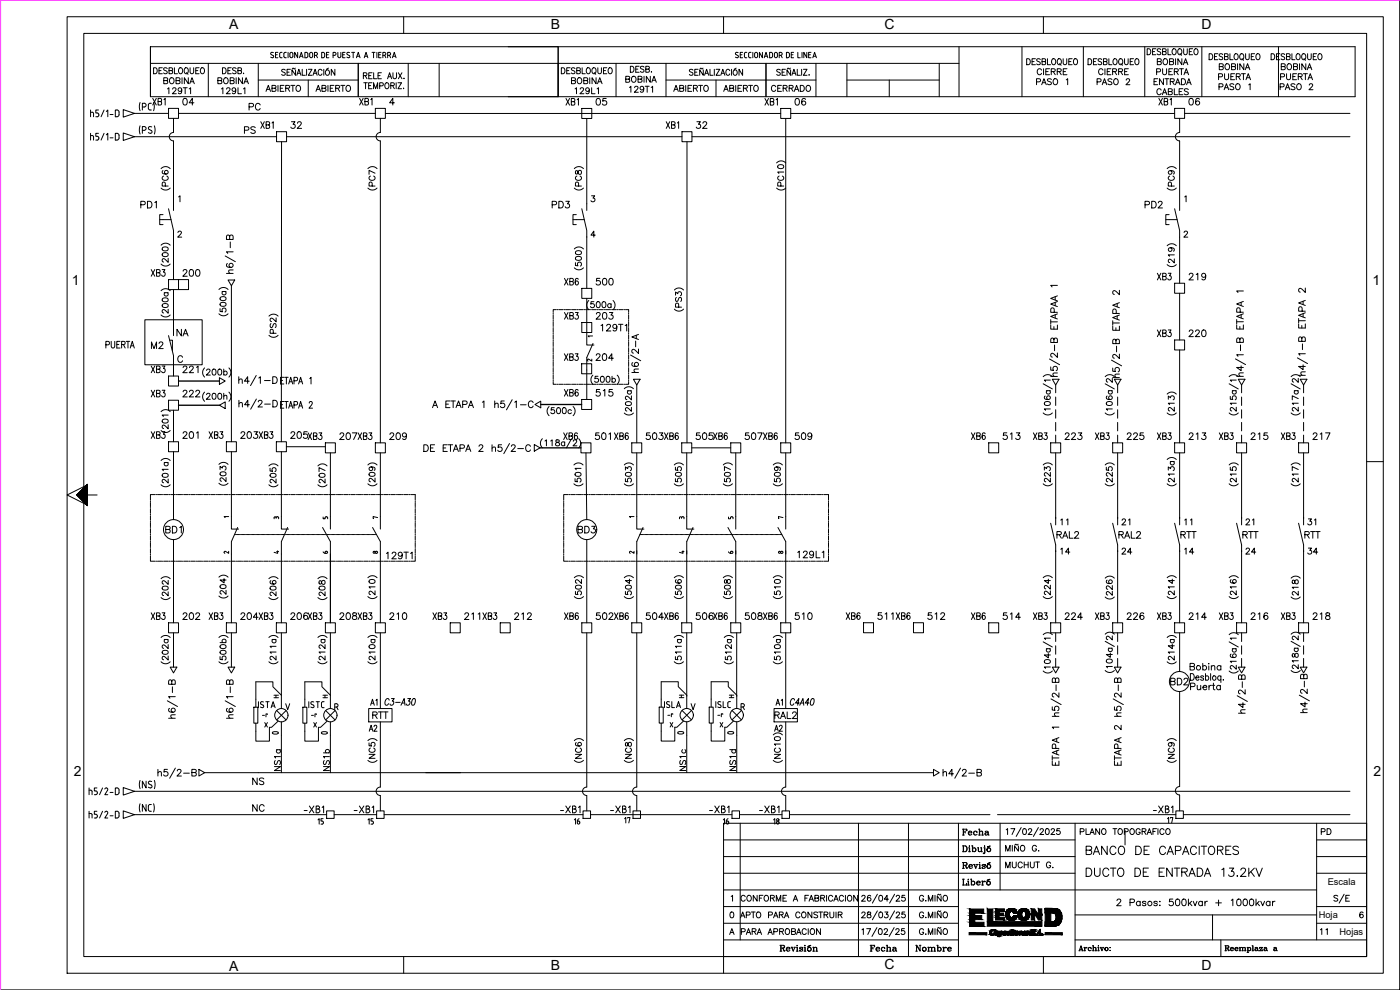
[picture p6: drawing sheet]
<svg xmlns="http://www.w3.org/2000/svg" width="420mm" height="297mm" viewBox="0 0 420 297" stroke-linecap="round" stroke-linejoin="round" font-family="sans-serif">
<defs><g id="words">
<g font-size="6.2">
<text x="70.9" y="116.8">h4/1-D</text>
<text x="394.1" y="215.2" transform="rotate(-90 394.1 215.2)">h4/2-B</text>
<text x="54.3" y="216.6" transform="rotate(-90 54.3 216.6)">h6/1-B</text>
<text x="46.6" y="234.6">h5/2-B</text>
<text x="282.2" y="234.6">h4/2-B</text>
<text x="399.3" y="272.3">S/E</text>
</g>
<g font-size="5.7">
<text x="324.9" y="257.5">BANCO DE CAPACITORES</text>
<text x="324.9" y="264.2">DUCTO DE ENTRADA 13.2KV</text>
</g>
<g font-size="5.3">
<text x="44.8" y="32.8">XB1</text>
<text x="54" y="32.8">04</text>
<text x="73.7" y="34.2">PC</text>
<text x="106.9" y="32.8">XB1</text>
<text x="169" y="32.8">XB1</text>
<text x="178.2" y="32.8">05</text>
<text x="228.6" y="32.8">XB1</text>
<text x="237.8" y="32.8">06</text>
<text x="346.8" y="32.8">XB1</text>
<text x="356" y="32.8">06</text>
<text x="72.3" y="41.3">PS</text>
<text x="77.3" y="39.9">XB1</text>
<text x="86.4" y="39.9">32</text>
<text x="199" y="39.9">XB1</text>
<text x="208.1" y="39.9">32</text>
<text x="168.6" y="86.8">XB6</text>
<text x="178.2" y="86.8">500</text>
<text x="346.4" y="85.4">XB3</text>
<text x="356" y="85.4">219</text>
<text x="168.6" y="97">XB3</text>
<text x="178.2" y="97">203</text>
<text x="179.6" y="100.5">129T1</text>
<text x="44.4" y="105.8">M2</text>
<text x="346.4" y="102.3">XB3</text>
<text x="356" y="102.3">220</text>
<text x="168.6" y="109.4">XB3</text>
<text x="177.8" y="109.4">204</text>
<text x="44.4" y="120.3">XB3</text>
<text x="54" y="120.3">222</text>
<text x="48.7" y="161.2">BD1</text>
<text x="172.5" y="161.2">BD3</text>
<text x="115" y="169">129T1</text>
<text x="238.5" y="168.6">129L1</text>
<text x="350.3" y="206.7">BD2</text>
<text x="111.1" y="217">RTT</text>
<text x="231.8" y="217">RAL2</text>
<text x="74.8" y="236.7">NS</text>
<text x="74.8" y="244.8">NC</text>
<text x="90.3" y="245.2">-XB1</text>
<text x="105.5" y="245.2">-XB1</text>
<text x="167.2" y="245.2">-XB1</text>
<text x="182.4" y="245.2">-XB1</text>
<text x="212" y="245.2">-XB1</text>
<text x="227.2" y="245.2">-XB1</text>
<text x="345.4" y="245.2">-XB1</text>
</g>
<g font-size="4.9">
<text x="79" y="28.6">ABIERTO</text>
<text x="93.8" y="28.6">ABIERTO</text>
<text x="201.4" y="28.6">ABIERTO</text>
<text x="216.3" y="28.6">ABIERTO</text>
<text x="230.7" y="28.6">CERRADO</text>
<text x="41.3" y="63.5">PD1</text>
<text x="164.7" y="63.5">PD3</text>
<text x="342.9" y="63.5">PD2</text>
<text x="44.4" y="84">XB3</text>
<text x="54" y="84">200</text>
<text x="52.2" y="102">NA</text>
<text x="31" y="105.5">PUERTA</text>
<text x="44.4" y="112.9">XB3</text>
<text x="54" y="112.9">221</text>
<text x="168.6" y="119.9">XB6</text>
<text x="177.8" y="119.9">515</text>
<text x="44.4" y="132.6">XB3</text>
<text x="54" y="132.6">201</text>
<text x="61.7" y="132.6">XB3</text>
<text x="71.3" y="132.6">203</text>
<text x="76.9" y="132.6">XB3</text>
<text x="86.4" y="132.6">205</text>
<text x="91.7" y="133">XB3</text>
<text x="100.9" y="133">207</text>
<text x="106.5" y="133">XB3</text>
<text x="116.1" y="133">209</text>
<text x="168.3" y="133">XB6</text>
<text x="177.8" y="133">501</text>
<text x="183.4" y="133">XB6</text>
<text x="193" y="133">503</text>
<text x="198.6" y="133">XB6</text>
<text x="208.1" y="133">505</text>
<text x="213.1" y="133">XB6</text>
<text x="222.6" y="133">507</text>
<text x="228.2" y="133">XB6</text>
<text x="237.8" y="133">509</text>
<text x="290.7" y="133">XB6</text>
<text x="300.2" y="133">513</text>
<text x="309.4" y="133">XB3</text>
<text x="318.6" y="133">223</text>
<text x="327.7" y="133">XB3</text>
<text x="337.3" y="133">225</text>
<text x="346.4" y="133">XB3</text>
<text x="356" y="133">213</text>
<text x="365.1" y="133">XB3</text>
<text x="374.6" y="133">215</text>
<text x="383.8" y="133">XB3</text>
<text x="393" y="133">217</text>
<text x="317.5" y="158.7">11</text>
<text x="335.8" y="158.7">21</text>
<text x="354.5" y="158.7">11</text>
<text x="372.9" y="158.7">21</text>
<text x="391.6" y="158.7">31</text>
<text x="316.4" y="162.6">RAL2</text>
<text x="317.5" y="167.6">14</text>
<text x="334.8" y="162.6">RAL2</text>
<text x="335.8" y="167.6">24</text>
<text x="353.5" y="162.6">RTT</text>
<text x="354.5" y="167.6">14</text>
<text x="372.2" y="162.6">RTT</text>
<text x="372.9" y="167.6">24</text>
<text x="390.9" y="162.6">RTT</text>
<text x="391.6" y="167.6">34</text>
<text x="44.4" y="187">XB3</text>
<text x="54" y="187">202</text>
<text x="61.7" y="187">XB3</text>
<text x="71.3" y="187">204</text>
<text x="76.9" y="187">XB3</text>
<text x="86.4" y="187">206</text>
<text x="91.7" y="187">XB3</text>
<text x="100.9" y="187">208</text>
<text x="106.5" y="187">XB3</text>
<text x="116.1" y="187">210</text>
<text x="129.1" y="187">XB3</text>
<text x="138.6" y="187">211</text>
<text x="143.9" y="187">XB3</text>
<text x="153.5" y="187">212</text>
<text x="168.6" y="187">XB6</text>
<text x="178.2" y="187">502</text>
<text x="183.4" y="187">XB6</text>
<text x="193" y="187">504</text>
<text x="198.6" y="187">XB6</text>
<text x="208.1" y="187">506</text>
<text x="213.1" y="187">XB6</text>
<text x="222.6" y="187">508</text>
<text x="228.2" y="187">XB6</text>
<text x="237.8" y="187">510</text>
<text x="252.9" y="187">XB6</text>
<text x="262.5" y="187">511</text>
<text x="268.1" y="187">XB6</text>
<text x="277.6" y="187">512</text>
<text x="290.7" y="187">XB6</text>
<text x="300.2" y="187">514</text>
<text x="309.4" y="187">XB3</text>
<text x="318.6" y="187">224</text>
<text x="327.7" y="187">XB3</text>
<text x="337.3" y="187">226</text>
<text x="346.4" y="187">XB3</text>
<text x="356" y="187">214</text>
<text x="365.1" y="187">XB3</text>
<text x="374.6" y="187">216</text>
<text x="383.8" y="187">XB3</text>
<text x="393" y="187">218</text>
<text x="356.3" y="202.1">Bobina</text>
<text x="110.4" y="212.7">A1</text>
<text x="114.7" y="212.7">C3-A30</text>
<text x="236" y="212.7" transform="rotate(-90 236 212.7)">A1</text>
<text x="236.4" y="212.7">C4A40</text>
<text x="110.1" y="220.5">A2</text>
<text x="231.4" y="220.5">A2</text>
<text x="85.4" y="232.5" transform="rotate(-90 85.4 232.5)">NS1a</text>
<text x="100.2" y="232.5" transform="rotate(-90 100.2 232.5)">NS1b</text>
<text x="207.1" y="232.5" transform="rotate(-90 207.1 232.5)">NS1c</text>
<text x="221.9" y="232.5" transform="rotate(-90 221.9 232.5)">NS1d</text>
<text x="25.8" y="239.5">h5/2-D</text>
<text x="287.9" y="251.9">Fecha</text>
<text x="395.8" y="251.5">PD</text>
<text x="287.9" y="261.8">Revisó</text>
<text x="300.9" y="261.8">MUCHUT G.</text>
<text x="287.9" y="266.7">Liberó</text>
<text x="395.5" y="281.5">11</text>
<text x="260.4" y="286.5">Fecha</text>
<text x="273.8" y="286.5">Nombre</text>
</g>
<g font-size="4.4">
<text x="96" y="167.2">6</text>
<text x="217.7" y="167.2">6</text>
<text x="94.5" y="248.4">15</text>
<text x="109.7" y="248.4">15</text>
<text x="171.4" y="248.4">16</text>
<text x="186.6" y="248">17</text>
<text x="216.3" y="248.4">16</text>
<text x="231.4" y="248.4">18</text>
<text x="349.6" y="248">17</text>
</g>
<g font-size="4.2">
<text x="68.8" y="8.8">A</text>
<text x="165.4" y="8.8">B</text>
<text x="265.5" y="8.8">C</text>
<text x="360.6" y="8.8">D</text>
<text x="21.6" y="85.4">1</text>
<text x="411.9" y="85.4">1</text>
<text x="22.2" y="232.8">2</text>
<text x="412.3" y="232.8">2</text>
<text x="68.8" y="291.3">A</text>
<text x="165.4" y="291.1">B</text>
<text x="265.5" y="290.7">C</text>
<text x="360.6" y="291">D</text>
</g>
<g font-size="3.5">
<text x="175.3" y="109.7">2</text>
<text x="81.5" y="157">3</text>
<text x="96" y="157">5</text>
<text x="111.1" y="157">7</text>
<text x="203.2" y="157">3</text>
<text x="217.7" y="157">5</text>
<text x="232.8" y="157">7</text>
<text x="66.3" y="167.2">2</text>
<text x="81.5" y="167.2">4</text>
<text x="111.1" y="167.2">8</text>
<text x="188" y="167.2">2</text>
<text x="203.2" y="167.2">4</text>
<text x="232.8" y="167.2">8</text>
<text x="81.5" y="210.6">H</text>
<text x="96" y="210.6">H</text>
<text x="202.8" y="210.6">H</text>
<text x="218" y="210.6">H</text>
<text x="78" y="216.3">-r</text>
<text x="92.4" y="216.3">-r</text>
<text x="199.7" y="216.3">-r</text>
<text x="214.5" y="216.3">-r</text>
</g>
<g font-size="3.1">
<text x="175.7" y="102.3">1</text>
<text x="66.3" y="156.6">1</text>
<text x="188" y="156.6">1</text>
</g>
<g font-size="2.8">
<text x="398.5" y="265.5">Escala</text>
<text x="395.8" y="275.5">Hoja</text>
<text x="402" y="280.5">Hojas</text>
</g>
</g></defs>
<!-- layer: FORA3 -->
<g fill="none" stroke="#000" stroke-width=".3">
<path d="M20.1 5h395v287h-395zM121.1 5v5M217.1 5v5M313.1 5v5M410.1 138.5h5M23.1 148.5l3 3-6-3 6-3v6M25.1 146v-136h385v277h-385v-136M26.1 148.5h3M.2 297h419.9v-296.9l.1 296.9M121.1 287v5M217.1 287v5M313.1 287v5"/>
<path d="M420.1 297h.1"/>
</g>
<g fill="#000" stroke="#000" stroke-width=".3">
<path d="M26.1 145.5v6l-3-3zM23.1 148.5l3-3v6zM23.1 148.5l3-3v6zM26.1 145.5v6l-3-3zM23.1 148.5l3-3v6z"/>
<path d="M26.1 145.5l-3 3 3 3zM23.1 148.5l3 3v-6z"/>
</g>
<!-- layer: EJES -->
<g fill="none" stroke="#000" stroke-width=".3">
<path d="M217.1 247h193v40h-193zM217.1 252h105.5M217.1 257h105.5M222.1 247v35M257.6 247v40M272.6 247v40M287.6 247v40M288.8 253.8h.9a.93 .93 0 0 1 .6 .9 .93 .93 0 0 1-.6 .8h-.9M289.1 253.8v1.7M289.2 253.8v1.7M289.7 253.8a.99 .99 0 0 1 0 1.7M290.7 254.4h.3v1.1"/>
<path d="M290.7 255.5h.6M290.8 253.9h.2zM290.9 254.4v1.1M291.6 253.8h.3v1.7M291.8 253.8v1.7M291.9 254.6a.56 .56 0 0 1 .8 0 .56 .56 0 0 1 0 .8 .56 .56 0 0 1-.8-.1M292.4 254.4l.4 .5v.4l-.4 .2M293.3 254.4h.4v.9l.2 .2M293.6 254.4l.1 1.1h.4l.4-.2M294.2 254.4h.4v1.1M294.5 254.4v1.1h.3M295.3 254.4h.3v1.5l-.4 .1"/>
<path d="M295.5 253.8v.2zM295.5 254.4l-.2 1.7M296.3 254.1l.9-.3zM296.7 254.4a.59 .59 0 0 0-.4 .9 .59 .59 0 0 0 .9 0 .59 .59 0 0 0-.4-.9 .59 .59 0 0 0-.6 .5 .59 .59 0 0 0 .5 .6M296.8 254.4l.5 .5-.1 .4-.4 .2M300.1 247v20M301.8 255.4v-1.8l.7 1.8 .6-1.8v1.8M302 249l.4-.4v1.8M303.4 248.6h1.2l-.9 1.8M303.8 253.6v1.8M305.6 253.3l-.3 .3-.4-.3-.3 .3M305.6 253.8v1.6l-1.1-1.6v1.6"/>
<path d="M306.5 248.3l-1.5 2.7M306.6 253.7a.82 .82 0 0 1 1 .8 .82 .82 0 0 1-1 .8l-.4-.6zM307.1 248.7l.3-.1a.91 .91 0 0 1 .7 .9 .91 .91 0 0 1-.7 .9l-.4-.4-.1-.4zM308.6 249.1l.4-.5h.3l.3 .4-.2 .6-.8 .8h1.1M311.1 254a.64 .64 0 0 0-.8-.4 .64 .64 0 0 0-.5 .7v.4a.63 .63 0 0 0 .6 .7 .63 .63 0 0 0 .7-.7h-.5M311.6 255.3h.2zM311.6 248.3l-1.5 2.7M312.1 249.1l.4-.5 .6 .4-.2 .6-.9 .8h1.2M314 248.7a.86 .86 0 0 1 1 .6 .86 .86 0 0 1-.6 1.1l-.6-.4-.1-.6zM315.5 249.1l.3-.5 .7 .4-.3 .6-.8 .8h1.2M318.1 248.6h-.9l-.1 .8a.62 .62 0 0 1 1 0 .62 .62 0 0 1-.1 .9 .62 .62 0 0 1-.9-.3M322.6 247v40"/>
<path d="M324.2 249.6l1-.1 .1-.7-1.1-.2v1.8M325.9 248.6v1.8h1M327.1 250.4l.7-1.8 .6 1.8M327.3 249.8h.9M330 248.6v1.8l-1.2-1.8v1.8M330.8 248.9l.1-.2a.82 .82 0 0 1 1.1 .8 .82 .82 0 0 1-1.1 .8l-.3-.6zM334 248.6h1.2M334.6 248.6v1.8M335.8 248.7a.82 .82 0 0 1 1.1 .8 .82 .82 0 0 1-1.1 .8l-.3-.6zM337.4 249.6l1-.1 .1-.7-1.1-.2v1.8M339.3 248.9l.1-.2a.82 .82 0 0 1 1.1 .8 .82 .82 0 0 1-1.1 .8l-.3-.6zM342.2 249a.64 .64 0 0 0-.8-.4 .64 .64 0 0 0-.5 .7v.4a.63 .63 0 0 0 .7 .7 .63 .63 0 0 0 .6-.7h-.4"/>
<path d="M342.8 249.5l1-.1v-.6l-1-.2v1.8M343.3 249.5l.6 .9M344.3 250.4l.6-1.8 .7 1.8M344.5 249.8h.8M346 249.5h.7M347.1 248.6h-1.1v1.8M347.5 248.6v1.8M349.3 249a.64 .64 0 0 0-.7-.4 .64 .64 0 0 0-.5 .7v.4a.64 .64 0 0 0 .5 .7 .64 .64 0 0 0 .7-.4M350 248.9l.2-.2a.82 .82 0 0 1 1 .8 .82 .82 0 0 1-1 .8l-.4-.6zM395.1 252h15M395.1 257h15M395.1 247v35"/>
<path d="M217.1 267h178M217.1 272h70.5M217.1 277h70.5M217.1 262h105.5M219.2 279.8h.9M219.3 273.7a.86 .86 0 0 1 1 .6 .86 .86 0 0 1-.6 1.1l-.6-.4v-.6zM219.4 269l.4-.4v1.8M222.2 275.4l.7-1.8 .7 1.8M222.5 279.6l1-.1 .1-.7-1.1-.2v1.8M222.5 274.8h.8M223.6 269.1a.64 .64 0 0 0-.7-.5 .64 .64 0 0 0-.5 .7v.4a.64 .64 0 0 0 .5 .7 .64 .64 0 0 0 .7-.4M224 274.5h1l.1-.7-1.1-.2v1.8"/>
<path d="M224.2 279.8h.9M224.3 268.9l.2-.2a.82 .82 0 0 1 1 .8 .82 .82 0 0 1-1 .8l-.4-.6zM225.5 273.6h1.1M225.7 279.5l1-.1 .1-.6-1.1-.2v1.8M226.1 273.6v1.8M226.3 279.5l.6 .9M227.1 273.9l.2-.2a.82 .82 0 0 1 1 .8 .82 .82 0 0 1-1 .8l-.3-.6zM227.2 268.6v1.8l-1.1-1.8v1.8M227.5 279.8h.8M227.9 269.5h.7M229 268.6h-1.1v1.8M229.5 268.9l.1-.2a.82 .82 0 0 1 1.1 .8 .82 .82 0 0 1-1.1 .8l-.3-.6z"/>
<path d="M230.6 274.5h1l.1-.7-1.1-.2v1.8M230.7 279.8h.9M231.2 269.5l1-.1 .1-.6-1.1-.2v1.8M231.8 269.5l.6 .9M232.1 275.4l.7-1.8 .7 1.8M232.2 279.6l1-.1 .1-.7-1.1-.2v1.8M232.4 274.8h.8M233 270.4v-1.8l.6 1.8 .7-1.8v1.8M233.9 274.5l1-.1 .1-.6-1.1-.2v1.8M234 279.5l1-.1 .1-.6-1.1-.2v1.8M234.5 274.5l.6 .9M234.6 279.5l.5 .9"/>
<path d="M235 269.5h.6M235.4 275.4l.7-1.8 .6 1.8M235.6 274.8h.9M235.8 278.9l.2-.2a.82 .82 0 0 1 1 .8 .82 .82 0 0 1-1 .8l-.4-.6zM236.1 268.6h-1.1v1.8h1.1M237.6 279.5l1-.1v-.6l-1-.2v1.8l1-.2 .1-.4-.4-.3M238.1 270.4l.6-1.8 .7 1.8M238.3 269.8h.8M239.3 279.8h.8M240.1 274.1a.64 .64 0 0 0-.8-.5 .64 .64 0 0 0-.5 .7v.4a.64 .64 0 0 0 .5 .7 .64 .64 0 0 0 .8-.4M240.7 273.9l.2-.2a.82 .82 0 0 1 1 .8 .82 .82 0 0 1-1 .8l-.3-.6zM241.6 269.5h.6"/>
<path d="M242 279a.64 .64 0 0 0-.8-.4 .64 .64 0 0 0-.5 .7v.4a.64 .64 0 0 0 .5 .7 .64 .64 0 0 0 .8-.4M242.6 278.6v1.8M242.6 268.6h-1v1.8M242.8 270.4l.7-1.8 .6 1.8M243.1 269.8h.8M243.3 278.9l.2-.2a.82 .82 0 0 1 1 .8 .82 .82 0 0 1-1 .8l-.4-.6zM243.6 273.6v1.8l-1.1-1.8v1.8M244.6 269.5l1-.1v-.6l-1-.2v1.8l1-.2 .1-.4-.4-.3M245.4 273.9l-.4-.3-.8 .3 .2 .4 1 .6v.2l-.4 .3-.8-.3M245.7 273.6h1.2M246.2 278.6v1.8l-1.1-1.8v1.8M246.3 269.5l1-.1 .1-.6-1.1-.2v1.8"/>
<path d="M246.3 273.6v1.8M246.9 269.5l.6 .9M247.3 274.5l1-.1 .1-.6-1.1-.2v1.8M247.9 274.5l.6 .9M248.1 268.6v1.8M249.1 273.6v1.3l.5 .5 .5-.3 .1-1.5M249.9 269.1a.64 .64 0 0 0-.7-.5 .64 .64 0 0 0-.6 .7v.4a.64 .64 0 0 0 .6 .7 .64 .64 0 0 0 .7-.4M250.2 270.4l.7-1.8 .7 1.8M250.5 269.8h.8M250.9 273.6v1.8M251.6 274.5l1-.1v-.6l-1-.2v1.8M252.1 274.5l.6 .9"/>
<path d="M253.1 269.1a.64 .64 0 0 0-.7-.5 .64 .64 0 0 0-.5 .7v.4a.64 .64 0 0 0 .5 .7 .64 .64 0 0 0 .7-.4M253.7 268.6v1.8M254.5 268.9l.1-.2a.82 .82 0 0 1 1.1 .8 .82 .82 0 0 1-1.1 .8l-.3-.6zM257.4 268.6v1.8l-1.2-1.8v1.8M258.6 274.1l.4-.5 .5 .1 .1 .3-.2 .5-.8 .9h1.1M258.6 269.1l.4-.5 .5 .1 .1 .3-.2 .6-.8 .8h1.1M258.7 279l.4-.4v1.8M260.1 278.6h1.2l-.9 1.8M260.4 273.7v.5l.7 .3 .3 .3a.57 .57 0 0 1-.7 .6 .57 .57 0 0 1-.4-.8l1-.5-.1-.4zM261.3 268.9l-.1-.2a.86 .86 0 0 0-1 .6 .86 .86 0 0 0 .6 1.1 .55 .55 0 0 0 .6-.5 .55 .55 0 0 0-.5-.6 .55 .55 0 0 0-.6 .5M263.2 278.3l-1.5 2.7M263.3 273.3l-1.5 2.7"/>
<path d="M263.3 268.3l-1.5 2.7M263.9 278.7a.86 .86 0 0 1 1 .6 .86 .86 0 0 1-.6 1.1h-.2a1.1 1.1 0 0 1-.2-1.7zM264 273.7l.2-.1a.9 .9 0 0 1 .7 .9 .9 .9 0 0 1-.7 .9l-.4-.4-.1-.4zM264 268.7l.2-.1a.91 .91 0 0 1 .7 .9 .91 .91 0 0 1-.7 .9l-.4-.3-.1-.5zM265.4 279l.1-.3 .5-.1 .4 .5-1.1 1.3h1.1M265.6 273.6h.9l-.5 .7a.58 .58 0 0 1 .4 .9 .58 .58 0 0 1-1-.2M266.6 269.8h-1.2l.8-1.2v1.8M268.4 278.3l-1.6 2.7M268.5 273.3l-1.5 2.7M268.5 268.3l-1.5 2.7M268.8 279l.2-.3 .5-.1 .4 .5-1.1 1.3h1.1M269 274.1l.3-.5 .5 .1 .2 .3-.3 .5-.8 .9h1.2"/>
<path d="M269 269.1l.3-.5 .7 .4-.3 .6-.8 .8h1.2M271.4 278.6h-.8l-.1 .8a.62 .62 0 0 1 1 0 .62 .62 0 0 1-.2 .9 .62 .62 0 0 1-.9-.2M271.6 273.6h-.9l-.1 .8a.62 .62 0 0 1 1 0 .62 .62 0 0 1-.1 .9 .62 .62 0 0 1-.9-.3M271.6 268.6h-.9l-.1 .8a.62 .62 0 0 1 1 0 .62 .62 0 0 1-.1 .9 .62 .62 0 0 1-.9-.2M277.2 279a.64 .64 0 0 0-.7-.4 .64 .64 0 0 0-.6 .7v.4a.63 .63 0 0 0 .7 .7 .63 .63 0 0 0 .6-.7h-.4M277.2 274.1a.64 .64 0 0 0-.7-.5 .64 .64 0 0 0-.6 .7v.4a.63 .63 0 0 0 .7 .7 .63 .63 0 0 0 .6-.7h-.4M277.2 269.1a.64 .64 0 0 0-.7-.5 .64 .64 0 0 0-.6 .7v.4a.63 .63 0 0 0 .7 .7 .63 .63 0 0 0 .6-.7h-.4M277.8 275.3h.1zM277.8 270.3h.1zM278.6 275.4v-1.8l.7 1.8 .6-1.8v1.8M278.6 270.4v-1.8l.7 1.8 .6-1.8v1.8M280.6 268.6v1.8"/>
<path d="M280.6 273.6v1.8M280.6 278.6v1.8M282.4 278.3l-.3 .2-.5-.2-.2 .2M282.4 273.3l-.3 .3-.5-.3-.2 .3M282.4 268.3l-.3 .2-.5-.2-.2 .2M282.4 278.8v1.6l-1.1-1.6v1.6M282.4 273.8v1.6l-1.1-1.6v1.6M282.4 268.8v1.6l-1.1-1.6v1.6M283.3 278.7a.82 .82 0 0 1 1.1 .8 .82 .82 0 0 1-1.1 .8l-.3-.6zM283.3 273.7a.82 .82 0 0 1 1.1 .8 .82 .82 0 0 1-1.1 .8l-.3-.6zM283.3 268.7a.82 .82 0 0 1 1.1 .8 .82 .82 0 0 1-1.1 .8l-.3-.6zM322.6 274.5h72.5"/>
<path d="M335.2 270.2l.4-.4h.4l.4 .3-.3 .7-1 1h1.4M339.1 270.8l1.2-.1 .2-.3-.1-.5-1.3-.1v2M342.2 270.7a.64 .64 0 0 0-1-.1 .64 .64 0 0 0 0 1 .64 .64 0 0 0 1-.1M342.2 270.4v1.4M343.9 270.7l-.4-.3-.6 .1v.4l.9 .3 .1 .3-.4 .3-.7-.3M347.3 270.7l-.4-.3-.5 .1v.4l.8 .3 .1 .3-.4 .3-.6-.3M348 270.5h.2zM348 271.7h.2zM352 269.8h-1l-.1 .8a.71 .71 0 0 1 1.1 0 .71 .71 0 0 1-.1 1.1 .71 .71 0 0 1-1.1-.3M353 269.9a.65 .65 0 0 1 1 .2l.1 .5a.86 .86 0 0 1-.8 1.2 1.28 1.28 0 0 1-.3-1.9zM354.9 269.9a.65 .65 0 0 1 1 .2l.1 .5a.86 .86 0 0 1-.8 1.2 1.28 1.28 0 0 1-.3-1.9zM356.7 269.8v2"/>
<path d="M357 271l.7 .8M357.6 270.4l-.9 1M358.1 270.4l.6 1.4 .5-1.4M360.8 270.7a.64 .64 0 0 0-.9-.1 .64 .64 0 0 0 0 1 .64 .64 0 0 0 .9-.1M360.8 270.4v1.4M361.6 270.4v1.4M362.4 270.4l-.5 .1-.3 .5M363.9 274.5v7.5M364.8 270.9h1.8M365.7 270v1.8M369.5 270.1l.5-.3v2M371.4 269.9a.65 .65 0 0 1 1 .2l.1 .5a.86 .86 0 0 1-.8 1.2 1.28 1.28 0 0 1-.3-1.9z"/>
<path d="M373.3 269.9a.65 .65 0 0 1 1 .2l.1 .5a.86 .86 0 0 1-.8 1.2 1.28 1.28 0 0 1-.3-1.9zM375.2 269.9a.65 .65 0 0 1 1 .2l.1 .5a.86 .86 0 0 1-.8 1.2 1.28 1.28 0 0 1-.3-1.9zM376.9 269.8v2M377.3 271l.7 .8M377.9 270.4l-1 1M378.4 270.4l.5 1.4 .6-1.4M381.1 270.7a.64 .64 0 0 0-.9-.1 .64 .64 0 0 0 0 1 .64 .64 0 0 0 .9-.1M381.1 270.4v1.4M381.9 270.4v1.4M382.7 270.4l-.5 .1-.3 .5M395.1 272h15M395.1 277h15"/>
<path d="M395.1 262h15M409.1 273.9l-.1-.2a.86 .86 0 0 0-1 .6 .86 .86 0 0 0 .6 1.1 .54 .54 0 0 0 .6-.5 .54 .54 0 0 0-.5-.6 .54 .54 0 0 0-.6 .5M217.1 282h70.5M219 280.4l.6-1.8 .7 1.8M224 280.4l.6-1.8 .7 1.8M227.2 280.4l.7-1.8 .7 1.8M230.5 280.4l.6-1.8 .7 1.8M234.1 283.6h1l.4 .4-.2 .4-.9 .1M234.1 285.4h.5M234.3 283.6v1.8M234.4 283.6v1.8M234.8 284.5l.6 .8 .2-.1"/>
<path d="M235 284.6l.2 .7 .3 .1 .1-.3M235.1 283.6l.3 .4-.3 .5M236.1 284.7h1a.59 .59 0 0 0-.9-.4 .59 .59 0 0 0-.2 .9 .59 .59 0 0 0 .9 .1l.2-.2M236.5 284.2l-.4 .5 .4 .7M236.9 284.3l.1 .4M237.4 284.2h.5M237.6 284.2l.5 1.2 .5-1.2M237.6 284.2l.5 1M238.2 284.2h.5M239 284.2h.3v1.2M239 285.4h.6M239.1 280.4l.6-1.8 .7 1.8"/>
<path d="M239.1 283.7h.2zM239.2 284.2v1.2M240 284.5l.9 .5-.3 .4-.6-.4v.4l.1-.2M240.8 284.4l.1-.2v.4l-.2-.3-.5-.1-.2 .4 .9 .4M241.3 284.2h.3v1.2M241.3 285.4h.6M241.6 283.6v.2zM241.6 284.2v1.2M242.5 284l.8-.4zM242.8 284.2a.59 .59 0 0 0-.4 .9 .59 .59 0 0 0 1 0 .59 .59 0 0 0-.4-.9 .59 .59 0 0 0-.6 .5 .59 .59 0 0 0 .4 .7M243 284.2l.4 .5-.4 .7M243.9 285.4h.6"/>
<path d="M243.9 284.2h.3v1.2M244.1 284.2v1.2M244.2 284.5l.4-.3 .5 .1v1.1M244.8 284.2l.3 .3v.9M244.8 285.4h.6M277.8 280.3h.1zM278.6 280.4v-1.8l.7 1.8 .6-1.8v1.8M322.6 282h87.5M323.8 285.3h.4M323.9 285.3l.5-1.5 .5 1.5M324.1 284.8h.6M324.4 284l.5 1.3"/>
<path d="M324.6 285.3h.5M325.3 285.3h.5M325.3 284.3h.3v1M325.5 284.3v1M326.1 284.3h-.3l-.2 .4M327 284.3l-.4 .4 .4 .6M327.4 284.5l.1 .1a.5 .5 0 0 0-.8-.2 .5 .5 0 0 0 0 .8 .5 .5 0 0 0 .8-.2M327.9 285.3h.5M327.9 283.8h.2v1.5M328.1 283.8v1.5M328.1 284.5l.8-.2v1M328.6 284.3l.3 .2v.8"/>
<path d="M328.6 285.3h.5M329.4 284.3h.3v1M329.4 285.3h.5M329.6 283.8h.1M329.6 284.3v1M330.1 284.3h.5M330.3 284.3l.4 1 .4-1M330.4 284.3l.3 .8M330.9 284.3h.4M332 284.3a.5 .5 0 0 0-.4 .7 .5 .5 0 0 0 .9 0 .5 .5 0 0 0-.4-.7 .51 .51 0 0 0-.5 .4 .51 .51 0 0 0 .4 .6M332.1 284.3l.4 .4-.4 .6M333.1 284.3h.1"/>
<path d="M333.1 285.1h.1M366.4 282v5M367.6 283.8h.9l.3 .2-.1 .4-.8 .1M367.6 285.3h.5M367.8 283.8v1.5M367.9 283.8v1.5M368.2 284.5l.7 .6M368.4 284.6l.2 .6 .2 .1 .1-.3M368.5 283.8l.2 .2-.2 .5M369.3 284.7h.9a.53 .53 0 0 0-.8-.3 .53 .53 0 0 0 0 .9 .53 .53 0 0 0 .8-.3M369.7 284.3l-.4 .4 .4 .6M370 284.3l.1 .4"/>
<path d="M370.7 284.7h.8a.53 .53 0 0 0-.8-.3 .53 .53 0 0 0 0 .9 .53 .53 0 0 0 .8-.3M371 284.3l-.3 .4 .3 .6M371.4 284.3l.1 .4M371.9 285.3h.5M371.9 284.3h.3v1M372.1 284.3v1M372.2 284.5l.7-.2 .1 1M372.7 284.3l.2 .2v.8M372.7 285.3h.5M373 284.5l.7-.2 .1 1M373.5 284.3l.2 .2v.8M373.5 285.3h.5"/>
<path d="M374.2 284.3h.3v1.5M374.2 285.8h.5M374.5 284.3v1.5M374.5 284.5a.48 .48 0 0 1 .7-.1 .48 .48 0 0 1 0 .7 .48 .48 0 0 1-.7-.1M375 284.3l.3 .4-.3 .6M375.8 283.8h.2v1.5M375.8 285.3h.4M376 283.8v1.5M376.7 284.4l.6-.1 .3 1M376.9 284.7l-.2 .2 .2 .4M377.4 284.4v.6l.3 .3M377.4 284.6l-.8 .3 .3 .4 .5-.3"/>
<path d="M378 285.3h.9v-.3l-.1 .3M378.1 284.3l-.1 .3v-.3h.9l-.8 1M378.8 284.3l-.8 1M379.5 284.4l.5-.1 .3 1M379.6 284.7l-.2 .2 .2 .4M380.1 284.4v.6l.3 .3M380.1 284.6l-.8 .3 .3 .4 .5-.3M382.4 284.4l.6-.1 .2 1M382.5 284.7l-.2 .2 .2 .4M383 284.4v.6l.3 .3M383 284.6l-.8 .3 .3 .4 .5-.3"/>
<circle cx="345.1" cy="271.1" r=".66"/>
</g>
<g fill="#000" stroke="#000" stroke-width=".3">
<path d="M299.4 279.5l.3-.1zM299.9 279.5h.4zM301.8 279.5l.3-.1zM303.4 276.1h.4zM303.4 279.5h.4zM304.3 279.3h.2zM305.2 279.4h.2zM305.9 279.5h.4zM306.5 279.7h.2zM306.9 276.1h.7zM307.2 279.5h.2zM298 280.4h.2z"/>
<path d="M299.2 280.5h.1zM300.1 280.5h.2zM301.1 280.5h.2zM302.8 280.4h.2zM303.4 280.5h.1zM305.1 280.5h.2zM307.4 280.4h.1zM308.3 280.4h.1z"/>
<path d="M291 274l1.6 .7v-.7zM291 274l1.6 .7h-1.6z"/>
<path d="M291 275.9l1.6 .8v-.8zM291 275.9l1.6 .8h-1.6z"/>
<path d="M291 274.7l3.6 1.2v-1.2zM291 274.7l3.6 1.2h-3.6z"/>
<path d="M291 272.8l4.2 1.2v-1.2zM291 272.8l4.2 1.2h-4.2z"/>
<path d="M291 276.7l4.3 1.3v-1.3zM291 276.7l4.3 1.3h-4.3z"/>
<path d="M290.8 279.8l5.4 .7v-.7zM290.8 279.8l5.4 .7h-5.4z"/>
<path d="M297.1 279.9h.4zM297.1 279.9h.4z"/>
<path d="M297.1 279.9h.4zM297.1 279.9h.4z"/>
<path d="M297.1 279.9l.4 .1zM297.1 279.9l.4 .1z"/>
<path d="M297.1 280l.4 .1zM297.1 280l.4 .1z"/>
<path d="M297.1 279.9h.4zM297.1 279.9h.4z"/>
<path d="M297.1 279.8h.4zM297.1 279.8h.4z"/>
<path d="M297.1 279.8h.4zM297.1 279.8h.4z"/>
<path d="M297.1 279.8h.4zM297.1 279.8l.4 .1z"/>
<path d="M297.1 279.7h.4zM297.1 279.7h.4z"/>
<path d="M297.1 279.7h.4zM297.1 279.7l.4 .1z"/>
<path d="M297.1 279.7h.4zM297.1 279.7h.4z"/>
<path d="M297.1 279.7h.4zM297.1 279.7h.4z"/>
<path d="M297.1 279.6h.4zM297.1 279.6l.4 .1z"/>
<path d="M297.2 279.5l.4 .1zM297.2 279.5l.4 .1z"/>
<path d="M297.2 279.6h.4zM297.2 279.6h.3z"/>
<path d="M297.2 279.5h.4zM297.2 279.5h.4z"/>
<path d="M297.2 279.4h.4zM297.2 279.4h.4z"/>
<path d="M297.2 279.4h.4zM297.2 279.4l.4 .1z"/>
<path d="M297.3 279.4h.3zM297.3 279.4h.3z"/>
<path d="M297.3 279.4h.3zM297.3 279.4h.3z"/>
<path d="M297.3 279.3h.4zM297.3 279.3l.3 .1z"/>
<path d="M297.3 279.3h.4zM297.3 279.3h.4z"/>
<path d="M297.3 279.3h.4zM297.3 279.3h.4z"/>
<path d="M297.4 279.2h.3zM297.4 279.2l.3 .1z"/>
<path d="M297.4 279.2h.4zM297.4 279.2h.3z"/>
<path d="M297.5 279.2h.3zM297.4 279.2h.4z"/>
<path d="M297.5 279.1h.3zM297.5 279.2h.3z"/>
<path d="M297.5 279.1h.4zM297.5 279.1h.3z"/>
<path d="M297.6 279.1h.3zM297.6 279.1h.3z"/>
<path d="M297.6 279.1h.3zM297.6 279.1h.3z"/>
<path d="M297.6 279h.4zM297.6 279l.3 .1z"/>
<path d="M296.3 272.7l1.7 3.8v-3.8zM296.3 272.7l1.7 3.8h-1.7z"/>
<path d="M297.6 279h.4zM297.6 279h.4z"/>
<path d="M297.7 279h.3zM297.6 279h.4z"/>
<path d="M297.7 279h.3zM297.7 279h.3z"/>
<path d="M297.7 279h.4zM297.7 279h.4z"/>
<path d="M298 278.9h.3zM298 278.9h.3z"/>
<path d="M298 278.9h.3zM297.9 278.9h.4z"/>
<path d="M297.9 278.9h.5zM297.8 278.9h.6z"/>
<path d="M297.8 278.9l.7 .1zM297.8 279h.7z"/>
<path d="M298.4 279.1h.2zM298.4 279.1l.2 .1z"/>
<path d="M298.4 279.1h.2zM298.4 279.1h.2z"/>
<path d="M298.4 279.1h.2zM298.4 279.1h.2z"/>
<path d="M298.3 279l.3 .1zM298.3 279l.3 .1z"/>
<path d="M298.4 279.1h.2zM298.4 279.1h.2z"/>
<path d="M298.3 279h.3zM298.3 279h.3z"/>
<path d="M298.3 279h.3zM298.3 279h.3z"/>
<path d="M298.3 279h.3zM298.3 279h.3z"/>
<path d="M297.8 279h.8zM297.8 279h.8z"/>
<path d="M297.8 279h.8zM297.7 279h.9z"/>
<path d="M298.2 279h.4zM298.2 279h.4z"/>
<path d="M298.6 280h.3zM298.6 280h.3z"/>
<path d="M298.6 280h.3zM298.6 280h.3z"/>
<path d="M298.7 279.9h.2zM298.7 279.9l.2 .1z"/>
<path d="M298.7 279.9h.2zM298.7 279.9h.2z"/>
<path d="M298.7 279.9h.3zM298.7 279.9h.2z"/>
<path d="M298.7 279.8h.3zM298.7 279.8l.3 .1z"/>
<path d="M298.7 279.8h.3zM298.7 279.8h.3z"/>
<path d="M298.8 279.7h.2zM298.8 279.7l.2 .1z"/>
<path d="M298.8 279.7h.2zM298.8 279.7h.2z"/>
<path d="M298.8 279.6h.3zM298.8 279.6l.2 .1z"/>
<path d="M298.9 279.6h.2zM298.8 279.6h.3z"/>
<path d="M298.9 279.6h.2zM298.9 279.6h.2z"/>
<path d="M298.9 279.6h.2zM298.9 279.6h.2z"/>
<path d="M298.9 279.6h.2zM298.9 279.6h.2z"/>
<path d="M299 279.5h.1zM298.9 279.5h.2z"/>
<path d="M298.9 279.5h.2zM298.9 279.5l.2 .1z"/>
<path d="M299 279.5h.2zM299 279.5h.2z"/>
<path d="M299.1 279.4l.2 .1zM299.1 279.5h.2z"/>
<path d="M299.1 279.5h.2zM299 279.5h.3z"/>
<path d="M299 279.5h.3zM299 279.5h.3z"/>
<path d="M299 279.5h.3zM299 279.5h.3z"/>
<path d="M299.2 279.9h.3zM299.2 279.9l.3 .1z"/>
<path d="M299.3 279.9h.3zM299.3 279.9h.2z"/>
<path d="M299.3 279.9h.3zM299.3 279.9h.3z"/>
<path d="M299.3 279.8h.3zM299.3 279.8l.3 .1z"/>
<path d="M299.3 279.7h.3zM299.3 279.7l.3 .1z"/>
<path d="M299.3 279.7h.3zM299.3 279.7h.3z"/>
<path d="M299.3 279.7h.3zM299.3 279.7h.3z"/>
<path d="M299.3 279.6h.3zM299.3 279.6h.3z"/>
<path d="M299.3 279.6h.3zM299.3 279.6l.3 .1z"/>
<path d="M299.3 279.6h.3zM299.3 279.6h.3z"/>
<path d="M299.4 279.5h.3zM299.4 279.5l.2 .1z"/>
<path d="M298.8 273.5l1 .4v-.4zM298.8 273.5l1 .4h-1z"/>
<path d="M298.8 274.7l1 .5v-.5zM298.8 274.7l1 .5h-1z"/>
<path d="M300 279.7l.1 .7 .1-.7zM300 279.7l.1 .7h-.3z"/>
<path d="M300 279.7h.3zM300 279.7h.2z"/>
<path d="M300 279.7h.3zM300 279.7h.3z"/>
<path d="M300 279.7h.3zM300 279.7h.3z"/>
<path d="M300 279.6h.3zM300 279.6h.3z"/>
<path d="M300 279.6h.3zM300 279.6h.3z"/>
<path d="M300 279.7h.3zM300 279.7h.3z"/>
<path d="M299.9 279.5l.4 .1zM299.9 279.5l.4 .1z"/>
<path d="M300 279.6h.3zM300 279.6h.3z"/>
<path d="M300 279.6h.3zM300 279.6h.3z"/>
<path d="M300 279.7h.3zM300 279.7h.3z"/>
<path d="M299.9 279.5h.4zM299.9 279.5h.4z"/>
<path d="M300 279.7h.3zM300 279.7h.3z"/>
<path d="M300 279.6h.3zM300 279.6l.3 .1z"/>
<path d="M300 279.6h.4zM300 279.6h.3z"/>
<path d="M300 279.6h.4zM300 279.6h.4z"/>
<path d="M300.5 279.4l.3 .1zM300.5 279.5h.3z"/>
<path d="M300.5 279.5h.3zM300.5 279.5h.3z"/>
<path d="M300.5 279.5h.3zM300.4 279.5h.4z"/>
<path d="M300.4 279.5h.4zM300.4 279.5h.4z"/>
<path d="M300.4 279.5h.4zM300.4 279.5h.4z"/>
<path d="M300.4 279.5h.4zM300.4 279.5h.4z"/>
<path d="M300.4 279.5l.4 .1zM300.4 279.5l.4 .1z"/>
<path d="M300.4 279.6h.4zM300.3 279.6h.5z"/>
<path d="M300.5 279.9l.3 .1zM300.5 279.9l.3 .1z"/>
<path d="M300.5 280h.3zM300.5 280h.3z"/>
<path d="M300.5 280h.3zM300.5 280h.3z"/>
<path d="M300.3 279.6h.6zM300.3 279.6h.6z"/>
<path d="M300.5 279.9h.3zM300.5 279.9h.3z"/>
<path d="M300.3 279.6h.6zM300.3 279.6h.6z"/>
<path d="M300.5 279.6h.4zM300.5 279.6h.4z"/>
<path d="M300.5 279.6h.4zM300.5 279.6h.4z"/>
<path d="M300.6 279.9h.3zM300.6 279.9h.3z"/>
<path d="M300.5 279.9h.4zM300.5 279.9h.3z"/>
<path d="M300.5 279.6h.4zM300.5 279.6h.4z"/>
<path d="M300.5 279.6l.4 .1zM300.5 279.6l.4 .1z"/>
<path d="M300.5 279.7h.4zM300.5 279.7h.4z"/>
<path d="M300.5 279.7h.4zM300.5 279.7h.4z"/>
<path d="M300.5 279.7h.4zM300.5 279.7h.4z"/>
<path d="M300.6 279.7h.3zM300.6 279.7h.3z"/>
<path d="M300.6 279.7h.3zM300.6 279.7h.3z"/>
<path d="M300.6 279.7h.3zM300.6 279.7h.3z"/>
<path d="M300.6 279.7l.3 .1zM300.6 279.7l.3 .1z"/>
<path d="M300.6 279.8h.3zM300.6 279.8h.3z"/>
<path d="M300.6 279.8h.3zM300.6 279.8h.3z"/>
<path d="M300.6 279.8h.3zM300.6 279.8h.3z"/>
<path d="M300.6 279.8h.3zM300.6 279.8l.3 .1z"/>
<path d="M298.8 273.9l2.4 .8v-.8zM298.8 273.9l2.4 .8h-2.4z"/>
<path d="M301 280h.3zM301 280h.3z"/>
<path d="M301 280h.3zM301 280h.3z"/>
<path d="M301.1 279.9h.2zM301.1 279.9l.2 .1z"/>
<path d="M301.1 279.9h.3zM301.1 279.9h.2z"/>
<path d="M301.1 279.9h.3zM301.1 279.9h.3z"/>
<path d="M301.1 279.8h.3zM301.1 279.8l.3 .1z"/>
<path d="M301.1 279.8h.3zM301.1 279.8h.3z"/>
<path d="M301.2 279.7h.2zM301.2 279.7l.2 .1z"/>
<path d="M298.8 272.7l2.6 .8v-.8zM298.8 272.7l2.6 .8h-2.6z"/>
<path d="M301.2 279.7h.2zM301.2 279.7h.2z"/>
<path d="M301.2 279.6h.3zM301.2 279.6l.2 .1z"/>
<path d="M301.3 279.6h.2zM301.3 279.6h.2z"/>
<path d="M298.8 275.2l2.7 .9v-.9zM298.8 275.2l2.7 .9h-2.7z"/>
<path d="M301.3 279.6h.2zM301.3 279.6h.2z"/>
<path d="M301.3 279.6h.2zM301.3 279.6h.2z"/>
<path d="M301.3 279.6h.2zM301.3 279.6h.2z"/>
<path d="M301.3 279.5h.2zM301.3 279.5l.2 .1z"/>
<path d="M301.4 279.5h.2zM301.4 279.5h.1z"/>
<path d="M301.4 279.5h.2zM301.4 279.5h.2z"/>
<path d="M301.5 279.4l.2 .1zM301.5 279.5h.2z"/>
<path d="M301.5 279.5h.2zM301.5 279.5h.2z"/>
<path d="M301.5 279.5h.2zM301.4 279.5h.3z"/>
<path d="M301.4 279.5h.3zM301.4 279.5h.3z"/>
<path d="M301.6 279.9h.3zM301.6 279.9l.3 .1z"/>
<path d="M301.7 279.9h.2zM301.7 279.9h.2z"/>
<path d="M301.7 279.9h.3zM301.7 279.9h.2z"/>
<path d="M301.7 279.8h.3zM301.7 279.8l.3 .1z"/>
<path d="M301.7 279.7h.3zM301.7 279.7l.3 .1z"/>
<path d="M301.7 279.7h.3zM301.7 279.7h.3z"/>
<path d="M301.7 279.7h.3zM301.7 279.7h.3z"/>
<path d="M301.7 279.6h.3zM301.7 279.6h.3z"/>
<path d="M301.7 279.6h.3zM301.7 279.6l.3 .1z"/>
<path d="M301.7 279.6h.3zM301.7 279.6h.3z"/>
<path d="M301.8 279.5l.2 .1zM301.8 279.5l.2 .1h-.2z"/>
<path d="M302.2 280h.3zM302.2 280h.3z"/>
<path d="M302.2 280h.3zM302.2 280h.3z"/>
<path d="M302.3 279.9h.2zM302.3 279.9h.2z"/>
<path d="M302.3 279.9h.2zM302.3 279.9h.2z"/>
<path d="M302.2 279.9h.3zM302.2 279.9l.3 .1z"/>
<path d="M302.3 279.9h.2zM302.3 279.9h.2z"/>
<path d="M302.3 279.8h.3zM302.3 279.8l.2 .1z"/>
<path d="M302.3 279.8h.3zM302.3 279.8h.3z"/>
<path d="M302.3 279.8h.3zM302.3 279.8h.3z"/>
<path d="M302.4 279.7h.2zM302.3 279.8h.3z"/>
<path d="M302.4 279.7h.2zM302.4 279.7h.2z"/>
<path d="M302.4 279.7h.2zM302.4 279.7h.2z"/>
<path d="M302.4 279.7h.2zM302.4 279.7h.2z"/>
<path d="M302.4 279.7h.3zM302.4 279.7h.2z"/>
<path d="M302.5 279.6h.2zM302.4 279.7h.3z"/>
<path d="M302.5 279.6h.2zM302.5 279.6h.2z"/>
<path d="M302.5 279.6h.2zM302.5 279.6h.2z"/>
<path d="M302.5 279.6h.2zM302.5 279.6h.2z"/>
<path d="M302.5 279.6h.2zM302.5 279.6h.2z"/>
<path d="M302.5 279.6h.2zM302.5 279.6h.2z"/>
<path d="M302.6 279.5h.2zM302.5 279.6h.2z"/>
<path d="M302.6 279.5h.2zM302.6 279.5h.2z"/>
<path d="M302.6 279.5h.2zM302.6 279.5h.2z"/>
<path d="M302.7 279.5h.2zM302.6 279.5h.2z"/>
<path d="M302.7 279.5h.2zM302.7 279.5h.2z"/>
<path d="M301.9 274.2h1.1zM301.9 274.2h1.1z"/>
<path d="M301.9 274.2l1.1 .1zM301.9 274.2l1.1 .1z"/>
<path d="M301.9 274.3l1.1 .1zM301.9 274.3l1.1 .1z"/>
<path d="M301.9 274.4l1.1 .1zM301.9 274.4l1.1 .1z"/>
<path d="M301.9 274.5l1.1 .1zM301.9 274.5l1.1 .1z"/>
<path d="M301.9 274.6h1.1zM301.9 274.6h1.1z"/>
<path d="M301.9 274.6l1.1 .1zM301.9 274.6l1.1 .1z"/>
<path d="M301.9 274.1h1.1zM301.9 274.1l1.1 .1z"/>
<path d="M301.9 274.7l1.1 .1zM301.9 274.7l1.1 .1z"/>
<path d="M301.9 274h1.1zM301.9 274h1.1z"/>
<path d="M301.9 274h1.1zM301.9 274l1.1 .1z"/>
<path d="M301.9 274.8h1.1zM301.9 274.8h1.1z"/>
<path d="M301.9 274.8l1.1 .1zM301.9 274.8l1.1 .1z"/>
<path d="M302.8 279.4h.2zM302.8 279.4h.2z"/>
<path d="M301.9 273.9h1.1zM301.9 273.9l1.1 .1z"/>
<path d="M301.9 274.9h1.1zM301.9 274.9h1.1z"/>
<path d="M301.9 273.8h1.1zM301.9 273.8l1.1 .1z"/>
<path d="M301.9 274.9h1.2zM301.9 274.9h1.2z"/>
<path d="M301.9 274.9l1.2 .1zM301.9 274.9l1.2 .1z"/>
<path d="M302.8 279.4l.3 .1zM302.8 279.5h.3z"/>
<path d="M302 273.7h1.1zM302 273.7l1 .1z"/>
<path d="M301.9 275l1.2 .1zM301.9 275l1.2 .1z"/>
<path d="M302.8 279.5h.3zM302.7 279.5h.4z"/>
<path d="M302.9 279.5h.2zM302.9 279.5h.2z"/>
<path d="M302 273.7h1.1zM302 273.7h1.1z"/>
<path d="M302 275.1h1.2zM302 275.1h1.2z"/>
<path d="M303 279.5h.1zM303 279.5h.1z"/>
<path d="M302.9 279.8h.2zM302.9 279.8h.2z"/>
<path d="M302 273.6h1.1zM302 273.6l1.1 .1z"/>
<path d="M302.9 279.7l.2 .1zM302.9 279.7l.2 .1z"/>
<path d="M302.9 279.8h.2zM302.9 279.8h.2z"/>
<path d="M302 273.6h1.1zM302 273.6h1.1z"/>
<path d="M303 279.5l.2 .1zM303 279.5l.2 .1z"/>
<path d="M302.9 279.7h.2zM302.9 279.7h.2z"/>
<path d="M302 275.1l1.2 .1zM302 275.1l1.2 .1z"/>
<path d="M303 279.6h.2zM303 279.6h.2z"/>
<path d="M303 279.6h.2zM303 279.6h.2z"/>
<path d="M303 279.6h.2zM303 279.6h.2z"/>
<path d="M302.9 279.7h.3zM302.9 279.7h.3z"/>
<path d="M302.9 279.7h.3zM302.9 279.7h.3z"/>
<path d="M302.9 279.7h.3zM302.9 279.7h.2z"/>
<path d="M302.9 279.6h.3zM302.9 279.6h.3z"/>
<path d="M302.9 279.6h.3zM302.9 279.6h.3z"/>
<path d="M302.9 279.6h.3zM302.9 279.6h.3z"/>
<path d="M302.9 279.6l.3 .1zM302.9 279.6l.3 .1z"/>
<path d="M302.9 279.7h.3zM302.9 279.7h.3z"/>
<path d="M302.9 279.7h.3zM302.9 279.7h.3z"/>
<path d="M302 273.6h1.2zM302 273.6h1.1z"/>
<path d="M302 275.2h1.3zM302 275.2h1.3z"/>
<path d="M302 273.5h1.2zM302 273.5l1.2 .1z"/>
<path d="M302 275.2h1.3zM302 275.2h1.3z"/>
<path d="M302 273.5h1.3zM302 273.5h1.2z"/>
<path d="M302 275.2l1.4 .1zM302 275.2l1.4 .1z"/>
<path d="M302 273.5h1.3zM302 273.5h1.3z"/>
<path d="M302 273.5h1.4zM302 273.5h1.3z"/>
<path d="M302 275.3h1.5zM302 275.3h1.5z"/>
<path d="M302.1 273.5h1.3zM302.1 273.5h1.3z"/>
<path d="M302 275.3h1.5zM302 275.3h1.5z"/>
<path d="M302.1 273.4h1.4zM302.1 273.4l1.3 .1z"/>
<path d="M303.4 279.7l.2 .6 .1-.6zM303.4 279.7l.2 .6h-.3z"/>
<path d="M303.4 272.6h.5zM303.3 272.6h.6z"/>
<path d="M303.5 279.7h.2zM303.5 279.7h.2z"/>
<path d="M303.5 279.7h.2zM303.5 279.7h.2z"/>
<path d="M303.5 279.7h.2zM303.4 279.7h.3z"/>
<path d="M303.5 279.6l.3 .1zM303.5 279.6l.3 .1z"/>
<path d="M303.5 279.7h.3zM303.5 279.7h.2z"/>
<path d="M303.5 279.6h.3zM303.5 279.6h.3z"/>
<path d="M303.5 279.6h.3zM303.5 279.6h.3z"/>
<path d="M303.5 279.6h.3zM303.5 279.6h.3z"/>
<path d="M303.5 279.6h.3zM303.5 279.6h.3z"/>
<path d="M303.5 279.6h.3zM303.5 279.6h.3z"/>
<path d="M303.4 279.5l.4 .1zM303.4 279.5l.4 .1z"/>
<path d="M303.4 279.6h.4zM303.4 279.6h.4z"/>
<path d="M303.4 279.5h.4zM303.4 279.5h.4z"/>
<path d="M303.7 278.9h.1zM303.7 278.9h.1z"/>
<path d="M303.6 278.9h.3zM303.6 278.9h.3z"/>
<path d="M303.7 279.2h.1zM303.7 279.2h.1z"/>
<path d="M303.6 278.9l.3 .1zM303.6 278.9l.3 .1z"/>
<path d="M303.6 279.2h.3zM303.6 279.2h.2z"/>
<path d="M303.6 279h.3zM303.6 279h.3z"/>
<path d="M303.6 279.2h.3zM303.6 279.2h.3z"/>
<path d="M303.6 279h.3zM303.6 279h.3z"/>
<path d="M303.6 279h.3zM303.6 279h.3z"/>
<path d="M303.6 279.1l.3 .1zM303.6 279.1l.3 .1z"/>
<path d="M303.6 279.2h.3zM303.6 279.2h.3z"/>
<path d="M303.3 272.6h.7zM303.2 272.6h.8z"/>
<path d="M303.6 279h.3zM303.6 279h.3z"/>
<path d="M303.6 279h.3zM303.6 279h.3z"/>
<path d="M303.6 279h.3zM303.6 279h.3z"/>
<path d="M303.6 279.1h.3zM303.6 279.1h.3z"/>
<path d="M303.6 279.1h.3zM303.6 279.1h.3z"/>
<path d="M303.6 279.1h.3zM303.6 279.1h.3z"/>
<path d="M303.6 279l.3 .1zM303.6 279l.3 .1z"/>
<path d="M303.6 279.1h.3zM303.6 279.1h.3z"/>
<path d="M303.6 279.1h.3zM303.6 279.1h.3z"/>
<path d="M303.2 276.1h.7zM303.2 276.1h.6z"/>
<path d="M303.2 272.6l.9 .1zM303.1 272.7h1z"/>
<path d="M303.1 272.7h1zM303 272.7h1.1z"/>
<path d="M303.1 276.1h1zM303.1 276.1h.8z"/>
<path d="M303 272.7h1.2zM302.9 272.7h1.3z"/>
<path d="M303 276.1h1.2zM303 276.1h1.1z"/>
<path d="M302.9 272.7h1.4zM302.9 272.7h1.4z"/>
<path d="M303 276.1h1.2zM303 276.1h1.2z"/>
<path d="M302.9 276h1.4zM302.9 276l1.3 .1z"/>
<path d="M302.9 272.7l1.5 .1zM302.8 272.8h1.6z"/>
<path d="M302.8 272.8h1.7zM302.7 272.8h1.8z"/>
<path d="M302.8 276h1.6zM302.8 276h1.5z"/>
<path d="M302.7 276h1.7zM302.7 276h1.7z"/>
<path d="M304.2 279.6l.1 .6 .1-.6zM304.2 279.6l.1 .6h-.3z"/>
<path d="M302.7 272.8h1.8zM302.7 272.8h1.8z"/>
<path d="M304.2 279.4l.3 .1zM304.1 279.5h.4z"/>
<path d="M302.7 272.8l1.9 .1zM302.6 272.9h2z"/>
<path d="M304.2 279.4h.3zM304.2 279.4h.3z"/>
<path d="M304.2 279.4h.3zM304.2 279.4h.3z"/>
<path d="M304.3 279.4h.2zM304.2 279.4h.3z"/>
<path d="M304.2 279.4h.3zM304.2 279.4h.3z"/>
<path d="M302.7 275.9h1.8zM302.7 275.9l1.7 .1z"/>
<path d="M304.3 279.4h.2zM304.3 279.4h.2z"/>
<path d="M304.3 279.3h.2zM304.3 279.3l.2 .1z"/>
<path d="M304.3 279.3h.2zM304.3 279.3h.2z"/>
<path d="M302.6 272.9h2zM302.6 272.9h2z"/>
<path d="M302.6 275.9h2zM302.6 275.9h1.9z"/>
<path d="M302.6 272.9l2.1 .1zM302.5 273h2.2z"/>
<path d="M304 279.5h.6zM304 279.5l.6 .1z"/>
<path d="M302.6 275.9h2zM302.6 275.9h2z"/>
<path d="M304.1 279.5h.5zM304.1 279.5h.5z"/>
<path d="M304.1 279.5h.5zM304 279.5h.6z"/>
<path d="M304 279.5h.6zM304 279.5h.6z"/>
<path d="M302.5 273h2.2zM302.4 273h2.3z"/>
<path d="M302.4 273h2.4zM302.4 273h2.4z"/>
<path d="M302.4 275.8h2.3zM302.4 275.8l2.2 .1z"/>
<path d="M302.4 275.8h2.3zM302.4 275.8h2.3z"/>
<path d="M302.4 273l2.4 .1zM302.3 273.1h2.5z"/>
<path d="M302.3 275.7h2.5zM302.3 275.7l2.4 .1z"/>
<path d="M302.3 273.1l2.6 .1zM302.3 273.1l2.6 .1z"/>
<path d="M302.2 273.2h2.7zM302.2 273.2h2.7z"/>
<path d="M302.2 275.6h2.7zM302.2 275.6l2.6 .1z"/>
<path d="M302.2 273.2l2.8 .1zM302.2 273.2l2.8 .1z"/>
<path d="M302.2 275.5h2.7zM302.2 275.5l2.7 .1z"/>
<path d="M304.7 280h.3zM304.7 280h.3z"/>
<path d="M304.7 279.9h.3zM304.7 279.9l.3 .1z"/>
<path d="M302.2 273.3h2.8zM302.2 273.3h2.8z"/>
<path d="M304.7 279.9h.3zM304.7 279.9h.3z"/>
<path d="M304.7 279.9h.3zM304.7 279.9h.3z"/>
<path d="M302.2 275.5h2.8zM302.2 275.5h2.7z"/>
<path d="M304.7 279.9h.3zM304.7 279.9h.3z"/>
<path d="M302.1 273.3l2.9 .1zM302.1 273.3l2.9 .1z"/>
<path d="M302.1 275.4h2.9zM302.1 275.4l2.9 .1z"/>
<path d="M304.7 279.8h.3zM304.7 279.8l.3 .1z"/>
<path d="M304.7 279.8h.3zM304.7 279.8h.3z"/>
<path d="M302.1 273.4h3zM302.1 273.4h3z"/>
<path d="M304.8 279.8h.2zM304.8 279.8h.2z"/>
<path d="M303.7 273.4l1.4 .1zM303.7 273.4l1.4 .1z"/>
<path d="M302.1 275.3h3zM302.1 275.3l2.9 .1z"/>
<path d="M304.8 279.7h.3zM304.8 279.7h.3z"/>
<path d="M304.8 279.7h.3zM304.8 279.7l.2 .1z"/>
<path d="M303.8 273.5h1.3zM303.8 273.5h1.3z"/>
<path d="M303.8 273.5h1.3zM303.8 273.5h1.3z"/>
<path d="M302.1 275.3h3zM302.1 275.3h3z"/>
<path d="M304.8 279.7h.3zM304.8 279.7h.3z"/>
<path d="M303.9 273.5h1.2zM303.9 273.5h1.2z"/>
<path d="M303.8 275.3h1.3zM303.7 275.3h1.4z"/>
<path d="M304.9 279.7h.2zM304.8 279.7h.3z"/>
<path d="M303.9 273.5l1.2 .1zM303.9 273.5l1.2 .1z"/>
<path d="M303.9 275.2l1.2 .1zM303.8 275.3h1.3z"/>
<path d="M303.8 275.3h1.3zM303.8 275.3h1.3z"/>
<path d="M304 273.6h1.1zM304 273.6h1.1z"/>
<path d="M304.9 279.6h.2zM304.9 279.6l.2 .1z"/>
<path d="M304 273.6h1.1zM304 273.6h1.1z"/>
<path d="M304 273.6h1.1zM304 273.6h1.1z"/>
<path d="M303.9 275.2h1.2zM303.9 275.2h1.2z"/>
<path d="M303.9 275.2h1.2zM303.9 275.2h1.2z"/>
<path d="M304.9 279.6h.2zM304.9 279.6h.2z"/>
<path d="M304 273.6l1.1 .1zM304 273.6l1.1 .1z"/>
<path d="M304 275.2h1.1zM304 275.2h1.1z"/>
<path d="M304 275.2h1.1zM303.9 275.2h1.2z"/>
<path d="M304.1 273.7h1zM304.1 273.7h1z"/>
<path d="M304.1 273.7h1zM304.1 273.7h1z"/>
<path d="M304 275.1h1.1zM304 275.1l1.1 .1z"/>
<path d="M304.9 279.6h.2zM304.9 279.6h.2z"/>
<path d="M304.1 273.7l1.1 .1zM304.1 273.7l1.1 .1z"/>
<path d="M304.1 275l1 .1zM304.1 275l1 .1z"/>
<path d="M304.1 275.1h1zM304.1 275.1h1z"/>
<path d="M304.9 279.6h.2zM304.9 279.6h.2z"/>
<path d="M304.1 273.8h1.1zM304.1 273.8h1.1z"/>
<path d="M304.1 275h1.1zM304.1 275h1z"/>
<path d="M305 279.6h.2zM305 279.6h.1z"/>
<path d="M304.1 273.8h1.1zM304.1 273.8h1.1z"/>
<path d="M304.1 273.8l1.1 .1zM304.1 273.8l1.1 .1z"/>
<path d="M304.1 275h1.1zM304.1 275h1.1z"/>
<path d="M305 279.6h.2zM305 279.6h.2z"/>
<path d="M304.1 273.9l1.1 .1zM304.1 273.9l1.1 .1z"/>
<path d="M304.2 274.9h1zM304.2 274.9h1z"/>
<path d="M304.2 274.9h1zM304.2 274.9h1z"/>
<path d="M304.2 274.9h1zM304.2 274.9l1 .1z"/>
<path d="M305 279.5h.2zM305 279.5l.2 .1z"/>
<path d="M304.2 274.8h1zM304.2 274.8l1 .1z"/>
<path d="M304.2 274.8h1zM304.2 274.8h1z"/>
<path d="M305 279.5h.2zM305 279.5h.2z"/>
<path d="M305 279.5h.2zM305 279.5h.2z"/>
<path d="M305.1 279.5h.2zM305 279.5h.2z"/>
<path d="M305.2 279.4l.3 .1zM305.2 279.5h.3z"/>
<path d="M305.1 279.5h.4zM305.1 279.5h.4z"/>
<path d="M305.1 279.5h.5zM305.1 279.5h.5z"/>
<path d="M305.3 279.5h.3zM305.3 279.5h.3z"/>
<path d="M305.4 279.5h.2zM305.4 279.5h.2z"/>
<path d="M305.4 279.5h.2zM305.4 279.5h.2z"/>
<path d="M305.4 279.5l.2 .1zM305.4 279.5l.2 .1z"/>
<path d="M305.4 279.6h.2zM305.4 279.6h.2z"/>
<path d="M305.4 279.6h.2zM305.4 279.6h.2z"/>
<path d="M305.4 279.6h.2zM305.4 279.6h.2z"/>
<path d="M305.4 279.6h.3zM305.4 279.6h.3z"/>
<path d="M305.3 280h.3zM305.3 280h.3z"/>
<path d="M305.3 280h.3zM305.3 280h.3z"/>
<path d="M305.4 279.6h.3zM305.4 279.6h.3z"/>
<path d="M305.4 279.6h.3zM305.4 279.6h.3z"/>
<path d="M305.4 279.9h.3zM305.4 279.9l.2 .1z"/>
<path d="M305.4 279.6l.3 .1zM305.4 279.6l.3 .1z"/>
<path d="M305.4 279.7h.3zM305.4 279.7h.3z"/>
<path d="M305.4 279.7h.3zM305.4 279.7h.3z"/>
<path d="M305.4 279.7h.3zM305.4 279.7h.3z"/>
<path d="M305.4 279.9h.3zM305.4 279.9h.3z"/>
<path d="M305.4 279.9h.3zM305.4 279.9h.3z"/>
<path d="M305.4 279.7h.3zM305.4 279.7h.3z"/>
<path d="M305.4 279.7l.3 .1zM305.4 279.7l.3 .1z"/>
<path d="M305.4 279.8h.3zM305.4 279.8h.3z"/>
<path d="M305.4 279.8h.3zM305.4 279.8h.3z"/>
<path d="M305.4 279.8h.3zM305.4 279.8l.3 .1z"/>
<path d="M306 279.7h.2zM306 279.7h.2z"/>
<path d="M306 279.7l.2 .4v-.4zM306 279.7l.2 .4h-.3z"/>
<path d="M306 279.7h.3zM306 279.7h.2z"/>
<path d="M306 279.6l.3 .1zM306 279.6l.3 .1z"/>
<path d="M306 279.7h.3zM306 279.7h.3z"/>
<path d="M306 279.7h.3zM306 279.7h.3z"/>
<path d="M306 279.6h.3zM306 279.6h.3z"/>
<path d="M306 279.6h.3zM306 279.6h.3z"/>
<path d="M306 279.6h.3zM306 279.6h.3z"/>
<path d="M306 279.6h.3zM306 279.6h.3z"/>
<path d="M306 279.6h.3zM306 279.6h.3z"/>
<path d="M306 279.5l.3 .1zM306 279.5l.3 .1z"/>
<path d="M306 279.6h.3zM306 279.6h.3z"/>
<path d="M305.9 279.5h.4zM305.9 279.5h.4z"/>
<path d="M305.5 274.4l1.1 .1zM305.5 274.4l1.1 .1z"/>
<path d="M305.5 274.2h1.1zM305.5 274.2h1.1z"/>
<path d="M305.5 274.2l1.1 .1zM305.5 274.2l1.1 .1z"/>
<path d="M305.5 274.3h1.1zM305.5 274.3l1.1 .1z"/>
<path d="M305.5 274.5l1.1 .1zM305.5 274.5l1.1 .1z"/>
<path d="M305.5 274.6h1.1zM305.5 274.6h1.1z"/>
<path d="M305.5 274.6l1.1 .1zM305.5 274.6l1.1 .1z"/>
<path d="M305.5 274.1h1.1zM305.5 274.1l1.1 .1z"/>
<path d="M305.5 274.7l1.1 .1zM305.5 274.7l1.1 .1z"/>
<path d="M305.6 274h1zM305.6 274l1 .1z"/>
<path d="M305.6 274.8h1zM305.6 274.8h1z"/>
<path d="M305.6 274h1zM305.6 274h1z"/>
<path d="M305.6 274.8l1.1 .1zM305.6 274.8l1.1 .1z"/>
<path d="M305.6 273.9h1.1zM305.6 273.9l1 .1z"/>
<path d="M305.6 274.9h1.1zM305.6 274.9h1.1z"/>
<path d="M305.6 273.8h1.1zM305.6 273.8l1.1 .1z"/>
<path d="M305.6 274.9h1.1zM305.6 274.9h1.1z"/>
<path d="M305.6 273.8h1.1zM305.6 273.8h1.1z"/>
<path d="M305.6 274.9l1.1 .1zM305.6 274.9l1.1 .1z"/>
<path d="M306.5 279.7h.2zM306.5 279.7h.2z"/>
<path d="M306.5 279.5h.2zM306.5 279.5h.2z"/>
<path d="M306.5 279.5h.2zM306.5 279.5h.2z"/>
<path d="M306.3 279.7h.4zM306.3 279.7h.4z"/>
<path d="M306.5 279.7h.2zM306.5 279.7h.2z"/>
<path d="M306.5 279.7h.2zM306.5 279.7h.2z"/>
<path d="M305.6 273.7h1.1zM305.6 273.7l1.1 .1z"/>
<path d="M305.6 275l1.2 .1zM305.6 275l1.2 .1z"/>
<path d="M306.5 279.5h.2zM306.5 279.5h.2z"/>
<path d="M306.5 279.5h.2zM306.5 279.5h.2z"/>
<path d="M306.5 279.5h.2zM306.4 279.5h.3z"/>
<path d="M306.4 279.5l.3 .1zM306.4 279.5l.3 .1z"/>
<path d="M306.4 279.6h.3zM306.4 279.6h.3z"/>
<path d="M306.4 279.6h.3zM306.4 279.6h.3z"/>
<path d="M306.4 279.6h.3zM306.4 279.6h.3z"/>
<path d="M306.4 279.6l.3 .1zM306.4 279.6l.3 .1z"/>
<path d="M306.4 279.7h.3zM306.4 279.7h.3z"/>
<path d="M306.4 279.6h.3zM306.4 279.6h.3z"/>
<path d="M306.4 279.6h.3zM306.4 279.6h.3z"/>
<path d="M305.6 273.7h1.2zM305.6 273.7h1.1z"/>
<path d="M305.6 275.1h1.2zM305.6 275.1h1.2z"/>
<path d="M305.6 275.1h1.2zM305.6 275.1h1.2z"/>
<path d="M305.6 273.6h1.2zM305.6 273.6l1.2 .1z"/>
<path d="M305.6 273.6h1.2zM305.6 273.6h1.2z"/>
<path d="M305.6 275.1l1.3 .1zM305.6 275.1l1.3 .1z"/>
<path d="M305.7 273.6h1.2zM305.7 273.6h1.1z"/>
<path d="M305.7 275.2h1.2zM305.7 275.2h1.2z"/>
<path d="M306.9 276.1h.6zM307.1 276.1h.4z"/>
<path d="M305.7 273.5h1.2zM305.7 273.5l1.2 .1z"/>
<path d="M305.7 275.2h1.3zM305.7 275.2h1.3z"/>
<path d="M305.7 273.5h1.3zM305.7 273.5h1.2z"/>
<path d="M305.7 275.2l1.3 .1zM305.7 275.2l1.3 .1z"/>
<path d="M305.7 273.5h1.3zM305.7 273.5h1.3z"/>
<path d="M305.7 273.5h1.3zM305.7 273.5h1.3z"/>
<path d="M305.7 275.3h1.4zM305.7 275.3h1.4z"/>
<path d="M305.7 273.5h1.4zM305.7 273.5h1.3z"/>
<path d="M305.7 275.3h1.5zM305.7 275.3h1.5z"/>
<path d="M306.8 280h.3zM306.8 280h.3z"/>
<path d="M306.8 279.9h.3zM306.8 279.9l.3 .1z"/>
<path d="M306.8 279.9h.3zM306.8 279.9h.3z"/>
<path d="M306.9 279.9h.2zM306.9 279.9h.2z"/>
<path d="M306.9 279.9h.2zM306.9 279.9h.2z"/>
<path d="M306.9 279.8h.2zM306.9 279.8l.2 .1z"/>
<path d="M306.9 279.8h.3zM306.9 279.8h.2z"/>
<path d="M306.9 279.8h.3zM306.9 279.8h.3z"/>
<path d="M307 279.7h.2zM307 279.7l.2 .1z"/>
<path d="M307 279.7h.2zM307 279.7h.2z"/>
<path d="M307 279.7h.2zM307 279.7h.2z"/>
<path d="M307 279.7h.2zM307 279.7h.2z"/>
<path d="M305.7 273.4h1.6zM305.7 273.4l1.5 .1z"/>
<path d="M307 279.6h.3zM307 279.6l.2 .1z"/>
<path d="M307.1 279.6h.2zM307 279.6h.3z"/>
<path d="M307.1 279.6h.2zM307.1 279.6h.2z"/>
<path d="M307.1 279.6h.2zM307.1 279.6h.2z"/>
<path d="M307.1 279.6h.2zM307.1 279.6h.2z"/>
<path d="M307.2 279.6h.1zM307.1 279.6h.2z"/>
<path d="M307.2 279.5h.2zM307.2 279.5h.2z"/>
<path d="M307.1 280h.3zM307.1 280h.3z"/>
<path d="M307.1 272.6h.5zM306.9 272.6h.7z"/>
<path d="M307.2 280h.3zM307.2 280h.2z"/>
<path d="M307.3 280h.2zM307.3 280h.2z"/>
<path d="M307.3 279.9h.2zM307.3 279.9l.2 .1z"/>
<path d="M307.3 279.9h.2zM307.3 279.9h.2z"/>
<path d="M307.3 279.9h.3zM307.3 279.9h.2z"/>
<path d="M307.3 279.9h.3zM307.3 279.9h.3z"/>
<path d="M307.4 279.9h.2zM307.4 279.9h.2z"/>
<path d="M307.4 279.9h.2zM307.4 279.9h.2z"/>
<path d="M307.5 279.4h.1zM307.4 279.4h.2z"/>
<path d="M307.4 279.9h.2zM307.4 279.9h.2z"/>
<path d="M306.9 272.6l.9 .1zM306.7 272.7h1.1z"/>
<path d="M307.4 279.4l.3 .1zM307.4 279.5h.3z"/>
<path d="M307.4 279.8h.3zM307.4 279.8h.3z"/>
<path d="M307.4 279.8h.3zM307.4 279.8l.2 .1z"/>
<path d="M307.4 279.8h.3zM307.4 279.8h.3z"/>
<path d="M307.4 279.5h.3zM307.3 279.5h.4z"/>
<path d="M307.4 279.8h.3zM307.4 279.8h.3z"/>
<path d="M307.3 279.5h.4zM307.3 279.5h.4z"/>
<path d="M307.4 279.8h.3zM307.4 279.8h.3z"/>
<path d="M307.3 279.5h.4zM307.2 279.5h.5z"/>
<path d="M307.4 279.7h.3zM307.4 279.7l.3 .1z"/>
<path d="M307.5 279.5h.2zM307.5 279.5h.2z"/>
<path d="M307.5 279.7h.2zM307.5 279.7h.2z"/>
<path d="M307.5 279.7h.2zM307.5 279.7h.2z"/>
<path d="M307.5 279.5h.2zM307.5 279.5h.2z"/>
<path d="M307.5 279.5l.2 .1zM307.5 279.5l.2 .1z"/>
<path d="M307.5 279.6h.2zM307.5 279.6h.2z"/>
<path d="M307.5 279.6h.2zM307.5 279.6h.2z"/>
<path d="M307.5 279.6h.2zM307.5 279.6h.2z"/>
<path d="M307.5 279.6h.2zM307.5 279.6h.2z"/>
<path d="M307.5 279.6h.2zM307.5 279.6h.2z"/>
<path d="M307.5 279.6l.2 .1zM307.5 279.6l.2 .1z"/>
<path d="M307.5 279.7h.2zM307.5 279.7h.2z"/>
<path d="M307.5 279.7h.2zM307.5 279.7h.2z"/>
<path d="M306.7 272.7h1.3zM306.5 272.7h1.5z"/>
<path d="M306.7 276.1h1.1zM306.7 276.1h.9z"/>
<path d="M306.5 272.7l1.6 .1zM306.4 272.8h1.7z"/>
<path d="M306.5 276h1.5zM306.5 276l1.3 .1z"/>
<path d="M306.4 275.9h1.7zM306.4 275.9l1.6 .1z"/>
<path d="M306.4 272.8l1.9 .1zM306.2 272.9h2.1z"/>
<path d="M308 279.6h.2zM308 279.6h.2z"/>
<path d="M308 279.6h.2zM308 279.6h.2z"/>
<path d="M308 279.6h.2zM308 279.6h.2z"/>
<path d="M308 279.6h.2zM308 279.6h.2z"/>
<path d="M308 279.6h.2zM308 279.6h.2z"/>
<path d="M307.9 279.6h.3zM307.9 279.6h.3z"/>
<path d="M307.9 279.6l.3 .1zM307.9 279.6l.3 .1z"/>
<path d="M307.9 279.7h.3zM307.9 279.7h.3z"/>
<path d="M308 279.5h.2zM308 279.5h.2z"/>
<path d="M308 279.5h.2zM308 279.5l.2 .1z"/>
<path d="M307.9 279.7h.3zM307.9 279.7h.3z"/>
<path d="M308 279.5h.2zM308 279.5h.2z"/>
<path d="M307.9 279.7h.3zM307.9 279.7h.3z"/>
<path d="M307.9 279.7h.4zM307.9 279.7h.4z"/>
<path d="M307.9 279.7h.4zM307.9 279.7h.4z"/>
<path d="M308 279.5h.3zM308 279.5h.3z"/>
<path d="M307.9 279.7h.4zM307.9 279.7h.4z"/>
<path d="M306.2 272.9l2.2 .1zM306.1 273h2.3z"/>
<path d="M306.2 275.9h2.1zM306.2 275.9h1.9z"/>
<path d="M307.9 279.7l.4 .1zM307.9 279.7l.4 .1z"/>
<path d="M307.9 279.8h.4zM307.9 279.8h.4z"/>
<path d="M307.9 279.8h.4zM307.9 279.8h.4z"/>
<path d="M307.9 279.8h.4zM307.9 279.8h.4z"/>
<path d="M307.9 279.8h.4zM307.9 279.8h.4z"/>
<path d="M308 279.8h.4zM308 279.8h.4z"/>
<path d="M308 279.8l.4 .1zM308 279.8l.4 .1z"/>
<path d="M308.2 279.4h.2zM308.2 279.4h.2z"/>
<path d="M308 279.9h.4zM308 279.9h.4z"/>
<path d="M308 279.9h.4zM308 279.9h.4z"/>
<path d="M308 279.9h.4zM308 279.9h.4z"/>
<path d="M306.1 273l2.4 .1zM306 273.1h2.5z"/>
<path d="M306.1 275.8h2.3zM306.1 275.8l2.2 .1z"/>
<path d="M308 279.9h.4zM308 279.9h.4z"/>
<path d="M308.1 279.4l.4 .1zM308.1 279.5h.4z"/>
<path d="M308 279.9h.4zM308 279.9h.4z"/>
<path d="M308 279.9h.4zM308 279.9h.4z"/>
<path d="M308 279.9l.5 .1zM308 279.9l.5 .1z"/>
<path d="M308.1 280h.4zM308.1 280h.4z"/>
<path d="M306 273.1l2.6 .1zM306 273.1l2.6 .1h-2.7z"/>
<path d="M306 275.7h2.5zM306 275.7l2.4 .1z"/>
<path d="M305.9 273.2l2.8 .1zM305.9 273.2l2.8 .1h-2.9z"/>
<path d="M305.9 275.5h2.7zM305.9 275.5l2.6 .2z"/>
<path d="M308.4 279.5h.2zM308.4 279.5h.2z"/>
<path d="M308.4 279.5h.2zM308.4 279.5h.2z"/>
<path d="M308.4 279.5h.2zM308.4 279.5h.2z"/>
<path d="M308.4 279.5l.2 .1zM308.4 279.5l.2 .1z"/>
<path d="M308.5 279.6h.1zM308.5 279.6h.1z"/>
<path d="M308.5 279.6h.1zM308.5 279.6h.1z"/>
<path d="M308.1 279.5h.6zM308.1 279.5h.6z"/>
<path d="M308.1 279.5h.6zM308 279.5h.6z"/>
<path d="M305.8 273.3l3 .1zM305.8 273.3l3 .1z"/>
<path d="M305.8 275.4h2.9zM305.8 275.4l2.8 .1z"/>
<path d="M307.3 273.4l1.5 .1zM307.3 273.4l1.5 .1z"/>
<path d="M307.4 273.5h1.4zM307.4 273.5h1.4z"/>
<path d="M305.7 275.3h3.1zM305.7 275.3l3 .1z"/>
<path d="M307.5 273.5h1.3zM307.5 273.5h1.3z"/>
<path d="M307.4 275.3h1.4zM307.3 275.3h1.5z"/>
<path d="M307.5 273.5h1.3zM307.5 273.5h1.3z"/>
<path d="M307.5 275.3h1.3zM307.4 275.3h1.4z"/>
<path d="M307.6 273.5h1.2zM307.6 273.5h1.2z"/>
<path d="M307.6 275.2h1.2zM307.5 275.3h1.3z"/>
<path d="M307.6 273.5l1.3 .1zM307.6 273.5l1.3 .1z"/>
<path d="M307.6 275.2h1.2zM307.6 275.2h1.2z"/>
<path d="M307.7 273.6h1.2zM307.7 273.6h1.2z"/>
<path d="M307.7 275.2h1.2zM307.6 275.2h1.2z"/>
<path d="M307.7 273.6h1.2zM307.7 273.6h1.2z"/>
<path d="M307.7 275.1h1.2zM307.7 275.2h1.2z"/>
<path d="M307.7 273.6l1.2 .1zM307.7 273.6l1.2 .1z"/>
<path d="M307.7 273.7h1.2zM307.7 273.7h1.2z"/>
<path d="M307.7 275.1h1.2zM307.7 275.1h1.2z"/>
<path d="M307.7 275.1h1.2zM307.7 275.1h1.2z"/>
<path d="M307.8 273.7l1.1 .1zM307.8 273.7l1.1 .1z"/>
<path d="M307.8 275h1.1zM307.8 275l1.1 .1z"/>
<path d="M307.8 273.8h1.1zM307.8 273.8h1.1z"/>
<path d="M307.8 273.8l1.1 .1zM307.8 273.8l1.1 .1z"/>
<path d="M307.8 274.9h1.1zM307.8 274.9h1.1z"/>
<path d="M307.8 274.9h1.1zM307.8 274.9l1.1 .1z"/>
<path d="M307.8 273.9l1.2 .1zM307.8 273.9l1.2 .1z"/>
<path d="M307.8 274.9h1.1zM307.8 274.9h1.1z"/>
<path d="M307.9 274h1.1zM307.9 274h1.1z"/>
<path d="M307.9 274l1.1 .1zM307.9 274l1.1 .1z"/>
<path d="M307.9 274.8h1.1zM307.9 274.8h1.1z"/>
<path d="M307.9 274.8h1.1zM307.9 274.8l1 .1z"/>
<path d="M307.9 274.1h1.1zM307.9 274.1h1.1z"/>
<path d="M307.9 274.1l1.1 .1zM307.9 274.1l1.1 .1z"/>
<path d="M307.9 274.6l1.1 .1zM307.9 274.6l1.1 .1z"/>
<path d="M307.9 274.7h1.1zM307.9 274.7l1.1 .1z"/>
<path d="M307.9 274.2l1.1 .1zM307.9 274.2l1.1 .1z"/>
<path d="M307.9 274.3l1.1 .1zM307.9 274.3l1.1 .1z"/>
<path d="M307.9 274.5l1.1 .1zM307.9 274.5l1.1 .1z"/>
<path d="M307.9 274.6h1.1zM307.9 274.6h1.1z"/>
<path d="M307.9 274.4h1.1zM307.9 274.4l1.1 .1z"/>
<path d="M309.6 279.2h.3zM309.6 279.2h.3z"/>
<path d="M309.6 279.2h.3zM309.6 279.2h.3z"/>
<path d="M309.6 279.2h.3zM309.6 279.2h.3z"/>
<path d="M309.6 279.2h.3zM309.6 279.2h.3z"/>
<path d="M309.6 279.2l.3 .1zM309.6 279.2l.3 .1z"/>
<path d="M309.6 279.3h.3zM309.6 279.3h.3z"/>
<path d="M309.6 279.3h.3zM309.6 279.3h.3z"/>
<path d="M309.6 279.3h.3zM309.6 279.3h.3z"/>
<path d="M309.6 279.2h.3zM309.6 279.2h.3z"/>
<path d="M309.6 279.3l.3 .1zM309.6 279.3l.3 .1z"/>
<path d="M309.6 279.4h.3zM309.6 279.4h.3z"/>
<path d="M309.6 279.4h.3zM309.6 279.4h.3z"/>
<path d="M309.6 279.1h.3zM309.6 279.1h.3z"/>
<path d="M309.6 279.1h.3zM309.6 279.1l.3 .1z"/>
<path d="M309.6 279.4h.3zM309.6 279.4h.3z"/>
<path d="M309.6 279.4h.3zM309.6 279.4h.3z"/>
<path d="M309.6 279.1h.3zM309.6 279.1h.3z"/>
<path d="M309.6 279.4h.4zM309.6 279.4h.4z"/>
<path d="M309.7 279.1h.3zM309.7 279.1h.2z"/>
<path d="M309.6 279.4h.4zM309.6 279.4h.4z"/>
<path d="M309.6 279.4l.4 .1zM309.6 279.4l.4 .1z"/>
<path d="M309.6 279.5h.4zM309.6 279.5h.4z"/>
<path d="M309.7 279.1h.3zM309.7 279.1h.3z"/>
<path d="M309.7 279h.3zM309.7 279l.3 .1z"/>
<path d="M309.6 279.5h.4zM309.6 279.5h.4z"/>
<path d="M309.6 279.5h.4zM309.6 279.5h.4z"/>
<path d="M309.7 279h.3zM309.7 279h.3z"/>
<path d="M309.6 279.5l.4 .1zM309.6 279.5l.4 .1z"/>
<path d="M309.6 279.6h.4zM309.6 279.6h.4z"/>
<path d="M309.6 279.6h.5zM309.6 279.6h.5z"/>
<path d="M309.7 279h.4zM309.7 279h.3z"/>
<path d="M309.6 279.6h.5zM309.6 279.6h.5z"/>
<path d="M309.6 279.6h.5zM309.6 279.6h.5z"/>
<path d="M309.6 279.6h.5zM309.6 279.6h.5z"/>
<path d="M309.7 279.6l.5 .1zM309.7 279.6l.5 .1z"/>
<path d="M309.7 279.7h.5zM309.7 279.7h.5z"/>
<path d="M310 278.9h.2zM309.9 278.9h.3z"/>
<path d="M309.7 279.7h.6zM309.7 279.7h.6z"/>
<path d="M309.7 279.7l.6 .1zM309.7 279.7l.6 .1z"/>
<path d="M309.9 278.9h.4zM309.9 278.9h.4z"/>
<path d="M309.8 279.8h.5zM309.8 279.8h.5z"/>
<path d="M309.8 279.8h.5zM309.8 279.8h.5z"/>
<path d="M309.8 279.8h.5zM309.8 279.8h.5z"/>
<path d="M309.9 278.9l.4 .1zM309.8 279h.5z"/>
<path d="M309.8 279.8h.5zM309.8 279.8h.5z"/>
<path d="M309.8 279.8l.5 .1zM309.8 279.8l.5 .1z"/>
<path d="M309.8 279.9h.6zM309.8 279.9h.6z"/>
<path d="M309.9 279.9h.5zM309.9 279.9h.5z"/>
<path d="M309.9 279.9h.5zM309.9 279.9h.5z"/>
<path d="M309.9 279.9h.5zM309.9 279.9h.5z"/>
<path d="M309.9 279.9h.5zM309.9 279.9h.5z"/>
<path d="M309.9 279.9l.5 .1zM309.9 279.9l.5 .1z"/>
<path d="M309.9 280h.5zM309.9 280h.5z"/>
<path d="M310 280h.4zM310 280h.4z"/>
<path d="M309.8 279h.6zM309.8 279h.6z"/>
<path d="M310 280h.4zM310 280h.4z"/>
<path d="M309.5 274.1h1zM309.5 274.1h1z"/>
<path d="M309.5 274.1h1zM309.5 274.1h1z"/>
<path d="M309.5 274.1l1 .1zM309.5 274.1l1 .1z"/>
<path d="M309.5 274.2h1zM309.5 274.2h1z"/>
<path d="M309.5 274.2h1zM309.5 274.2h1z"/>
<path d="M309.5 274.2h1zM309.5 274.2h1z"/>
<path d="M309.5 274.2l1 .1zM309.5 274.2l1 .1z"/>
<path d="M309.5 274.3h1zM309.5 274.3h1z"/>
<path d="M309.5 274.3h1zM309.5 274.3h1z"/>
<path d="M309.5 274.3h1zM309.5 274.3h1z"/>
<path d="M309.5 274.3l1 .1zM309.5 274.3l1 .1z"/>
<path d="M309.5 274.4h1zM309.5 274.4h1z"/>
<path d="M309.5 274.4h1zM309.5 274.4h1z"/>
<path d="M309.5 274.4h1zM309.5 274.4h1z"/>
<path d="M309.5 272.7l1.9 1.4-.9-1.4zM309.5 272.7l1.9 1.4h-1.9z"/>
<path d="M309.5 274.4l1 .1zM309.5 274.4l1 .1z"/>
<path d="M309.5 274.5h1zM309.5 274.5h1z"/>
<path d="M309.5 274.5l1 1.6v-1.6zM309.5 274.5l1 1.6h-1z"/>
<path d="M310.4 279.2h.2zM310.4 279.2h.2z"/>
<path d="M310.4 279.2h.2zM310.4 279.2h.2z"/>
<path d="M310.4 279.2h.2zM310.4 279.2h.2z"/>
<path d="M310.4 279.1l.2 .1zM310.4 279.1l.2 .1z"/>
<path d="M310.4 279.2h.2zM310.4 279.2h.2z"/>
<path d="M310.3 279.1h.3zM310.3 279.1h.3z"/>
<path d="M310.4 279.1h.2zM310.4 279.1h.2z"/>
<path d="M310.3 279l.3 .1zM310.3 279l.3 .1z"/>
<path d="M310.3 279.1h.3zM310.3 279.1h.3z"/>
<path d="M310.3 279.1h.3zM310.3 279.1h.3z"/>
<path d="M309.7 279h.9zM309.7 279h.9z"/>
<path d="M310.2 279h.4zM310.2 279h.4z"/>
<path d="M310.3 279h.3zM310.3 279h.3z"/>
<path d="M309.8 279h.9zM309.7 279h.9z"/>
<path d="M310.5 274.1h.9zM310.5 274.1h.9z"/>
<path d="M310.5 274.1h.9zM310.5 274.1h.9z"/>
<path d="M310.5 274.1l.9 .1zM310.5 274.1l.9 .1z"/>
<path d="M310.5 274.2h.9zM310.5 274.2h.9z"/>
<path d="M310.5 274.2h.9zM310.5 274.2h.9z"/>
<path d="M310.5 274.2h1zM310.5 274.2h1z"/>
<path d="M310.5 274.2l1 .1zM310.5 274.2l1 .1z"/>
<path d="M310.5 274.3h1zM310.5 274.3h1z"/>
<path d="M310.6 274.3h.9zM310.6 274.3h.9z"/>
<path d="M310.6 274.3h.9zM310.6 274.3h.9z"/>
<path d="M310.6 274.3h.9zM310.6 274.3h.9z"/>
<path d="M310.6 274.3l.9 .1zM310.6 274.3l.9 .1z"/>
<path d="M310.6 274.4h.9zM310.6 274.4h.9z"/>
<path d="M310.6 274.4h1zM310.6 274.4h1z"/>
<path d="M310.6 274.4h1zM310.6 274.4h1z"/>
<path d="M310.6 274.4l1 .1zM310.6 274.4l1 .1z"/>
<path d="M310.7 274.5h.9zM310.7 274.5h.9z"/>
<path d="M310.7 274.5h.9zM310.7 274.5h.9z"/>
<path d="M310.7 274.5h.9zM310.7 274.5h.9z"/>
<path d="M310.7 274.5h.9zM310.7 274.5h.9z"/>
<path d="M310.7 274.5l.9 .1zM310.7 274.5l.9 .1z"/>
<path d="M310.7 274.6h.9zM310.7 274.6h.9z"/>
<path d="M310.8 274.6h.9zM310.8 274.6h.9z"/>
<path d="M311.8 279.4l-.2 .6zM311.8 279.4l-.4 .6z"/>
<path d="M312.1 278.9l.2 .5zM312.1 278.9l.2 .5h-.5z"/>
<path d="M311.9 279.4h.4zM311.9 279.4h.4z"/>
<path d="M311.9 279.4l.4 .6v-.6zM311.9 279.4l.4 .6h-.3z"/>
<path d="M311.4 280l.9 .1zM311.4 280l.9 .1z"/>
<path d="M311.6 272.7l1.1 1.6v-1.6zM311.6 272.7l1.1 1.6h-1.1z"/>
<path d="M311.6 274.3h1.1zM311.6 274.3h1.1z"/>
<path d="M311.6 274.3h1.1zM311.6 274.3h1.1z"/>
<path d="M311.6 274.3h1.1zM311.6 274.3h1.1z"/>
<path d="M311.6 274.3h1.1zM311.6 274.3h1.1z"/>
<path d="M311.6 274.3l1.1 .1zM311.6 274.3l1.1 .1z"/>
<path d="M311.6 274.4h1.1zM311.6 274.4h1.1z"/>
<path d="M311.6 274.4h1.1zM311.6 274.4h1.1z"/>
<path d="M311.6 274.4h1.1zM311.6 274.4h1.1z"/>
<path d="M311.6 274.4l1.1 .1zM311.6 274.4l1.1 .1z"/>
<path d="M311.6 274.5h1.1zM311.6 274.5h1.1z"/>
<path d="M311.6 274.5h1.1zM311.6 274.5h1.1z"/>
<path d="M311.6 274.5h1.1zM311.6 274.5h1.1z"/>
<path d="M311.6 274.5l1.1 .1zM311.6 274.5l1.1 .1z"/>
<path d="M311.6 274.6h1.1zM311.6 274.6h1.1z"/>
<path d="M311.7 274.6h1zM311.7 274.6h1z"/>
<path d="M311.7 274.6h1zM311.7 274.6h1z"/>
<path d="M310.8 274.6l1.9 1.5v-1.5zM310.8 274.6l1.9 1.5h-1.1z"/>
<path d="M296.3 276.5l16.4 1.4v-1.4zM296.3 276.5l16.4 1.4h-16.4z"/>
<path d="M313.7 273.9l1.7 2.6v-2.6zM313.7 273.9l1.7 2.6h-1.7z"/>
<path d="M313.7 272.6h2.2zM313.7 272.6h2.2z"/>
<path d="M313.7 277.9h2.6zM313.7 277.9h2.4z"/>
<path d="M313.7 272.6h2.7zM313.7 272.6h2.7z"/>
<path d="M313.7 277.8h2.7zM313.7 277.8l2.6 .1z"/>
<path d="M313.7 272.6h3zM313.7 272.6h3z"/>
<path d="M313.7 272.6h3.1zM313.7 272.6h3.1z"/>
<path d="M313.7 277.8h3zM313.7 277.8h2.9z"/>
<path d="M313.7 272.6h3.2zM313.7 272.6h3.2z"/>
<path d="M313.7 277.8h3.1zM313.7 277.8h3z"/>
<path d="M313.7 277.8h3.2zM313.7 277.8h3.1z"/>
<path d="M313.7 272.6l3.3 .1zM313.7 272.6l3.3 .1z"/>
<path d="M313.7 272.7h3.4zM313.7 272.7h3.4z"/>
<path d="M313.7 277.8h3.3zM313.7 277.8h3.2z"/>
<path d="M313.7 272.7h3.5zM313.7 272.7h3.5z"/>
<path d="M313.7 277.7h3.4zM313.7 277.7l3.3 .1z"/>
<path d="M313.7 272.7h3.6zM313.7 272.7h3.6z"/>
<path d="M313.7 277.7h3.5zM313.7 277.7h3.4z"/>
<path d="M313.7 272.7l3.6 .1zM313.7 272.7l3.6 .1z"/>
<path d="M313.7 277.7h3.6zM313.7 277.7h3.5z"/>
<path d="M313.7 272.8h3.7zM313.7 272.8h3.7z"/>
<path d="M313.7 277.6h3.7zM313.7 277.6l3.6 .1z"/>
<path d="M313.7 272.8h3.8zM313.7 272.8h3.8z"/>
<path d="M313.7 277.6h3.7zM313.7 277.6h3.7z"/>
<path d="M313.7 272.8l3.9 .1zM313.7 272.8l3.9 .1z"/>
<path d="M313.7 277.6h3.8zM313.7 277.6h3.7z"/>
<path d="M313.7 272.9l4 .1zM313.7 272.9l4 .1z"/>
<path d="M313.7 277.5h4zM313.7 277.5l3.8 .1z"/>
<path d="M313.7 273h4.1zM313.7 273h4.1z"/>
<path d="M313.7 277.4h4.1zM313.7 277.4l4 .1z"/>
<path d="M313.7 273l4.2 .2zM313.7 273l4.2 .2z"/>
<path d="M313.7 277.3h4.2zM313.7 277.3l4.1 .1z"/>
<path d="M313.7 273.2l4.4 .1zM313.7 273.2l4.4 .1z"/>
<path d="M313.7 277.2h4.3zM313.7 277.2l4.2 .1z"/>
<path d="M313.7 273.3l4.4 .1zM313.7 273.3l4.4 .1z"/>
<path d="M313.7 277h4.4zM313.7 277l4.3 .2z"/>
<path d="M313.7 273.4l4.5 .1zM313.7 273.4l4.5 .1z"/>
<path d="M313.7 276.9h4.5zM313.7 276.9l4.4 .1z"/>
<path d="M313.7 273.5l4.6 .1zM313.7 273.5l4.6 .1z"/>
<path d="M313.7 276.8h4.6zM313.7 276.8l4.5 .1z"/>
<path d="M313.7 273.6l4.7 .2zM313.7 273.6l4.7 .2z"/>
<path d="M313.7 276.6h4.7zM313.7 276.6l4.6 .2z"/>
<path d="M313.7 273.8l4.8 .1zM313.7 273.8l4.8 .1z"/>
<path d="M316 276.5h2.4zM315.8 276.5h2.6z"/>
<path d="M313.7 276.5h4.7zM313.7 276.5l4.7 .1z"/>
<path d="M316.1 276.5h2.3zM316 276.5h2.4z"/>
<path d="M316 273.9h2.5zM316 273.9h2.5z"/>
<path d="M316.3 276.5h2.2zM316.1 276.5h2.3z"/>
<path d="M316.1 273.9l2.4 .1zM316.1 273.9l2.4 .1z"/>
<path d="M316.4 276.5h2.1zM316.3 276.5h2.2z"/>
<path d="M316.3 274h2.2zM316.3 274h2.2z"/>
<path d="M316.5 276.4h2zM316.4 276.5h2.1z"/>
<path d="M316.4 274h2.1zM316.4 274h2.1z"/>
<path d="M316.6 276.4h1.9zM316.5 276.4h2z"/>
<path d="M316.5 274l2 .1zM316.5 274l2 .1z"/>
<path d="M316.6 276.3h1.9zM316.6 276.4h1.9z"/>
<path d="M316.6 274.1h1.9zM316.6 274.1h1.9z"/>
<path d="M316.7 276.3h1.8zM316.6 276.3h1.9z"/>
<path d="M316.6 274.1h1.9zM316.6 274.1h1.9z"/>
<path d="M316.6 274.1l2 .1zM316.6 274.1l2 .1z"/>
<path d="M316.7 276.2h1.8zM316.7 276.2l1.8 .1z"/>
<path d="M316.7 274.2l1.9 .1zM316.7 274.2l1.9 .1z"/>
<path d="M316.8 276.2h1.8zM316.8 276.2h1.7z"/>
<path d="M316.8 274.3h1.8zM316.8 274.3h1.8z"/>
<path d="M316.8 274.3l1.8 .1zM316.8 274.3l1.8 .1z"/>
<path d="M316.8 276.1h1.8zM316.8 276.1l1.8 .1z"/>
<path d="M316.8 274.4h1.8zM316.8 274.4h1.8z"/>
<path d="M316.9 274.4l1.7 .1zM316.9 274.4l1.7 .1z"/>
<path d="M316.9 276h1.7zM316.9 276h1.7z"/>
<path d="M316.9 276h1.7zM316.9 276l1.7 .1z"/>
<path d="M316.9 274.5l1.7 .1zM316.9 274.5l1.7 .1z"/>
<path d="M316.9 274.6h1.7zM316.9 274.6h1.7z"/>
<path d="M316.9 275.9h1.7zM316.9 275.9l1.7 .1z"/>
<path d="M316.9 274.6l1.7 .2zM316.9 274.6l1.7 .2z"/>
<path d="M316.9 275.8h1.7zM316.9 275.8l1.7 .1z"/>
<path d="M316.9 274.8h1.8zM316.9 274.8h1.8z"/>
<path d="M316.9 275.7h1.7zM316.9 275.7l1.7 .1z"/>
<path d="M316.9 274.8l1.8 .1zM316.9 274.8l1.8 .1z"/>
<path d="M316.9 274.9l1.8 .1zM316.9 274.9l1.8 .1z"/>
<path d="M316.9 275.6h1.8zM316.9 275.6h1.8z"/>
<path d="M316.9 275.6h1.8zM316.9 275.6l1.7 .1z"/>
<path d="M317 275h1.7zM317 275h1.7z"/>
<path d="M317 275l1.7 .2v-.2zM317 275l1.7 .2h-1.7z"/>
<path d="M317 275.2l1.7 .2v-.2zM317 275.2l1.7 .2h-1.7z"/>
<path d="M317 275.4h1.7zM317 275.4h1.7z"/>
<path d="M317 275.4h1.7zM317 275.4l1.7 .2z"/>
<path d="M313.7 279.8l5.1 .7v-.7zM313.7 279.8l5.1 .7h-5.1z"/>
<path d="M297.1 280.1h.4zM297.1 280.1h.4z"/>
<path d="M297.1 280.1h.4zM297.1 280.1h.4z"/>
<path d="M297.1 280.1h.4zM297.1 280.1h.4z"/>
<path d="M297.1 280.1l.4 .1zM297.1 280.1l.4 .1z"/>
<path d="M297.1 280.2h.4zM297.1 280.2h.4z"/>
<path d="M297.2 280.2l.3 .1zM297.2 280.2l.3 .1z"/>
<path d="M297.2 280.3h.3zM297.2 280.3h.3z"/>
<path d="M297.2 280.3h.4zM297.2 280.3h.4z"/>
<path d="M297.2 280.3h.4zM297.2 280.3h.4z"/>
<path d="M297.2 280.3l.4 .1zM297.2 280.3l.4 .1z"/>
<path d="M297.3 280.4h.3zM297.3 280.4h.3z"/>
<path d="M297.3 280.4h.4zM297.3 280.4h.4z"/>
<path d="M297.3 280.4h.4zM297.3 280.4h.4z"/>
<path d="M297.3 280.4h.5zM297.3 280.4h.5z"/>
<path d="M297.5 280.5h.4zM297.5 280.5h.4z"/>
<path d="M297.5 280.5h.5zM297.5 280.5h.4z"/>
<path d="M297.5 280.5h.5zM297.5 280.5h.5z"/>
<path d="M297.4 280.5h.6zM297.4 280.5h.6z"/>
<path d="M297.4 280.5h.7zM297.4 280.5h.6z"/>
<path d="M297.4 280.4h.7zM297.4 280.4l.7 .1z"/>
<path d="M297.3 280.4h.8zM297.3 280.4h.8z"/>
<path d="M297.3 280.4h.8zM297.3 280.4h.8z"/>
<path d="M297.9 280.4h.3zM297.8 280.4h.3z"/>
<path d="M298 280.4h.2zM298 280.4h.2z"/>
<path d="M298 280.4h.2zM298 280.4h.2z"/>
<path d="M298.6 280.2h.3zM298.6 280.2h.3z"/>
<path d="M298.6 280.1h.3zM298.6 280.1h.3z"/>
<path d="M298.6 280.1l.3 .1zM298.6 280.1l.3 .1z"/>
<path d="M298.6 280.2h.3zM298.6 280.2h.3z"/>
<path d="M298.6 280.2h.3zM298.6 280.2h.3z"/>
<path d="M298.6 280.2l.3 .1zM298.6 280.2l.3 .1z"/>
<path d="M298.6 280.3h.3zM298.6 280.3h.3z"/>
<path d="M298.6 280.3h.3zM298.6 280.3h.3z"/>
<path d="M298.6 280.3h.3zM298.6 280.3h.3z"/>
<path d="M298.6 280h.3zM298.6 280l.3 .1z"/>
<path d="M298.6 280.3h.3zM298.6 280.3h.3z"/>
<path d="M298.7 280.5h.2zM298.7 280.5h.2z"/>
<path d="M298.6 280.3h.3zM298.6 280.3h.3z"/>
<path d="M298.7 280.5h.2zM298.7 280.5h.2z"/>
<path d="M298.6 280.5h.3zM298.6 280.5h.3z"/>
<path d="M298.6 280.5h.4zM298.6 280.5h.3z"/>
<path d="M298.6 280.4h.4zM298.6 280.4l.4 .1z"/>
<path d="M298.6 280.4h.4zM298.6 280.4h.4z"/>
<path d="M298.6 280.4h.4zM298.6 280.4h.4z"/>
<path d="M298.6 280.4h.4zM298.6 280.4h.4z"/>
<path d="M298.6 280.3l.5 .1zM298.6 280.3l.5 .1z"/>
<path d="M298.6 280.4h.5zM298.6 280.4h.4z"/>
<path d="M298.6 280.3h.5zM298.6 280.3h.5z"/>
<path d="M299.2 280.5h.2zM299.2 280.5h.2z"/>
<path d="M299.1 280.3h.3zM299.1 280.3h.3z"/>
<path d="M299.1 280.3h.3zM299.1 280.3h.3z"/>
<path d="M299.1 280.3l.3 .1zM299.1 280.3l.3 .1z"/>
<path d="M299.2 280.3h.2zM299.2 280.3h.2z"/>
<path d="M299.1 280.4h.3zM299.1 280.4h.3z"/>
<path d="M299.1 280.5h.3zM299.1 280.5h.3z"/>
<path d="M299.2 280.3h.2zM299.2 280.3h.2z"/>
<path d="M299.2 280.2h.3zM299.2 280.2l.2 .1z"/>
<path d="M299.2 280.2h.3zM299.2 280.2h.3z"/>
<path d="M299.2 280.2h.3zM299.2 280.2h.3z"/>
<path d="M299.1 280.5h.4zM299.1 280.5h.3z"/>
<path d="M299.1 280.1h.4zM299.1 280.1l.4 .1z"/>
<path d="M299.2 280.1h.3zM299.2 280.1h.3z"/>
<path d="M299.1 280.5h.4zM299.1 280.5h.4z"/>
<path d="M299.2 280.1h.3zM299.2 280.1h.3z"/>
<path d="M299.2 280.1h.3zM299.2 280.1h.3z"/>
<path d="M299.1 280.4h.4zM299.1 280.4l.4 .1z"/>
<path d="M299.1 280.4h.4zM299.1 280.4h.4z"/>
<path d="M299.2 280h.3zM299.2 280l.3 .1z"/>
<path d="M299.1 280.4h.4zM299.1 280.4h.4z"/>
<path d="M299.1 280.4h.4zM299.1 280.4h.4z"/>
<path d="M299.1 280.4h.5zM299.1 280.4h.5z"/>
<path d="M299.1 280.4h.5zM299.1 280.4h.4z"/>
<path d="M299.6 280.8h.3zM299.6 280.8h.3z"/>
<path d="M299.6 280.8h.3zM299.6 280.8h.3z"/>
<path d="M299.6 280.8h.3zM299.6 280.8h.3z"/>
<path d="M299.6 280.8l.3 .1zM299.6 280.8l.3 .1z"/>
<path d="M299.6 280.9h.3zM299.6 280.9h.3z"/>
<path d="M299.6 280.9h.3zM299.6 280.9h.3z"/>
<path d="M299.6 280.9h.3zM299.6 280.9h.3z"/>
<path d="M299.6 280.9h.3zM299.6 280.9h.3z"/>
<path d="M299.7 280.8h.3zM299.7 280.8h.3z"/>
<path d="M299.7 280.8h.3zM299.6 280.8h.3z"/>
<path d="M299.6 280.9h.4zM299.6 280.9h.4z"/>
<path d="M299.7 280.7h.3zM299.7 280.7h.3z"/>
<path d="M299.7 280.7h.3zM299.7 280.7l.3 .1z"/>
<path d="M299.6 280.9l.4 .1zM299.6 280.9l.4 .1z"/>
<path d="M299.5 281h.5zM299.5 281h.5z"/>
<path d="M299.8 280.5h.2zM299.8 280.5h.2z"/>
<path d="M299.7 280.5l.3 .2v-.2zM299.7 280.5l.3 .2h-.3z"/>
<path d="M299.8 280.4h.3zM299.8 280.4h.3z"/>
<path d="M299.5 281h.6zM299.5 281h.6z"/>
<path d="M299.8 280.4h.3zM299.8 280.4h.3z"/>
<path d="M299.8 280.4h.3zM299.8 280.4h.3z"/>
<path d="M299.8 280.4h.3zM299.8 280.4h.3z"/>
<path d="M299.5 281h.6zM299.5 281h.6z"/>
<path d="M299.8 280.4l.3 .1zM299.8 280.4l.3 .1z"/>
<path d="M299.8 280.5h.3zM299.8 280.5h.3z"/>
<path d="M300.1 280.5h.3zM300.1 280.5h.2z"/>
<path d="M300 280.5h.4zM300 280.5h.4z"/>
<path d="M299.8 280.5h.6zM299.8 280.5h.6z"/>
<path d="M300.3 280.5h.2zM300.2 280.5h.2z"/>
<path d="M300.3 280.4h.2zM300.3 280.4l.2 .1z"/>
<path d="M300.3 280.4h.2zM300.3 280.4h.2z"/>
<path d="M300.3 280.4h.2zM300.3 280.4h.2z"/>
<path d="M300.3 280.4h.2zM300.3 280.4h.2z"/>
<path d="M300.3 280.4h.3zM300.3 280.4h.2z"/>
<path d="M300.4 280.4h.2zM300.4 280.4h.2z"/>
<path d="M300.4 280.3h.2zM300.4 280.3l.2 .1z"/>
<path d="M300.4 280.3h.2zM300.4 280.3h.2z"/>
<path d="M300.4 280.3h.2zM300.4 280.3h.2z"/>
<path d="M300.4 280.3h.3zM300.4 280.3h.2z"/>
<path d="M300.4 280.3h.3zM300.4 280.3h.3z"/>
<path d="M300.4 280.3h.3zM300.4 280.3h.3z"/>
<path d="M300.5 280.2h.2zM300.5 280.2l.2 .1z"/>
<path d="M300.5 280.2h.2zM300.5 280.2h.2z"/>
<path d="M300.5 280.2h.2zM300.5 280.2h.2z"/>
<path d="M300.5 280.1h.3zM300.5 280.1l.2 .1z"/>
<path d="M300.5 280.1h.3zM300.5 280.1h.3z"/>
<path d="M300.5 280.1h.3zM300.5 280.1h.3z"/>
<path d="M300.5 280.1h.3zM300.5 280.1h.3z"/>
<path d="M300.5 280h.3zM300.5 280l.3 .1z"/>
<path d="M300.5 280h.3zM300.5 280h.3z"/>
<path d="M301 280.2h.3zM301 280.2h.3z"/>
<path d="M301 280.2h.3zM301 280.2h.3z"/>
<path d="M301 280.2h.3zM301 280.2h.3z"/>
<path d="M301 280.2l.3 .1zM301 280.2l.3 .1z"/>
<path d="M301 280.3h.3zM301 280.3h.3z"/>
<path d="M301 280.1h.3zM301 280.1h.3z"/>
<path d="M301 280.1h.3zM301 280.1l.3 .1z"/>
<path d="M301 280.3h.3zM301 280.3h.3z"/>
<path d="M301 280.3h.3zM301 280.3h.3z"/>
<path d="M301.1 280.5h.2zM301.1 280.5h.2z"/>
<path d="M301 280h.3zM301 280l.3 .1z"/>
<path d="M301 280.3h.3zM301 280.3h.3z"/>
<path d="M301.1 280.5h.2zM301.1 280.5h.2z"/>
<path d="M301 280.3h.3zM301 280.3h.3z"/>
<path d="M301 280.5h.3zM301 280.5h.3z"/>
<path d="M301 280.5h.4zM301 280.5h.3z"/>
<path d="M301 280.4h.4zM301 280.4l.4 .1z"/>
<path d="M301 280.4h.4zM301 280.4h.4z"/>
<path d="M301 280.4h.4zM301 280.4h.4z"/>
<path d="M301 280.4h.4zM301 280.4h.4z"/>
<path d="M301 280.4h.5zM301 280.4h.4z"/>
<path d="M301 280.3h.5zM301 280.3l.5 .1z"/>
<path d="M301 280.3h.5zM301 280.3h.5z"/>
<path d="M301.6 280.5h.2zM301.6 280.5h.2z"/>
<path d="M301.6 280.3h.2zM301.6 280.3h.2z"/>
<path d="M301.6 280.3h.2zM301.5 280.3h.3z"/>
<path d="M301.5 280.3h.3zM301.5 280.3h.3z"/>
<path d="M301.5 280.3l.3 .1zM301.5 280.3l.3 .1z"/>
<path d="M301.5 280.4h.3zM301.5 280.4h.3z"/>
<path d="M301.6 280.2l.2 .1zM301.6 280.2l.2 .1z"/>
<path d="M301.6 280.3h.2zM301.6 280.3h.2z"/>
<path d="M301.6 280.5h.2zM301.6 280.5h.2z"/>
<path d="M301.5 280.1l.4 .1zM301.5 280.1l.4 .1z"/>
<path d="M301.6 280.2h.3zM301.6 280.2h.2z"/>
<path d="M301.6 280.1h.3zM301.6 280.1h.3z"/>
<path d="M301.5 280.5h.4zM301.5 280.5h.3z"/>
<path d="M301.6 280.1h.3zM301.6 280.1h.3z"/>
<path d="M301.5 280.4l.4 .1zM301.5 280.4l.4 .1z"/>
<path d="M301.5 280.5h.4zM301.5 280.5h.4z"/>
<path d="M301.6 280.1h.3zM301.6 280.1h.3z"/>
<path d="M301.6 280h.3zM301.6 280l.3 .1z"/>
<path d="M301.5 280.4h.4zM301.5 280.4h.4z"/>
<path d="M301.5 280.4h.4zM301.5 280.4h.4z"/>
<path d="M301.5 280.4h.4zM301.5 280.4h.4z"/>
<path d="M301.5 280.4h.5zM301.5 280.4h.5z"/>
<path d="M301.5 280.4h.5zM301.5 280.4h.4z"/>
<path d="M302.2 280.1h.3zM302.2 280.1h.3z"/>
<path d="M302.2 280.1h.3zM302.2 280.1h.3z"/>
<path d="M302.2 280.1l.3 .1zM302.2 280.1l.3 .1z"/>
<path d="M302.2 280.2h.3zM302.2 280.2h.3z"/>
<path d="M302.2 280l.3 .1zM302.2 280l.3 .1z"/>
<path d="M302.2 280.1h.3zM302.2 280.1h.3z"/>
<path d="M302.2 280.1h.3zM302.2 280.1h.3z"/>
<path d="M302.2 280.2h.3zM302.2 280.2h.3z"/>
<path d="M302.2 280.2h.3zM302.2 280.2h.3z"/>
<path d="M302.2 280.2h.3zM302.2 280.2h.3z"/>
<path d="M302.2 280.2l.3 .1zM302.2 280.2l.3 .1z"/>
<path d="M302.2 280.3h.3zM302.2 280.3h.3z"/>
<path d="M302.2 280.3h.3zM302.2 280.3h.3z"/>
<path d="M302.2 280.3h.3zM302.2 280.3h.3z"/>
<path d="M302.2 280.3h.4zM302.2 280.3h.4z"/>
<path d="M302.2 280.3h.4zM302.2 280.3h.4z"/>
<path d="M302.2 280.3h.4zM302.2 280.3h.4z"/>
<path d="M302.2 280.3l.4 .1zM302.2 280.3l.4 .1z"/>
<path d="M302.2 280.4h.4zM302.2 280.4h.4z"/>
<path d="M302.2 280.4h.5zM302.2 280.4h.5z"/>
<path d="M302.5 280.5h.2zM302.5 280.5h.1z"/>
<path d="M302.4 280.5h.3zM302.4 280.5h.3z"/>
<path d="M302.4 280.5h.4zM302.4 280.5h.3z"/>
<path d="M302.3 280.5h.5zM302.3 280.5h.5z"/>
<path d="M302.3 280.5h.6zM302.3 280.5h.5z"/>
<path d="M302.3 280.4h.6zM302.3 280.4l.6 .1z"/>
<path d="M302.3 280.4h.6zM302.3 280.4h.6z"/>
<path d="M302.3 280.4h.6zM302.3 280.4h.6z"/>
<path d="M302.3 280.4h.6zM302.3 280.4h.6z"/>
<path d="M302.3 280.4h.6zM302.3 280.4h.6z"/>
<path d="M302.8 280.4h.2zM302.8 280.4h.1z"/>
<path d="M303.3 280.5h.2zM303.3 280.5h.2z"/>
<path d="M303.3 280.3h.3zM303.3 280.3h.3z"/>
<path d="M303.3 280.3h.3zM303.3 280.3h.3z"/>
<path d="M303.3 280.3l.3 .1zM303.3 280.3l.3 .1z"/>
<path d="M303.3 280.4h.3zM303.3 280.4h.3z"/>
<path d="M303.3 280.3h.3zM303.3 280.3h.3z"/>
<path d="M303.3 280.3h.3zM303.3 280.3h.3z"/>
<path d="M303.3 280.3h.3zM303.3 280.3h.3z"/>
<path d="M303.3 280.4h.3zM303.3 280.4h.3z"/>
<path d="M303.3 280.5h.3zM303.3 280.5h.2z"/>
<path d="M303.3 280.5h.3zM303.3 280.5h.3z"/>
<path d="M303.3 280.5h.3zM303.3 280.5h.3z"/>
<path d="M303.3 280.4h.3zM303.3 280.4l.3 .1z"/>
<path d="M303.3 280.4h.4zM303.3 280.4h.3z"/>
<path d="M303.3 280.4h.4zM303.3 280.4h.4z"/>
<path d="M303.3 280.4h.4zM303.3 280.4h.4z"/>
<path d="M303.3 280.4h.4zM303.3 280.4h.4z"/>
<path d="M304 280.5h.2zM304 280.5h.2z"/>
<path d="M303.9 280.3h.3zM303.9 280.3h.3z"/>
<path d="M303.9 280.3h.3zM303.9 280.3h.3z"/>
<path d="M303.9 280.3l.3 .1zM303.9 280.3l.3 .1z"/>
<path d="M303.9 280.4h.3zM303.9 280.4h.3z"/>
<path d="M303.9 280.4h.3zM303.9 280.4h.3z"/>
<path d="M304 280.3h.2zM304 280.3h.2z"/>
<path d="M304 280.3h.2zM304 280.3h.2z"/>
<path d="M303.9 280.3h.3zM303.9 280.3h.3z"/>
<path d="M303.9 280.4h.3zM303.9 280.4h.3z"/>
<path d="M304 280.3h.2zM304 280.3h.2z"/>
<path d="M304 280.2h.3zM304 280.2l.2 .1z"/>
<path d="M304 280.5h.3zM304 280.5h.2z"/>
<path d="M304 280.5h.3zM304 280.5h.3z"/>
<path d="M303.9 280.4l.4 .1zM303.9 280.4l.4 .1z"/>
<path d="M304 280.5h.3zM304 280.5h.3z"/>
<path d="M303.9 280.4h.4zM303.9 280.4h.4z"/>
<path d="M303.9 280.4h.5zM303.9 280.4h.4z"/>
<path d="M303.9 280.4h.5zM303.9 280.4h.5z"/>
<path d="M304.6 280.3h.3zM304.6 280.3h.3z"/>
<path d="M304.6 280.3h.3zM304.6 280.3h.3z"/>
<path d="M304.6 280.3h.3zM304.6 280.3h.3z"/>
<path d="M304.6 280.3h.3zM304.6 280.3h.3z"/>
<path d="M304.6 280.3l.3 .1zM304.6 280.3l.3 .1z"/>
<path d="M304.6 280.4h.3zM304.6 280.4h.3z"/>
<path d="M304.7 280.4h.2zM304.7 280.4h.2z"/>
<path d="M304.7 280.4h.2zM304.7 280.4h.2z"/>
<path d="M304.7 280.4h.2zM304.7 280.4h.2z"/>
<path d="M304.6 280.2h.3zM304.6 280.2l.3 .1z"/>
<path d="M304.6 280.2h.3zM304.6 280.2h.3z"/>
<path d="M304.6 280.2h.3zM304.6 280.2h.3z"/>
<path d="M304.7 280.4h.2zM304.7 280.4h.2z"/>
<path d="M304.7 280.4h.2zM304.7 280.4h.2z"/>
<path d="M304.6 280.1h.3zM304.6 280.1h.3z"/>
<path d="M304.6 280.1h.3zM304.6 280.1h.3z"/>
<path d="M304.6 280.1h.3zM304.6 280.1h.3z"/>
<path d="M304.6 280.1h.3zM304.6 280.1l.3 .1z"/>
<path d="M304.6 280.1h.3zM304.6 280.1h.3z"/>
<path d="M304.6 280h.4zM304.6 280l.3 .1z"/>
<path d="M304.7 280.4l.3 .1zM304.7 280.4l.3 .1z"/>
<path d="M304.6 280h.4zM304.6 280h.4z"/>
<path d="M304.7 280.5h.3zM304.7 280.5h.3z"/>
<path d="M304.9 280.5h.2zM304.9 280.5h.1z"/>
<path d="M304.8 280.5h.3zM304.8 280.5h.3z"/>
<path d="M304.8 280.5h.4zM304.8 280.5h.3z"/>
<path d="M304.7 280.5h.5zM304.7 280.5h.5z"/>
<path d="M305.1 280.4h.2zM305.1 280.4l.2 .1z"/>
<path d="M305.1 280.4h.2zM305.1 280.4h.2z"/>
<path d="M305.1 280.4h.2zM305.1 280.4h.2z"/>
<path d="M305.1 280.4h.2zM305.1 280.4h.2z"/>
<path d="M305.1 280.4h.3zM305.1 280.4h.2z"/>
<path d="M305.2 280.4h.2zM305.2 280.4h.2z"/>
<path d="M305.2 280.4h.2zM305.2 280.4h.2z"/>
<path d="M305.2 280.3h.2zM305.2 280.3l.2 .1z"/>
<path d="M305.2 280.3h.2zM305.2 280.3h.2z"/>
<path d="M305.2 280.3h.3zM305.2 280.3h.2z"/>
<path d="M305.2 280.3h.3zM305.2 280.3h.3z"/>
<path d="M305.2 280.2h.3zM305.2 280.2l.3 .1z"/>
<path d="M305.3 280.2h.2zM305.3 280.2h.2z"/>
<path d="M305.3 280.2h.3zM305.3 280.2h.2z"/>
<path d="M305.3 280.1h.3zM305.3 280.1l.3 .1z"/>
<path d="M305.3 280.1h.3zM305.3 280.1h.3z"/>
<path d="M305.3 280.1h.3zM305.3 280.1h.3z"/>
<path d="M305.3 280.1h.3zM305.3 280.1h.3z"/>
<path d="M305.3 280.1h.3zM305.3 280.1h.3z"/>
<path d="M305.3 280h.3zM305.3 280h.3z"/>
<path d="M305.3 280h.3zM305.3 280l.3 .1z"/>
<path d="M305.8 280.4h.3zM305.8 280.4h.3z"/>
<path d="M305.8 280.4h.3zM305.8 280.4l.3 .1z"/>
<path d="M305.8 280.3h.3zM305.8 280.3l.3 .1z"/>
<path d="M305.9 280.3h.2zM305.9 280.3h.2z"/>
<path d="M305.9 280.3h.3zM305.9 280.3h.2z"/>
<path d="M305.9 280.2h.3zM305.9 280.2h.3z"/>
<path d="M305.9 280.2h.3zM305.9 280.2l.3 .1z"/>
<path d="M305.9 280.1l.3 .1zM305.9 280.1l.3 .1z"/>
<path d="M305.9 280.2h.3zM305.9 280.2h.3z"/>
<path d="M305.9 280.1h.3zM305.9 280.1h.3z"/>
<path d="M305.9 280.1h.3zM305.9 280.1h.3z"/>
<path d="M305.9 280.1h.3zM305.9 280.1h.3z"/>
<path d="M306.8 280.1h.3zM306.8 280.1h.3z"/>
<path d="M306.8 280.1l.3 .1zM306.8 280.1l.3 .1z"/>
<path d="M306.8 280.2h.3zM306.8 280.2h.3z"/>
<path d="M306.8 280.2h.3zM306.8 280.2h.3z"/>
<path d="M306.8 280.2h.3zM306.8 280.2h.3z"/>
<path d="M306.8 280.2h.3zM306.8 280.2h.3z"/>
<path d="M306.8 280.2l.3 .1zM306.8 280.2l.3 .1z"/>
<path d="M306.8 280.1h.3zM306.8 280.1h.3z"/>
<path d="M306.8 280.1h.3zM306.8 280.1h.3z"/>
<path d="M306.8 280.1h.3zM306.8 280.1h.3z"/>
<path d="M306.8 280.3h.3zM306.8 280.3h.3z"/>
<path d="M306.8 280.3h.3zM306.8 280.3h.3z"/>
<path d="M306.8 280.3h.3zM306.8 280.3h.3z"/>
<path d="M306.8 280.3h.3zM306.8 280.3h.3z"/>
<path d="M306.8 280.3h.3zM306.8 280.3h.3z"/>
<path d="M306.8 280.3h.3zM306.8 280.3h.3z"/>
<path d="M306.8 280.3l.3 .1zM306.8 280.3l.3 .1z"/>
<path d="M306.8 280.4h.3zM306.8 280.4h.3z"/>
<path d="M306.8 280.4h.4zM306.8 280.4h.4z"/>
<path d="M306.8 280.1h.4zM306.8 280.1h.4z"/>
<path d="M307 280.5h.2zM307 280.5h.2z"/>
<path d="M306.8 280h.5zM306.8 280l.5 .1z"/>
<path d="M306.9 280.5h.4zM306.9 280.5h.3z"/>
<path d="M306.8 280h.5zM306.8 280h.5z"/>
<path d="M306.9 280.5h.5zM306.9 280.5h.4z"/>
<path d="M306.9 280.5h.5zM306.9 280.5h.5z"/>
<path d="M306.8 280h.6zM306.8 280h.6z"/>
<path d="M306.9 280.5h.5zM306.9 280.5h.5z"/>
<path d="M306.8 280.4h.6zM306.8 280.4l.6 .1z"/>
<path d="M306.8 280.4h.6zM306.8 280.4h.6z"/>
<path d="M306.8 280.4h.7zM306.8 280.4h.6z"/>
<path d="M306.8 280.4h.7zM306.8 280.4h.7z"/>
<path d="M306.8 280.4h.7zM306.8 280.4h.7z"/>
<path d="M307.3 280.4h.2zM307.3 280.4h.2z"/>
<path d="M307.8 280.4h.2zM307.8 280.4h.2z"/>
<path d="M307.8 280.4h.2zM307.8 280.4h.2z"/>
<path d="M307.8 280.4h.2zM307.8 280.4h.2z"/>
<path d="M307.8 280.4h.2zM307.8 280.4h.2z"/>
<path d="M307.8 280.4l.2 .1zM307.8 280.4l.2 .1z"/>
<path d="M307.8 280.5h.3zM307.8 280.5h.3z"/>
<path d="M308.1 280.5h.2zM308.1 280.5h.1z"/>
<path d="M308 280.5h.3zM308 280.5h.3z"/>
<path d="M307.9 280.5h.5zM307.9 280.5h.4z"/>
<path d="M307.8 280.5h.6zM307.8 280.5h.6z"/>
<path d="M308.2 280.5h.2zM308.2 280.5h.2z"/>
<path d="M308.3 280.4h.2zM308.3 280.4h.1z"/>
<path d="M308.3 280.4h.2zM308.3 280.4h.2z"/>
<path d="M308.3 280.4h.2zM308.3 280.4h.2z"/>
<path d="M308.1 280h.4zM308.1 280h.4z"/>
<path d="M308.3 280.4h.2zM308.3 280.4h.2z"/>
<path d="M308.3 280.4h.2zM308.3 280.4h.2z"/>
<path d="M308.1 280h.4zM308.1 280h.4z"/>
<path d="M308.1 280l.4 .1zM308.1 280l.4 .1z"/>
<path d="M308.3 280.3h.2zM308.3 280.3l.2 .1z"/>
<path d="M308.1 280.1h.4zM308.1 280.1h.4z"/>
<path d="M308.1 280.1h.4zM308.1 280.1h.4z"/>
<path d="M308.1 280.1h.4zM308.1 280.1h.4z"/>
<path d="M308.3 280.3h.2zM308.3 280.3h.2z"/>
<path d="M308.3 280.3h.2zM308.3 280.3h.2z"/>
<path d="M308.3 280.3h.2zM308.3 280.3h.2z"/>
<path d="M308.2 280.1h.3zM308.2 280.1h.3z"/>
<path d="M308.2 280.1h.3zM308.2 280.1h.3z"/>
<path d="M308.2 280.1h.3zM308.2 280.1h.3z"/>
<path d="M308.2 280.1l.3 .1zM308.2 280.1l.3 .1z"/>
<path d="M308.2 280.2h.3zM308.2 280.2h.3z"/>
<path d="M308.2 280.2h.3zM308.2 280.2h.3z"/>
<path d="M308.3 280.2h.2zM308.3 280.2h.2z"/>
<path d="M308.3 280.2h.2zM308.3 280.2h.2z"/>
<path d="M308.3 280.2h.2zM308.3 280.2h.2z"/>
<path d="M308.3 280.2l.2 .1zM308.3 280.2l.2 .1z"/>
<path d="M308.3 280.3h.2zM308.3 280.3h.2z"/>
<path d="M308.3 280.3h.2zM308.3 280.3h.2z"/>
<path d="M308.3 280.3h.2zM308.3 280.3h.2z"/>
<path d="M309.3 280.2h.1zM309.3 280.2h.1z"/>
<path d="M309.3 280.2l.1 .1zM309.3 280.2l.1 .1z"/>
<path d="M309.3 280.3h.1zM309.3 280.3h.1z"/>
<path d="M309.3 280.3h.2zM309.3 280.3h.2z"/>
<path d="M309.2 280.3h.3zM309.2 280.3h.3z"/>
<path d="M309.2 280.3l.3 .1zM309.2 280.3l.3 .1z"/>
<path d="M309.2 280.4h.3zM309.2 280.4h.3z"/>
<path d="M309.2 280.4h.3zM309.2 280.4h.3z"/>
<path d="M309.2 280.4h.4zM309.2 280.4h.4z"/>
<path d="M309.2 280.4h.4zM309.2 280.4h.4z"/>
<path d="M309.2 280.4l.4 .1zM309.2 280.4l.4 .1z"/>
<path d="M309.2 280.5h.5zM309.2 280.5h.5z"/>
<path d="M309.2 280.5h.5zM309.2 280.5h.5z"/>
<path d="M309.2 280.5h.5zM309.2 280.5h.5z"/>
<path d="M309.7 280.6h.3zM309.7 280.6h.3z"/>
<path d="M309.6 280.6h.5zM309.6 280.6h.4z"/>
<path d="M309.5 280.6h.6zM309.5 280.6h.6z"/>
<path d="M309.4 280.5h.7zM309.4 280.5l.7 .1z"/>
<path d="M309.2 280.5h1zM309.2 280.5h.9z"/>
<path d="M309.2 280.5h1zM309.2 280.5h1z"/>
<path d="M309.9 280.5h.3zM309.8 280.5h.4z"/>
<path d="M309.9 280.5h.4zM309.9 280.5h.3z"/>
<path d="M309.9 280.5h.4zM309.9 280.5h.4z"/>
<path d="M310 280.4h.3zM309.9 280.5h.4z"/>
<path d="M310 280.4h.3zM310 280.4h.3z"/>
<path d="M310 280.4h.3zM310 280.4h.3z"/>
<path d="M310 280.4h.3zM310 280.4h.3z"/>
<path d="M310 280.4h.4zM310 280.4h.3z"/>
<path d="M310 280.3h.4zM310 280.3l.4 .1z"/>
<path d="M310.1 280.3h.3zM310.1 280.3h.3z"/>
<path d="M310.1 280.3h.3zM310 280.3h.4z"/>
<path d="M310 280l.4 .1zM310 280l.4 .1z"/>
<path d="M310.1 280.3h.3zM310.1 280.3h.3z"/>
<path d="M310.1 280.3h.3zM310.1 280.3h.3z"/>
<path d="M310 280.1h.4zM310 280.1h.4z"/>
<path d="M310 280.1h.4zM310 280.1h.4z"/>
<path d="M310 280.1h.4zM310 280.1h.4z"/>
<path d="M310 280.1h.4zM310 280.1h.4z"/>
<path d="M310 280.1h.4zM310 280.1h.4z"/>
<path d="M310 280.1l.4 .1zM310 280.1l.4 .1z"/>
<path d="M310.1 280.2h.3zM310.1 280.2h.3z"/>
<path d="M310.1 280.2h.3zM310.1 280.2h.3z"/>
<path d="M310.1 280.2h.3zM310.1 280.2h.3z"/>
<path d="M310.1 280.2h.3zM310.1 280.2h.3z"/>
<path d="M310.1 280.2l.3 .1zM310.1 280.2l.3 .1z"/>
<path d="M310.1 280.3h.3zM310.1 280.3h.3z"/>
<path d="M310.5 280.3h.2zM310.5 280.3h.2z"/>
<path d="M310.5 280.3h.2zM310.5 280.3h.2z"/>
<path d="M310.5 280.5h.2zM310.5 280.5l.2 .1z"/>
<path d="M310.5 280.3h.2zM310.5 280.3h.2z"/>
<path d="M310.5 280.5h.2zM310.5 280.5h.2z"/>
<path d="M310.5 280.3l.2 .1zM310.5 280.3l.2 .1z"/>
<path d="M310.5 280.4h.2zM310.5 280.4h.2z"/>
<path d="M310.5 280.5h.2zM310.5 280.5h.2z"/>
<path d="M310.5 280.5h.2zM310.5 280.5h.2z"/>
<path d="M310.5 280.4h.2zM310.5 280.4h.2z"/>
<path d="M310.5 280.4h.2zM310.4 280.4h.3z"/>
<path d="M310.4 280.4h.3zM310.4 280.4h.3z"/>
<path d="M310.5 280.5h.2zM310.5 280.5h.2z"/>
<path d="M310.5 280.5h.2zM310.5 280.5h.2z"/>
<path d="M310.4 280.4h.3zM310.4 280.4h.3z"/>
<path d="M310.4 280.4h.3zM310.4 280.4h.3z"/>
<path d="M310.4 280.4h.3zM310.4 280.4l.3 .1z"/>
<path d="M311.1 280.4h.2zM311.1 280.4h.2z"/>
<path d="M311.1 280.4l.2 .1zM311.1 280.4l.2 .1z"/>
<path d="M311.1 280.5h.2zM311.1 280.5h.2z"/>
<path d="M311.1 280.5h.2zM311.1 280.5h.2z"/>
<path d="M311.1 280.5h.2zM311.1 280.5h.2z"/>
<path d="M311 280.5h.4zM311 280.5h.4z"/>
<path d="M311 280.5h.4zM311 280.5h.4z"/>
<path d="M311 280.5l.4 .1zM311 280.5l.4 .1z"/>
<path d="M312 280.1l.4 .2-.1-.2zM312 280.1l.4 .2h-.4z"/>
<path d="M312 280.3h.4zM312 280.3h.4z"/>
<path d="M312 280.3h.4zM312 280.3h.4z"/>
<path d="M312 280.3h.4zM312 280.3h.4z"/>
<path d="M312 280.3h.4zM312 280.3h.4z"/>
<path d="M312 280.3h.4zM312 280.3h.4z"/>
<path d="M312 280.3l.4 .1zM312 280.3l.4 .1z"/>
<path d="M312 280.4h.4zM312 280.4h.4z"/>
<path d="M312 280.4h.4zM312 280.4h.4z"/>
<path d="M312 280.4h.4zM312 280.4h.4z"/>
<path d="M312 280.4h.4zM312 280.4h.4z"/>
<path d="M312 280.4h.4zM312 280.4h.4z"/>
<path d="M312 280.4h.4zM312 280.4h.4z"/>
<path d="M312 280.4l.4 .1zM312 280.4l.4 .1z"/>
<path d="M312 280.5h.4zM312 280.5h.4z"/>
<path d="M312 280.5h.4zM312 280.5h.4z"/>
<path d="M312 280.5h.5zM312 280.5h.5z"/>
<path d="M312 280.5h.5zM312 280.5h.5z"/>
<path d="M311.9 280.5h.7zM311.8 280.5h.8z"/>
<path d="M311.8 280.5l.8 .1zM311.8 280.5l.8 .1z"/>
<path d="M312.7 280.3h.2zM312.7 280.3h.2z"/>
<path d="M312.7 280.3h.2zM312.7 280.3h.2z"/>
<path d="M312.7 280.5h.2zM312.7 280.5h.2z"/>
<path d="M312.7 280.5h.2zM312.7 280.5l.2 .1z"/>
<path d="M312.7 280.3l.2 .1zM312.7 280.3l.2 .1z"/>
<path d="M312.7 280.4h.2zM312.7 280.4h.2z"/>
<path d="M312.7 280.4h.3zM312.7 280.4h.3z"/>
<path d="M312.7 280.5h.2zM312.7 280.5h.2z"/>
<path d="M312.7 280.5h.2zM312.7 280.5h.2z"/>
<path d="M312.7 280.5h.2zM312.7 280.5h.2z"/>
<path d="M312.7 280.4h.3zM312.7 280.4h.3z"/>
<path d="M312.7 280.4h.3zM312.7 280.4h.3z"/>
<path d="M312.7 280.4h.3zM312.7 280.4h.3z"/>
<path d="M312.7 280.4h.3zM312.7 280.4h.3z"/>
<path d="M312.7 280.4l.3 .1zM312.7 280.4l.3 .1z"/>
<path d="M312.7 280.5h.3zM312.7 280.5h.2z"/>
</g>
<!-- layer: CDO_110VCC -->
<g fill="none" stroke="#000" stroke-width=".3">
<path d="M40.4 34h10.2M53.6 34h59M115.7 34h118.6M235.8 35.5v97.4M237.3 34h115.2M355.5 34h49.6M40.4 41h42.6M84.5 42.5l-.1 90M86 41h118.7M206.2 42.5v90.4M207.7 41h197.4M207.6 134.4h11.7"/>
<path d="M40.4 237.4h364.7M40.4 244.4h57.6M100.3 244.4h12.7M115.3 244.4h59.7M177.2 244.4h42.5M221.9 244.4h12.8M236.9 244.4h60.2M299.4 244.4h53.5M355.1 244.4h50"/>
</g>
<!-- layer: 0 -->
<g fill="none" stroke="#000" stroke-width=".3">
<path d="M45.1 14h122.4v15h-122.4zM45.1 19h242.7M45.1 14v15M62.5 19v10M77.5 19v10M82 15.8a.43 .43 0 0 0-.6 0 .43 .43 0 0 0 0 .6l.5 .2a.45 .45 0 0 1 0 .8 .45 .45 0 0 1-.7-.3M82.7 16.4h.5M83.4 15.7h-.7v1.6h.7M83.9 16.9l.2 .4h.6M84.7 15.7l-.7 .2-.1 1M85.2 16.9l.2 .4h.5M85.9 15.7l-.6 .2-.1 1"/>
<path d="M86.5 15.7v1.6M87.1 15.9l.1-.1a.45 .45 0 0 1 .7 .4v.7a.45 .45 0 0 1-.5 .4 .45 .45 0 0 1-.4-.4zM89.3 15.7v1.6l-.9-1.6v1.6M89.9 17.3l.5-1.6 .6 1.6M90 16.9h.8M92.4 16.2l-.3-.4-.6-.1v1.6h.6l.3-.5M92.4 16.2v.6M93 15.9l.2-.1a.45 .45 0 0 1 .6 .4v.7a.44 .44 0 0 1-.4 .4 .44 .44 0 0 1-.5-.4zM94.4 16.6h.4a.44 .44 0 0 0 .5-.4 .44 .44 0 0 0-.5-.5h-.4v1.6M94.9 16.6l.4 .7M96.5 15.7l.9 .2v.9l-.2 .5h-.7zM98 16.4h.5"/>
<path d="M98.7 15.7h-.7v1.6h.7M100 16.6h.4a.44 .44 0 0 0 .4-.4 .44 .44 0 0 0-.4-.5h-.4v1.6M101.4 15.7v1.2a.45 .45 0 0 0 .4 .4 .45 .45 0 0 0 .5-.4v-1.2M102.8 16.4h.6M103.6 15.7h-.8v1.6h.8M104.9 15.8a.43 .43 0 0 0-.6 0 .43 .43 0 0 0 0 .6l.5 .2a.45 .45 0 0 1 0 .8 .45 .45 0 0 1-.7-.3M105.5 15.7h.9M106 15.7v1.6M107 17.3l.5-1.6 .6 1.6M107.1 16.9h.8M107.5 19v10M109.3 17.3l.6-1.6 .5 1.6"/>
<path d="M109.5 16.9h.7M111.7 15.7h.9M112.1 15.7v1.6M113.1 15.7v1.6M113.6 16.4h.6M114.4 15.7h-.8v1.6h.8M114.9 16.6h.4a.44 .44 0 0 0 .5-.4 .44 .44 0 0 0-.5-.5h-.4v1.6M115.4 16.6l.4 .7M116.3 16.6h.5a.44 .44 0 0 0 .4-.4 .44 .44 0 0 0-.4-.5h-.5v1.6M116.9 16.6l.3 .7M117.8 17.3l.5-1.6 .6 1.6M117.9 16.9h.8"/>
<path d="M122.5 19v10M131.8 19v10M152.5 14h254.2v15h-254.2M167.5 14v15M184.9 19v10M189.2 19.9a.92 .92 0 0 1 1.1 .9 .92 .92 0 0 1-1.1 .9zM191.8 19.9h-1v1.8h1M199.9 19v10M221.5 15.8a.43 .43 0 0 0-.6 0 .43 .43 0 0 0 0 .6l.5 .2a.45 .45 0 0 1 0 .8 .45 .45 0 0 1-.7-.3M222.2 16.4h.5M222.9 15.7h-.7v1.6h.7M223.4 16.9l.2 .4h.5"/>
<path d="M224.1 15.7l-.6 .2-.1 1M224.7 16.9l.2 .4h.5M224.7 16.1v.8M225.4 15.7l-.5 .1-.2 .3M225.9 15.7v1.6M226.5 15.9l.2-.1a.45 .45 0 0 1 .7 .4v.7a.45 .45 0 0 1-.5 .4 .45 .45 0 0 1-.4-.4zM228.8 15.7v1.6l-.9-1.6v1.6M229.4 17.3l.5-1.6 .5 1.6M229.5 16.9h.8M229.9 19v10M231 15.7l.8 .2 .1 .9-.3 .5h-.6zM232.5 15.9l.1-.1a.45 .45 0 0 1 .7 .4v.7a.45 .45 0 0 1-.4 .4 .45 .45 0 0 1-.5-.4z"/>
<path d="M233.8 16.6h.5a.44 .44 0 0 0 .4-.4 .44 .44 0 0 0-.4-.5h-.5v1.6M234.4 16.6l.3 .7M236 15.7l.8 .2 .1 .9-.2 .5h-.7zM237.5 16.4h.5M238.2 15.7h-.7v1.6h.7M239.4 15.7v1.6h.8M240.7 15.7v1.6M242.1 15.7v1.6l-.9-1.6v1.6M242.7 16.4h.5M243.4 15.7h-.7v1.6h.7M243.9 17.3l.6-1.6 .5 1.6M244.1 16.9h.8"/>
<path d="M244.9 19v10M254.2 19v10M281.9 19v10M287.8 14v15M306.7 14v15M308.1 17.6a.92 .92 0 0 1 1.1 .9 .92 .92 0 0 1-1.1 .9zM309.7 18.5h.6M310.7 17.6h-1v1.8h1M312.2 17.9l-.4-.3-.7 .3 .2 .4 .8 .4 .1 .5-.4 .2-.7-.2M312.7 18.5l1-.1v-.6l-1-.2v1.8l1-.2 .1-.4-.4-.3M314.4 17.6v1.8h.9M315.9 17.7a.83 .83 0 0 1 1 .8 .83 .83 0 0 1-1 .8l-.3-.6z"/>
<path d="M317.6 17.7a.83 .83 0 0 1 1 .8 .83 .83 0 0 1-1 .8l-.3-.6zM318 19.1l.5 .5M319.1 17.6v1.3l.4 .5 .6-.2v-1.6M320.8 18.5h.6M321.8 17.6h-1v1.8h1M322.5 17.7a.82 .82 0 0 1 .9 .8 .82 .82 0 0 1-.9 .8l-.3-.6zM325.1 14v15M326.5 17.6a.92 .92 0 0 1 1.1 .9 .92 .92 0 0 1-1.1 .9zM328.2 18.5h.6M329.2 17.6h-1v1.8h1M330.6 17.9l-.4-.3-.7 .3 .2 .4 .9 .6v.3l-.4 .2-.7-.2M331.2 18.5l.9-.1 .1-.6-1-.2v1.8l1-.2v-.4l-.3-.3"/>
<path d="M332.8 17.6v1.8h.9M334.3 17.7a.83 .83 0 0 1 1 .8 .83 .83 0 0 1-1 .8l-.3-.6zM336 17.7a.82 .82 0 0 1 1 .8 .82 .82 0 0 1-1 .8l-.3-.6zM336.4 19.1l.5 .5M337.5 17.6v1.3l.5 .5 .5-.2 .1-1.6M339.2 18.5h.6M340.2 17.6h-1v1.8h1M340.9 17.7a.82 .82 0 0 1 .9 .8 .82 .82 0 0 1-.9 .8l-.3-.6zM343.6 14v15M344.3 14.6a.92 .92 0 0 1 1.1 .9 .92 .92 0 0 1-1.1 .9zM345.9 15.5h.6M346.9 14.6h-1v1.8h1"/>
<path d="M347.3 18.5l1.1-.1v-.6l-1.1-.2v1.8l1.1-.2 .1-.4-.4-.3M348.4 14.9l-.4-.3-.7 .3 .1 .4 .9 .4 .1 .5-.4 .2-.7-.2M348.9 15.5l.9-.1 .1-.6-1-.2v1.8l1-.1 .1-.5-.4-.3M349.2 17.9l.2-.2a.84 .84 0 0 1 1 .8 .84 .84 0 0 1-1 .8l-.4-.6zM350.5 14.6v1.8h.9M351 18.5l1-.1 .2-.4-.4-.4h-.8v1.8l1.1-.2 .1-.4-.4-.3M352.1 14.7l.1-.1a.86 .86 0 0 1 .8 1 .86 .86 0 0 1-.9 .7l-.3-.6zM352.8 17.6v1.8M353.8 14.7l.1-.1a.86 .86 0 0 1 .8 1 .86 .86 0 0 1-.9 .7l-.3-.6zM354.2 16.1l.4 .5M354.7 17.6v1.8l-1.2-1.8v1.8M355.1 19.4l.7-1.8 .7 1.8"/>
<path d="M355.2 14.6v1.3l.5 .5 .5-.2 .1-1.6M355.4 18.8h.8M356.9 15.5h.6M357.9 14.6h-1v1.8h1M358.6 14.7l.2-.1a.86 .86 0 0 1 .8 1 .86 .86 0 0 1-1 .7l-.3-.6zM360.7 14v15M362.9 16.1a.92 .92 0 0 1 1.1 .9 .92 .92 0 0 1-1.1 .9zM364.5 17h.6M365.5 16.1h-1v1.8h1M365.9 20l1.1-.1v-.6l-1.1-.2v1.8l1.1-.1 .1-.5-.4-.3M367 16.4l-.4-.3-.7 .3 .1 .4 1 .6v.3l-.4 .2-.7-.2M367.5 17l.9-.1 .1-.6-1-.2v1.8l1-.2 .1-.4-.4-.3"/>
<path d="M367.8 19.4l.2-.2a.84 .84 0 0 1 1 .8 .84 .84 0 0 1-1 .8l-.4-.6zM369.1 16.1v1.8h.9M369.6 20l1-.1 .1-.6-1.1-.2v1.8l1.1-.1 .1-.5-.4-.3M370.7 16.2a.83 .83 0 0 1 .9 .8 .83 .83 0 0 1-.9 .8l-.3-.6zM371.4 19.1v1.8M372.4 16.2a.82 .82 0 0 1 .9 .8 .82 .82 0 0 1-.9 .8l-.4-.6zM372.7 17.6l.5 .5M373.3 19.1v1.8l-1.2-1.8v1.8M373.8 16.1v1.3l.5 .5 .5-.2 .1-1.6M375.5 17h.6M376.5 16.1h-1v1.8h1M377.2 16.2l.2-.1a.86 .86 0 0 1 .8 .9 .86 .86 0 0 1-1 .8l-.3-.6z"/>
<path d="M381.5 16.1a.92 .92 0 0 1 1.1 .9 .92 .92 0 0 1-1.1 .9zM383.1 17h.6M383.7 14v15M384.1 16.1h-1v1.8h1M384.5 20l1.1-.1v-.6l-1.1-.2v1.8l1.1-.1 .1-.5-.4-.3M385.6 16.4l-.4-.3-.6 .1v.5l.8 .5 .2 .5-.4 .2-.7-.2M386.1 17l.9-.1 .1-.6-1-.2v1.8l1-.2 .1-.4-.4-.3M386.4 19.4l.2-.2a.84 .84 0 0 1 1 .8 .84 .84 0 0 1-1 .8l-.4-.6zM387.7 16.1v1.8h.9M388.2 20l1-.1 .1-.6-1.1-.2v1.8l1.1-.1 .1-.5-.4-.3M389.3 16.2l.1-.1a.86 .86 0 0 1 .8 .9 .86 .86 0 0 1-.9 .8l-.3-.6zM390 19.1v1.8"/>
<path d="M391 16.2a.83 .83 0 0 1 .9 .8 .83 .83 0 0 1-.9 .8l-.3-.6zM391.4 17.6l.4 .5M391.9 19.1v1.8l-1.2-1.8v1.8M392.4 16.1v1.3l.5 .5 .5-.2 .1-1.6M394.1 17h.6M395.1 16.1h-1v1.8h1M395.8 16.2a.83 .83 0 0 1 1 .8 .83 .83 0 0 1-1 .8l-.3-.6zM46.1 20.3a.92 .92 0 0 1 1.1 .9 .92 .92 0 0 1-1.1 .9zM47.7 21.2h.6M48.7 20.3h-1v1.8h1M49.1 24.2l1.1-.1 .1-.6-1.2-.2v1.8l1.2-.1v-.5l-.4-.3M50.2 20.6l-.4-.3-.7 .3 .2 .4 .9 .6v.3l-.4 .2-.7-.2"/>
<path d="M50.3 26.7l.4-.4v1.8M50.6 32.5h3v3h-3zM50.7 21.2l.9-.1 .1-.6-1-.2v1.8l1-.1 .1-.5-.4-.3M51.2 23.4a.84 .84 0 0 1 1.1 .8 .84 .84 0 0 1-1.1 .8l-.3-.6zM51.8 26.8l.3-.5 .6 .1 .1 .3-.2 .6-.9 .8h1.2M52.1 35.5v4.2a1.26 1.26 0 0 0-1.3 1.3 1.26 1.26 0 0 0 1.3 1.3M52.3 20.3v1.8h1M52.8 24.2l1.1-.1v-.6l-1.1-.2v1.8l1.1-.1 .1-.5-.4-.3M53.9 20.4a.82 .82 0 0 1 .9 .8 .82 .82 0 0 1-.9 .8l-.3-.6zM54.5 26.9a.56 .56 0 0 1-.7 .5 .56 .56 0 0 1-.2-.9 .56 .56 0 0 1 .9 .1v.3a.84 .84 0 0 1-.6 1.2l-.4-.2M54.6 23.3v1.8M55 26.3h1.2"/>
<path d="M55.6 26.3v1.8M55.6 20.4a.82 .82 0 0 1 .9 .8 .82 .82 0 0 1-.9 .8l-.3-.6zM56 21.8l.4 .5M56.5 23.3v1.8l-1.2-1.8v1.8M56.8 26.7l.4-.4v1.8M56.9 25.1l.7-1.8 .7 1.8M57 20.3v1.3l.5 .5 .5-.2 .1-1.6M57.2 24.5h.9M58.7 21.2h.7M59.7 20.3h-1v1.8h1M60.4 20.4a.83 .83 0 0 1 1 .8 .83 .83 0 0 1-1 .8l-.3-.6zM65.4 24.2l1-.1 .1-.6-1.1-.2v1.8l1.1-.1 .1-.5-.4-.3"/>
<path d="M66.5 26.7l.4-.4v1.8M66.8 20.3a.92 .92 0 0 1 1.1 .9 .92 .92 0 0 1-1.1 .9zM67.4 23.4a.84 .84 0 0 1 1.1 .8 .84 .84 0 0 1-1.1 .8l-.3-.6zM68 26.8l.3-.5 .7 .4-.2 .6-.9 .8h1.2M68.4 21.2h.6M69.1 24.2l1-.1 .1-.6-1.1-.2v1.8l1.1-.1 .1-.5-.4-.3M69.4 20.3h-1v1.8h1M70.7 26.9a.56 .56 0 0 1-.7 .5 .56 .56 0 0 1-.2-.9 .56 .56 0 0 1 .9 .1v.3a.84 .84 0 0 1-.6 1.2l-.4-.2M70.9 20.6l-.4-.3-.7 .3 .1 .4 1 .6v.3l-.4 .2-.7-.2M70.9 23.3v1.8M71.4 21.2l.9-.1 .1-.6-1-.2v1.8l1-.1 .1-.5-.4-.3M71.4 26.3v1.8h1.1"/>
<path d="M72.8 23.3v1.8l-1.2-1.8v1.8M73.1 26.7l.4-.4v1.8M73.1 22v.1zM73.2 25.1l.7-1.8 .7 1.8M73.4 24.5h.9M77.5 24h30M83 39.5h3v3h-3zM85.6 21l-.4-.2-.7 .2 .2 .5 .9 .6v.2l-.4 .3-.7-.3M86.1 21.6h.7M87.2 20.8h-1.1v1.8h1.1M88.6 20.4l-.2 .3-.4-.3-.3 .3M88.7 21v1.6l-1.1-1.6v1.6"/>
<path d="M89.1 22.6l.6-1.8 .6 1.8M89.3 22h.8M90.7 20.8v1.8h.9M92 20.8v1.8M92.6 20.8h1l-1 1.8h1M93.9 22.6l.7-1.8 .6 1.8M94.2 22h.7M96.6 21.2a.59 .59 0 0 0-.7-.4 .59 .59 0 0 0-.4 .7v.4a.59 .59 0 0 0 .4 .7 .59 .59 0 0 0 .7-.4M97.2 20.8v1.8M98.6 20.4l-.7 .4M100.5 20.8v1.8l-1.1-1.8v1.8M109.1 22.7l.9-.1 .1-.6-1-.2v1.8"/>
<path d="M109.2 24.8h1M109.6 22.7l.5 .9M109.7 24.8v1.8M110.6 25.7h.7M110.7 22.7h.6M111.6 24.8h-1v1.8h1M111.7 21.8h-1v1.8h1M112.1 26.6v-1.8l.6 1.8 .6-1.8v1.8M112.1 21.8v1.8h1M112.6 32.5h3.1v3h-3.1zM113.5 22.7h.6M114 25.8l.9-.1 .1-.7-1-.2v1.8"/>
<path d="M114.2 35.5l-.1 4.2a1.26 1.26 0 0 0-1.2 1.3 1.26 1.26 0 0 0 1.2 1.3M114.5 21.8h-1v1.8h1M115.8 24.9a.83 .83 0 0 1 1 .8 .83 .83 0 0 1-1 .8l-.3-.6zM116.3 23.6l.6-1.8 .6 1.8M116.5 23h.8M117.3 25.7l.9-.1 .1-.6-1-.2v1.8M117.8 25.7l.6 .9M117.9 21.8v1.3l.5 .5 .5-.2 .1-1.6M118.9 24.8v1.8M119.4 24.8h1.1l-1.1 1.8h1.1M119.5 21.8l1.1 1.8M120.6 21.8l-1.1 1.8"/>
<path d="M121.1 26.5v.1zM121.2 23.5v.1zM168.5 20.3a.92 .92 0 0 1 1.1 .9 .92 .92 0 0 1-1.1 .9zM170.1 21.2h.6M171.1 20.3h-1v1.8h1M171.5 24.2l1-.1 .1-.6-1.1-.2v1.8l1.1-.1 .1-.5-.4-.3M172.6 20.6l-.4-.3-.7 .3 .1 .4 1 .6v.3l-.4 .2-.7-.2M172.6 26.7l.4-.4v1.8M173.1 21.2l.9-.1 .1-.6-1-.2v1.8l1-.1 .1-.5-.4-.3M173.6 23.4a.84 .84 0 0 1 1 .8 .84 .84 0 0 1-1 .8l-.4-.6zM174.1 26.8l.4-.5h.3l.4 .4-.3 .6-.9 .8h1.2M174.6 32.5h3v3h-3z"/>
<path d="M174.7 20.3v1.8h.9M175.2 24.2l1-.1 .1-.6-1.1-.2v1.8l1.1-.1 .1-.5-.4-.3M176.1 35.5v27.6M176.3 20.4a.82 .82 0 0 1 .9 .8 .82 .82 0 0 1-.9 .8l-.4-.6zM176.9 26.9a.56 .56 0 0 1-.8 .5 .56 .56 0 0 1-.2-.9 .56 .56 0 0 1 .9 .1l.1 .3a.84 .84 0 0 1-.7 1.2l-.4-.2M177 23.3v1.8M177.6 26.3v1.8h1M177.9 20.4a.83 .83 0 0 1 1 .8 .83 .83 0 0 1-1 .8l-.3-.6zM178.3 21.8l.5 .5M178.9 23.3v1.8l-1.2-1.8v1.8M179.2 26.7l.4-.4v1.8M179.3 25.1l.7-1.8 .7 1.8"/>
<path d="M179.4 20.3v1.3l.5 .5 .5-.2 .1-1.6M179.6 24.5h.8M181.1 21.2h.6M182.1 20.3h-1v1.8h1M182.8 20.4a.83 .83 0 0 1 1 .8 .83 .83 0 0 1-1 .8l-.3-.6zM187.8 23.7h1l.1-.6-1.1-.2v1.8l1.1-.2 .1-.4-.4-.4M188.9 26.2l.4-.3v1.8M189.9 23a.84 .84 0 0 1 1 .8 .84 .84 0 0 1-1 .8l-.4-.6zM190.5 26.3l.3-.4 .5 .1 .2 .2-.3 .6-.8 .9h1.2M190.8 20.7h.6M191.5 23.7h1l.1-.6-1.1-.2v1.8l1.1-.2 .1-.4-.4-.4M193.2 26.5a.56 .56 0 0 1-.8 .5 .56 .56 0 0 1-.2-.9 .56 .56 0 0 1 .9 0l.1 .4a.84 .84 0 0 1-.7 1.2l-.3-.3"/>
<path d="M193.3 20.1l-.4-.2-.6 .1v.5l.8 .4 .2 .5-.4 .3-.7-.3M193.3 22.9v1.8M193.6 25.9h1.2M193.8 20.7h.9l.1-.6-1-.2v1.8l1-.2 .1-.4-.4-.4M194.2 25.9v1.8M195.2 22.9v1.8l-1.2-1.8v1.8M195.4 26.2l.5-.3v1.8M195.5 21.5v.2zM195.6 24.7l.7-1.8 .7 1.8M195.9 24.1h.8M199.9 24h45M204.7 39.5h3v3h-3z"/>
<path d="M208 21l-.4-.2-.7 .2 .2 .5 .9 .6v.2l-.4 .3-.7-.3M208.5 21.6h.6M209.5 20.8h-1v1.8h1M211 20.4l-.2 .3-.5-.3-.2 .3M211.1 21v1.6l-1.1-1.6v1.6M211.4 22.6l.7-1.8 .6 1.8M211.7 22h.7M213.1 20.8v1.8h.9M214.4 20.8v1.8M214.9 20.8h1.1l-1.1 1.8h1.1M216.3 22.6l.6-1.8 .6 1.8M216.5 22h.8"/>
<path d="M219 21.2a.6 .6 0 0 0-.7-.4 .6 .6 0 0 0-.5 .7v.4a.6 .6 0 0 0 .5 .7 .6 .6 0 0 0 .7-.4M219.6 20.8v1.8M220.9 20.4l-.6 .4M222.9 20.8v1.8l-1.1-1.8v1.8M234.2 21l-.4-.2-.7 .2 .2 .5 .9 .6v.2l-.4 .3-.7-.3M234.3 32.5h3v3h-3zM234.7 21.6h.6M235.7 20.8h-1v1.8h1M237.2 20.4l-.2 .3-.5-.3-.2 .3M237.3 21v1.6l-1.1-1.6v1.6M237.6 22.6l.7-1.8 .6 1.8M237.9 22h.8"/>
<path d="M239.3 20.8v1.8h.9M240.6 20.8v1.8M241.1 20.8h1.1l-1.1 1.8h1.1M242.7 22.5h.2zM254.2 24h27.7M266.9 24v5M311.1 24.6l1-.1 .1-.7-1.1-.2v1.8M312.6 21a.67 .67 0 0 0-.8-.4 .67 .67 0 0 0-.5 .7v.4a.66 .66 0 0 0 .5 .7 .66 .66 0 0 0 .8-.4M312.6 25.4l.7-1.8 .7 1.8M312.9 24.8h.8M313.2 20.6v1.8M313.9 21.5h.6"/>
<path d="M315 20.6h-1.1v1.8h1.1M315.5 21.5l1-.1 .1-.6-1.1-.2v1.8M315.5 23.9l-.4-.3-.8 .3 .2 .4 .9 .4 .1 .5-.4 .2-.8-.2M316.1 21.5l.6 .9M316.2 23.9l.2-.2a.84 .84 0 0 1 1 .8 .84 .84 0 0 1-1 .8l-.3-.6zM317.3 21.5l1-.1 .1-.6-1.1-.2v1.8M317.9 21.5l.6 .9M319.1 21.5h.7M320 24l.4-.4v1.8M320.2 20.6h-1.1v1.8h1.1M329.2 24.6l1.1-.1 .1-.7-1.2-.2v1.8M330.8 25.4l.7-1.8 .7 1.8"/>
<path d="M331 21a.67 .67 0 0 0-.8-.4 .67 .67 0 0 0-.5 .7v.4a.66 .66 0 0 0 .5 .7 .66 .66 0 0 0 .8-.4M331 24.8h.9M331.6 20.6v1.8M332.3 21.5h.7M333.4 20.6h-1.1v1.8h1.1M333.7 23.9l-.4-.3-.8 .3 .2 .4 1 .6v.3l-.4 .2-.8-.2M333.9 21.5l1-.1 .1-.6-1.1-.2v1.8M334.4 23.9l.2-.2a.84 .84 0 0 1 1 .8 .84 .84 0 0 1-1 .8l-.4-.6zM334.5 21.5l.6 .9M335.7 21.5l1.1-.1v-.6l-1.1-.2v1.8M336.3 21.5l.6 .9M337.5 21.5h.7"/>
<path d="M338 24.1l.3-.5h.4l.3 .4-.2 .6-.9 .8h1.2M338.6 20.6h-1.1v1.8h1.1M346.3 24.5h.7M347.1 21.6l1-.1 .1-.7-1.1-.2v1.8M347.5 23.6h-1.2v1.8h1.2M348.5 27a.66 .66 0 0 0-.8-.4 .66 .66 0 0 0-.5 .7v.4a.66 .66 0 0 0 .5 .7 .66 .66 0 0 0 .8-.4M348.8 28.4l.7-1.8 .7 1.8M348.9 20.6v1.3l.5 .5 .6-.2 .1-1.6M349.2 23.6v1.8l-1.2-1.8v1.8M349.6 23.6h1.2M350.2 23.6v1.8M350.6 27.5l1.1-.1v-.6l-1.1-.2v1.8l1.1-.2 .1-.4-.4-.3"/>
<path d="M350.8 21.5h.7M351.2 24.5l1.1-.1v-.6l-1.1-.2v1.8M351.8 24.5l.6 .9M351.9 20.6h-1.1v1.8h1.1M352.4 21.5l1.1-.1v-.6l-1.1-.2v1.8M352.4 26.6v1.8h1.1M352.5 32.5h3v3h-3zM352.8 25.4l.7-1.8 .6 1.8M353 24.8h.9M353 21.5l.6 .9M354 20.6h1.2M354 39.7a1.26 1.26 0 0 0-1.2 1.3 1.26 1.26 0 0 0 1.2 1.3"/>
<path d="M354 35.5v4.2M354.6 23.6h.6a.96 .96 0 0 1 .6 .9 .96 .96 0 0 1-.6 .9h-.6zM354.6 20.6v1.8M355 26.6h-1.1v1.8h1.1M355.3 22.4l.7-1.8 .7 1.8M355.6 21.8h.8M356.1 25.4l.7-1.8 .7 1.8M356.4 24.8h.8M356.6 26.9l-.4-.3-.8 .3 .2 .4 1 .6v.3l-.4 .2-.8-.2M365.7 23.1l1-.1 .1-.7-1.1-.2v1.8M365.8 26.1l1.1-.1 .1-.7-1.2-.2v1.8M367.4 26.9l.7-1.8 .7 1.8"/>
<path d="M367.5 22.1v1.3l.5 .5 .6-.2 .1-1.6M367.6 26.3h.9M369.4 23h.7M370.3 25.4l-.4-.3-.8 .3 .2 .4 1 .6v.3l-.4 .2-.8-.2M370.5 22.1h-1.1v1.8h1.1M371 25.4a.79 .79 0 0 1 1.2 .6 .79 .79 0 0 1-1.2 .7l-.2-.5zM371 23l1-.1 .1-.6-1.1-.2v1.8M371.6 23l.6 .9M372.6 22.1h1.2M373.2 22.1v1.8M373.7 20.9l.7-1.8 .7 1.8M373.9 23.9l.7-1.8 .7 1.8"/>
<path d="M374 20.3h.8M374.2 23.3h.9M374.8 25.5l.4-.4v1.8M384.2 26.1l1-.1 .1-.7-1.1-.2v1.8M384.3 23.1l1-.1 .1-.7-1.1-.2v1.8M385.7 26.9l.7-1.8 .7 1.8M386 26.3h.8M386.1 22.1v1.3l.5 .5 .6-.2 .1-1.6M388 23h.7M388.6 25.4l-.4-.3-.8 .3 .2 .4 1 .6v.3l-.4 .2-.8-.2M389.1 22.1h-1.1v1.8h1.1M389.3 25.4a.79 .79 0 0 1 1.3 .6 .79 .79 0 0 1-1.3 .7l-.2-.5z"/>
<path d="M389.6 23l1.1-.1v-.6l-1.1-.2v1.8M390.2 23l.6 .9M391.2 22.1h1.2M391.8 22.1v1.8M392.3 20.9l.7-1.8 .7 1.8M392.5 23.9l.7-1.8 .7 1.8M392.6 20.3h.8M392.8 23.3h.8M392.9 25.5l.4-.4 .5 .1 .2 .3-.3 .6-.9 .8h1.2M52.1 42.3v20.8M53.6 59.1l.4-.4v1.8M114.2 42.3v90.6"/>
<path d="M177.5 58.7h1l-.5 .7a.6 .6 0 0 1 .4 1 .6 .6 0 0 1-1-.2M354 42.3v20.8M355.5 59.1l.5-.4v1.8M47.9 65.9h1M48.9 64.4h-1v3h1M50.6 62.6l1.5 6.5v14.8M53.4 69.8l.4-.5 .7 .4-.3 .6-.9 .8h1.2M67.6 76.8l3 1.7M68.3 79.1l-.2 .1a.65 .65 0 0 0 .2 .9h1.4a.62 .62 0 0 0 0-1 .62 .62 0 0 0-.9 .3 .62 .62 0 0 0 .5 .8M68.9 71l.4-.5 .5 .1 .2 .4v.8h-2l.2-1.2 .6 .1 .1 1.1M69.1 72.6v1.7M70 75.6h-2l.3 .4"/>
<path d="M172 65.9h1M173 64.4h-1v3h1M174.6 62.6l1.5 6.5v2M176.1 71v15.5M178.6 70.5h-1.2l.8-1.2v1.8M349.9 65.9h1M350.9 64.4h-1v3h1M352.5 62.6l1.5 6.5v15.9M355.4 69.8l.3-.5 .5 .1 .2 .3-.3 .6-.8 .8h1.2M50.6 83.9h3v3h-3zM52.1 86.9v11.8M53.6 83.9h3v3h-3z"/>
<path d="M68 82h2M68.4 84h2l-1 1.7zM69.4 85.7v46.8M70 81l-1.3 .1-.1 .5 .4 .4M174.6 86.5h3v3h-3zM174.6 96.8h3v3h-3zM176.1 89.5v10.3M315.3 97.5v1.3h2v-1.3M315.3 96.6h2M315.3 95.9v1.3M316.3 98v.8M316.4 93.7l-.1-1.1-.3-.2-.5 .1-.2 1.2h2"/>
<path d="M316.7 89.1v.9M316.7 90.8v.9M316.7 94.5v.9M317.3 94.2l-2 .8 2 .7M317.3 90.5l-2 .7 2 .8M317.3 88.8l-2 .7 2 .8M317.3 85.6h-2l.4 .5M333.9 97.9v1.2h2v-1.2M333.9 96.9h2M333.9 96.2v1.4M334.9 98.3v.8M335 94.1l-.1-1.2-.3-.2-.5 .1-.2 1.3h2"/>
<path d="M335.3 91.1v1M335.3 94.8v1M335.9 94.5l-2 .8 2 .8M335.9 90.8l-2 .8 2 .7M335.9 87.1v1.3l-.9-.9-.7-.3-.3 .2-.1 .6 .5 .3M352.5 85h3v3h-3zM354 88v14M371.1 97.5v1.2h2v-1.2M371.1 96.5h2M371.1 95.9v1.3M372.1 98v.7M372.2 93.7l-.1-1.2-.3-.2-.5 .1-.2 1.3h2"/>
<path d="M372.5 90.7v1M372.5 94.4v1M373.1 94.2l-2 .7 2 .8M373.1 90.4l-2 .8 2 .8M373.1 87.3h-2l.4 .5M389.7 97.2v1.2h2v-1.2M389.7 96.2h2M389.7 95.6v1.3M390.7 97.7v.7M390.8 93.4l-.1-1.2-.3-.2-.5 .1-.2 1.3h2M391.1 90.4v1M391.1 94.1v1"/>
<path d="M391.7 93.8l-2 .8 2 .8M391.7 90.1l-2 .8 2 .8M391.7 86.4v1.4l-.9-1-.7-.3-.4 .4v.4l.5 .4M50.6 100.7l1.5 6v2M50.6 112.8h3v3h-3zM65.8 113.3l1.8 1-1.8 1zM76.9 119.7l-1.7 3.1M153.7 119.9l-1.7 3.1M174.6 119.9h3v3h-3zM174.6 109.1h3v3h-3zM176.1 111v8.9M189.2 106.5l3.1 1.7"/>
<path d="M189.6 111.8h2M189.9 108.8l-.2 .1a.65 .65 0 0 0 .3 1h1.3a.62 .62 0 0 0 .1-1 .62 .62 0 0 0-1 .2 .62 .62 0 0 0 .6 .9M190.1 113.8h2l-1 1.7zM190.8 102.3v1.8M191.1 115.5v17.4M191.6 110.7l-1.2 .1-.1 .5 .4 .5M191.6 104.7v1.4l-.9-1-.7-.3-.4 .4v.4l.5 .4M191.6 100.3l-2 .8 2 .8M315 107.7l3 1.7M315.3 110.1v.9l.9 .1a.71 .71 0 0 1 0-1 .71 .71 0 0 1 1 .1 .71 .71 0 0 1-.2 1M315.3 113h2M315.8 113.8h2l-1 1.7z"/>
<path d="M316.3 101.9l.4-.5 .5 .1 .1 .4v.9h-2l.2-1.3 .7 .1 .1 1.2M316.5 103.5v1.7M316.8 115.5v2.4M316.8 119.1v2.6M317.3 111.9l-1.2 .1-.1 .5 .4 .5M317.3 105.9v1.3l-.9-.9-.7-.3-.4 .4v.4l.5 .3M333.6 108.1l3 1.7M333.9 110.4v1l.9 .1a.71 .71 0 0 1 0-1.1 .71 .71 0 0 1 1 .1 .71 .71 0 0 1-.2 1.1M333.9 113.3h2M334.4 113.8h2l-1 1.7zM334.9 102.2l.4-.4 .5 .1 .1 .3v.9h-2l.2-1.2 .7 .1 .1 1.1M335.1 103.9v1.7"/>
<path d="M335.4 115.5v2.4M335.4 119.1v2.6M335.9 112.2l-1.2 .1-.1 .5 .4 .5M335.9 106.2v1.4l-.9-1-.7-.3-.3 .2-.1 .6 .5 .4M352.5 102h3v3h-3zM354 105v27.9M370.8 107.7l3 1.7M371.1 112.9h2M371.6 113.8h2l-1 1.7zM372.1 101.9l.4-.5 .5 .1 .1 .4v.8h-2l.2-1.2 .7 .1 .1 1.1M372.3 103.5v1.7M372.5 109.8v1.4l-1.4-.9h2"/>
<path d="M372.6 115.5v2.4M372.6 119.1v2.6M373.1 111.9l-1.2 .1-.1 .4 .4 .5M373.1 106.4h-2l.4 .5M389.4 107.4l3 1.7M389.7 112.6h2M390.2 113.8h2l-1 1.7zM390.7 101.6l.4-.5 .5 .1 .1 .4v.8h-2l.2-1.2 .7 .1 .1 1.1M390.9 103.2v1.7M391.1 109.5v1.4l-1.4-1h2M391.2 115.5v2.4M391.2 119.1v2.6"/>
<path d="M391.7 111.6l-1.2 .1-.1 .4 .4 .5M391.7 106.1h-2l.4 .5M50.6 132.5h3v3h-3zM50.6 120.1h3v3h-3zM52.1 123.1v9.4M52.1 135.5v20.4M65.8 121.6l1.8-1v2zM67.9 132.5h3v3h-3zM71.7 121.2l.5-.4 .5 .1v1.2M71.7 120.1v2M74.8 121.4h-1.4l1-1.3v2M77.5 120.6l.4-.5 .6 .1 .2 .3-.3 .7-1 .9h1.4"/>
<path d="M79.4 121.2h1.7M81.9 120.1h.7a1.07 1.07 0 0 1 .7 1 1.07 1.07 0 0 1-.7 1h-.7zM82.9 132.5h3v3h-3zM84.4 135.5v19.5M85.9 134h11.8M97.7 132.9h2.9v3h-2.9zM99.2 135.9v19.1M112.6 132.9h3.1v3h-3.1zM114.2 135.9v19.1M127.2 133.5h.7a1.07 1.07 0 0 1 .7 1 1.07 1.07 0 0 1-.7 1h-.7zM129.2 134.4h.8M129.8 122.3l.8-2 .7 2"/>
<path d="M130.1 121.6h.9M130.4 133.5h-1.2v2h1.2M133 134.4h.8M133.8 121.3h.8M134.2 133.5h-1.2v2h1.2M134.5 133.5h1.4M135 120.3h-1.2v2h1.2M135.2 133.5v2M135.3 120.3h1.4M136 120.3v2M136 135.5l.8-2 .8 2M136.3 134.8h1"/>
<path d="M136.9 122.3l.7-2 .8 2M137.1 121.6h1M138 134.5l1.2-.1 .2-.3-.1-.5-1.3-.1v2M138.9 121.4l1.1-.1 .2-.3-.1-.5-1.2-.2v2M139.8 135.5l.7-2 .8 2M140 134.8h1M140.6 122.3l.7-2 .8 2M140.9 121.6h.9M143.8 133.9l.3-.4h.6l.2 .3-.3 .7-.9 1h1.3M144.8 120.7l.4-.4v2M147.7 134.5l.4-.4 .5 .1 .1 1.3M147.7 133.5v2"/>
<path d="M148.5 121.4l.4-.4 .5 .1 .1 1.2M148.5 120.3v2M150.5 133.5h-.9l-.1 .8a.71 .71 0 0 1 1 0 .71 .71 0 0 1-.1 1.1 .71 .71 0 0 1-1-.3M151.3 120.3h-.9l-.1 .9a.71 .71 0 0 1 1.1-.1 .71 .71 0 0 1-.2 1.1 .71 .71 0 0 1-1-.3M152.9 133.1l-1.7 3M153.5 133.9l.4-.4h.3l.4 .3-.3 .7-.9 1h1.3M154.5 120.7l.5-.4v2M155.4 134.6h1.7M156.2 121.5h1.7M159.2 133.9a.74 .74 0 0 0-.8-.5 .74 .74 0 0 0-.6 .8v.5a.74 .74 0 0 0 .6 .8 .74 .74 0 0 0 .8-.5M160 120.8a.74 .74 0 0 0-.8-.5 .74 .74 0 0 0-.6 .8v.4a.74 .74 0 0 0 .6 .8 .74 .74 0 0 0 .8-.5M160.3 133.4l1.8 1-1.8 1z"/>
<path d="M160.5 121.4l1.8-1v2zM174.3 132.9h3.1v3h-3.1zM175.9 135.9l.2 20M189.6 132.9h3v3h-3zM191.1 135.9v19.1M204.6 132.9h3v3h-3zM206.1 135.9v19.1M219.3 132.9h3v3h-3zM220.8 135.9v19.1M234.3 132.9h3v3h-3zM235.8 135.9v19.1M296.7 132.9h3v3h-3z"/>
<path d="M315.3 132.9h3v3h-3zM316.8 122.9v2.6M316.8 126.7v2.6M316.8 135.9v19.6M333.9 132.9h3v3h-3zM335.4 122.9v2.6M335.4 126.7v2.6M335.4 135.9v19.6M352.5 132.9h3v3h-3zM354 135.9v19.6M371.1 132.9h3v3h-3zM372.6 122.9v2.6"/>
<path d="M372.6 126.7v2.6M372.6 135.9v19.6M389.7 132.9h3v3h-3zM391.2 122.9v2.6M391.2 126.7v2.6M391.2 135.9v19.6M315.3 157l1.5 6.5M333.9 157l1.5 6.5M352.5 157l1.5 6.5M371.1 157l1.5 6.5M389.7 157l1.5 6.5M52.1 161.9v25"/>
<path d="M70.4 160.4h.2M70.7 160.4h.3M71.1 160.4h.3M71.5 160.4h.2M71.9 160.4h.2M72.2 160.4h.3M72.6 160.4h.3M73 160.4h.2M73.4 160.4h.2M73.7 160.4h.3M74.1 160.4h.3M74.5 160.4h.2"/>
<path d="M74.9 160.4h.2M75.2 160.4h.3M75.6 160.4h.3M76 160.4h.2M76.4 160.4h.2M76.7 160.4h.3M77.1 160.4h.3M77.5 160.4h.2M77.9 160.4h.2M78.2 160.4h.3M78.6 160.4h.3M79 160.4h.2"/>
<path d="M79.4 160.4h.2M79.7 160.4h.3M80.1 160.4h.3M80.5 160.4h.2M80.9 160.4h.2M81.2 160.4h.3M81.6 160.4h.3M82 160.4h.2M82.4 160.4h.2M82.7 160.4h.3M83.1 160.4h.3M83.5 160.4h.2"/>
<path d="M83.9 160.4h.2M84.2 160.4h.3M84.4 166.2v20.7M84.6 160.4h.3M85 160.4h.2M85.4 160.4h.2M85.7 160.4h.3M86.1 160.4h.3M86.5 160.4h.2M86.9 160.4h.2M87.2 160.4h.3M87.6 160.4h.3"/>
<path d="M88 160.4h.2M88.4 160.4h.2M88.7 160.4h.3M89.1 160.4h.3M89.5 160.4h.2M89.9 160.4h.2M90.2 160.4h.3M90.6 160.4h.3M91 160.4h.2M91.4 160.4h.2M91.7 160.4h.3M92.1 160.4h.3"/>
<path d="M92.5 160.4h.2M92.9 160.4h.2M93.2 160.4h.3M93.6 160.4h.3M94 160.4h.2M94.4 160.4h.2M94.7 160.4h.3M95.1 160.4h.3M95.5 160.4h.2M95.9 160.4h.2M96.2 160.4h.3M96.6 160.4h.3"/>
<path d="M97 160.4h.2M97.4 160.4h.2M97.7 160.4h.3M98.1 160.4h.3M98.5 160.4h.2M98.9 160.4h.2M99.2 166.2v20.7M99.2 160.4h.3M99.6 160.4h.3M100 160.4h.2M100.4 160.4h.2M100.7 160.4h.3"/>
<path d="M101.1 160.4h.3M101.5 160.4h.2M101.9 160.4h.2M102.2 160.4h.3M102.6 160.4h.3M103 160.4h.2M103.4 160.4h.2M103.7 160.4h.3M104.1 160.4h.3M104.5 160.4h.2M104.9 160.4h.2M105.2 160.4h.3"/>
<path d="M105.6 160.4h.3M106 160.4h.2M106.4 160.4h.2M106.7 160.4h.3M107.1 160.4h.3M107.5 160.4h.2M107.9 160.4h.2M108.2 160.4h.3M108.6 160.4h.3M109 160.4h.2M109.4 160.4h.2M109.7 160.4h.3"/>
<path d="M110.1 160.4h.3M110.5 160.4h.2M110.9 160.4h.2M111.2 160.4h.3M111.6 160.4h.3M112 160.4h.2M112.4 160.4h.2M112.7 160.4h.3M114.2 166.2v20.7M176.1 161.9v25M191.1 165.2v21.7M192 160.4h.3"/>
<path d="M192.4 160.4h.2M192.8 160.4h.2M193.1 160.4h.3M193.5 160.4h.3M193.9 160.4h.3M194.3 160.4h.2M194.6 160.4h.3M195 160.4h.3M195.4 160.4h.3M195.8 160.4h.2M196.2 160.4h.2M196.5 160.4h.3"/>
<path d="M196.9 160.4h.2M197.3 160.4h.2M197.7 160.4h.2M198 160.4h.3M198.4 160.4h.2M198.8 160.4h.2M199.1 160.4h.3M199.5 160.4h.3M199.9 160.4h.3M200.3 160.4h.2M200.6 160.4h.3M201 160.4h.3"/>
<path d="M201.4 160.4h.2M201.8 160.4h.2M202.2 160.4h.2M202.5 160.4h.3M202.9 160.4h.2M203.3 160.4h.2M203.6 160.4h.3M204 160.4h.3M204.4 160.4h.2M204.8 160.4h.2M205.1 160.4h.3M205.5 160.4h.3"/>
<path d="M205.9 160.4h.3M206.1 165.2v21.7M206.3 160.4h.2M206.7 160.4h.2M207 160.4h.3M207.4 160.4h.2M207.8 160.4h.2M208.2 160.4h.2M208.5 160.4h.3M208.9 160.4h.2M209.3 160.4h.2M209.6 160.4h.3"/>
<path d="M210 160.4h.3M210.4 160.4h.3M210.8 160.4h.2M211.1 160.4h.3M211.5 160.4h.3M211.9 160.4h.3M212.3 160.4h.2M212.7 160.4h.2M213 160.4h.3M213.4 160.4h.2M213.8 160.4h.2M214.2 160.4h.2"/>
<path d="M214.5 160.4h.3M214.9 160.4h.2M215.3 160.4h.2M215.6 160.4h.3M216 160.4h.3M216.4 160.4h.3M216.8 160.4h.2M217.1 160.4h.3M217.5 160.4h.3M217.9 160.4h.3M218.3 160.4h.2M218.7 160.4h.2"/>
<path d="M219 160.4h.3M219.4 160.4h.2M219.8 160.4h.2M220.2 160.4h.2M220.5 160.4h.3M220.8 165.2v21.7M220.9 160.4h.2M221.3 160.4h.2M221.6 160.4h.3M222 160.4h.3M222.4 160.4h.3M222.8 160.4h.2"/>
<path d="M223.1 160.4h.3M223.5 160.4h.3M223.9 160.4h.2M224.3 160.4h.2M224.7 160.4h.2M225 160.4h.3M225.4 160.4h.2M225.8 160.4h.2M226.1 160.4h.3M226.5 160.4h.3M226.9 160.4h.3M227.3 160.4h.2"/>
<path d="M227.6 160.4h.3M228 160.4h.3M228.4 160.4h.3M228.8 160.4h.2M229.2 160.4h.2M229.5 160.4h.3M229.9 160.4h.2M230.3 160.4h.2M230.7 160.4h.2M231 160.4h.3M231.4 160.4h.2M231.8 160.4h.2"/>
<path d="M232.1 160.4h.3M232.5 160.4h.3M232.9 160.4h.3M233.3 160.4h.2M233.6 160.4h.3M234 160.4h.3M234.4 160.4h.2M235.8 165.2v21.7M316.8 165.5v21.4M335.4 165.5v21.4M354 165.5v21.4M372.6 165.5v21.4"/>
<path d="M391.2 165.5v21.4M67.9 186.9h3v3h-3zM82.9 186.9h3v3h-3zM84.4 189.9v22.7M97.7 186.9h2.9v3h-2.9zM99.2 189.9v22.7M112.6 186.9h3.1v3h-3.1zM114.2 189.9v22.7M135.1 186.9h3v3h-3zM150.1 186.9h3v3h-3zM174.6 186.9h3v3h-3zM176.1 189.9v46.3a1.26 1.26 0 0 0-1.3 1.2 1.26 1.26 0 0 0 1.3 1.3v4.6"/>
<path d="M189.6 186.9h3v3h-3zM191.1 189.9v46.3a1.26 1.26 0 0 0-1.3 1.2 1.26 1.26 0 0 0 1.3 1.3v4.6M204.6 186.9h3v3h-3zM206.1 189.9v22.7M219.3 186.9h3v3h-3zM221.1 189.9v22.7M234.3 186.9h3v3h-3zM235.8 189.9v22.7M259.2 186.8h2.9v3.1h-2.9zM274.2 186.8h2.9v3.1h-2.9zM296.7 186.9h3v3h-3zM315.3 186.9h3v3h-3z"/>
<path d="M316.8 189.9v2.6M316.8 193.8v2.5M316.8 197.6v2.6M333.9 186.9h3v3h-3zM335.4 189.9v2.6M335.4 193.8v2.5M335.4 197.6v2.6M352.5 186.9h3v3h-3zM354 189.9v11.6M371.1 186.9h3v3h-3zM372.6 189.9v2.6M372.6 193.8v2.5"/>
<path d="M372.6 197.6v2.6M389.7 186.9h3v3h-3zM391.2 189.9v2.6M391.2 193.8v2.5M391.2 197.6v2.6M51.1 200.2h2l-1 1.7zM67.6 210.3l3 1.7M68 215.5h2M68.3 212.6h-.2a.65 .65 0 0 0 .2 1h1.4a.62 .62 0 0 0 0-1 .62 .62 0 0 0-.9 .2 .62 .62 0 0 0 .5 .9M68.4 200.2h2l-1 1.7zM68.9 204.5l.4-.5 .5 .1 .2 .4v.8h-2l.2-1.2 .6 .1 .1 1.1M69.1 206.1v1.7"/>
<path d="M70 214.5l-1.3 .1-.1 .4 .4 .5M70 209h-2l.3 .5M76.2 212.2h1.2v4.8h-1.2zM83 213.2l2.9 2.8M83.5 216.4l-2 1.8h-.6v4.2h-4.1v-5.4M84.4 208.6l-2.5-2.5v-1.5h-5.1v7.6M84.4 216.6v15.2M85.9 213.2l-2.9 2.8M90.9 212.2h1.2v4.8h-1.2zM97.7 213.2l2.9 2.8M98.2 216.4l-2 1.8h-.6v4.2h-4.1v-5.4M99.2 208.6l-2.6-2.5v-1.5h-5.1v7.6"/>
<path d="M99.2 216.6v15.2M100.6 213.2l-2.9 2.8M114.2 216.6l-.1 19.6a1.26 1.26 0 0 0-1.2 1.2 1.26 1.26 0 0 0 1.2 1.3l.1 4.6M197.8 212.2h1.2v4.8h-1.2zM204.7 213.2l2.8 2.8M205.1 216.3l-2 1.9h-.6v4.2h-4.1v-5.4M206.1 208.6l-2.5-2.6v-1.4h-5.2v7.6M206.1 216.6v15.2M207.5 213.2l-2.8 2.8M212.8 212.2h1.2v4.8h-1.2zM219.7 213.2l2.8 2.8M220.1 216.3l-2 1.9h-.6v4.2h-4.1v-5.4"/>
<path d="M221.1 208.6l-2.5-2.6v-1.4h-5.2v7.6M221.1 216.6v15.2M222.5 213.2l-2.8 2.8M235.8 216.6v19.6a1.26 1.26 0 0 0-1.3 1.2 1.26 1.26 0 0 0 1.3 1.3v4.6M315.4 209.7l3.1 1.7M315.8 212.1v.9l.9 .1a.71 .71 0 0 1-.1-1 .71 .71 0 0 1 1.1 .1 .71 .71 0 0 1-.3 1M315.8 214.9h2M315.8 200.2h2l-1 1.7zM316.7 203.9l.4-.5 .5 .1 .2 .4v.8h-2l.2-1.2 .7 .1v1.1M316.9 205.5v1.7M317.8 218.2h-2l.4 .4M317.8 213.9l-1.2 .1-.1 .5 .3 .4"/>
<path d="M317.8 207.9v1.3l-1-.9-.6-.3-.4 .4v.3l.5 .4M334.1 209.7l3 1.7M334.4 200.2h2l-1 1.7zM334.5 212.1v.9l.8 .1a.71 .71 0 0 1 0-1 .71 .71 0 0 1 1.1 .1 .71 .71 0 0 1-.3 1M334.5 214.9h2M335.4 203.9l.4-.5 .5 .1 .2 .4v.8h-2l.2-1.2 .6 .1 .1 1.1M335.6 205.5v1.7M336.5 217.6v1.3l-1-.9-.7-.3-.2 .2-.1 .6 .4 .3M336.5 213.9l-1.3 .1-.1 .5 .4 .4M336.5 207.9v1.3l-1-.9-.7-.3-.2 .2-.1 .5 .4 .4M354 207.5v28.5M371.3 208.8l3.1 1.7"/>
<path d="M371.6 200.2h2l-1 1.7zM371.7 214h2M372.6 203l.4-.5 .5 .1 .2 .4v.8h-2l.2-1.2 .6 .1 .1 1.1M372.8 204.6v1.7M373 210.8v1.5l-1.3-1h2M373.7 212.9l-1.3 .1v.5l.3 .5M373.7 206.9v1.4l-1-1-.6-.3-.3 .2-.1 .6 .5 .4M61.4 231.8h218.8M315.8 228.4v1.2h2v-1.2M315.8 227.4h2M315.8 226.7v1.4M316.7 228.8v.8"/>
<path d="M316.8 224.6l-.1-1.2-.2-.2-.5 .1-.2 1.3h2M317.1 221.6v1M317.1 225.3v1M317.8 225l-2 .8 2 .8M317.8 221.3l-2 .8 2 .7M334.5 228.4v1.2h2v-1.2M334.5 227.4h2M334.5 226.7v1.4M335.4 228.8v.8M335.5 224.6l-.1-1.2-.3-.2-.4 .1-.2 1.3h2M335.8 221.6v1M335.8 225.3v1"/>
<path d="M336.5 225l-2 .8 2 .8M336.5 221.3l-2 .8 2 .7M354 236a1.26 1.26 0 0 0-1.2 1.3 1.26 1.26 0 0 0 1.2 1.2M354 238.5v4.8M337.6 249.1v4.4"/>
<circle cx="98.3" cy="21.7" r=".77"/>
<circle cx="220.6" cy="21.7" r=".77"/>
<circle cx="84.4" cy="214.6" r="2"/>
<circle cx="99.1" cy="214.6" r="2"/>
<circle cx="206.1" cy="214.6" r="2"/>
<circle cx="221.1" cy="214.6" r="2"/>
</g>
<!-- layer: TEXTO -->
<path d="M118.4 30.8h-1.5l1-1.3v2" fill="none" stroke="#000" stroke-width=".3"/>
<!-- layer: SYMS -->
<g fill="none" stroke="#000" stroke-width=".3">
<path d="M37 32.9l3.4 1.1-3.4 1.1zM37 39.9l3.4 1.1-3.4 1.1zM176.1 99.8v3.7h2.2M178 103l-1.9 4.3M69.4 135.5v23.2h2.2M71.3 158.3l-1.9 4.2v24.4M84.4 155v3.7h2.2M86.3 158.3l-1.9 4.2v3.7M96.8 158.3l2.4 4.2M99.2 155v3.7M111.8 158.3l2.4 4.2v3.7M114.2 155v3.7"/>
<path d="M191.1 155v3.7h2.2M193 158.3l-1.9 4.2v3.7M206.1 155v3.7h2.1M208 158.3l-1.9 4.2v3.7M218.5 158.3l2.3 4.2M220.8 155v3.7M233.5 158.3l2.3 4.2v3.7M235.8 155v3.7M50.6 186.9h3v3h-3zM52.1 189.9v10.3M69.4 189.9v10.3M37 236.3l3.4 1.1-3.4 1.2z"/>
<path d="M37 243.3l3.4 1.1-3.4 1.2zM98 243.3h2.3v2.3h-2.3zM113 243.3h2.3v2.3h-2.3zM190 243.3h2.2v2.3h-2.2zM234.7 243.3h2.2v2.3h-2.2zM352.9 243.3h2.2v2.3h-2.2z"/>
</g>
<!-- layer: WIREFIXED -->
<g fill="none" stroke="#000" stroke-width=".3">
<path d="M48.3 56.4a1.86 1.86 0 0 0 2.8 0M48.3 50.6a1.84 1.84 0 0 1 2.8 0M48.9 51.2l-.1 .1a.88 .88 0 0 0 .6 1 .88 .88 0 0 0 1.1-.6 .56 .56 0 0 0-.5-.6 .56 .56 0 0 0-.6 .5 .56 .56 0 0 0 .5 .6M49.1 52.8a.66 .66 0 0 0-.4 .8 .66 .66 0 0 0 .7 .5h.4a.66 .66 0 0 0 .7-.5 .66 .66 0 0 0-.5-.8M49.6 55.8l-.1-1-.7-.1-.1 1.1h1.8M110.4 56.4a1.88 1.88 0 0 0 2.8 0M110.4 50.6a1.85 1.85 0 0 1 2.8 0M111.2 52.8a.66 .66 0 0 0-.4 .8 .66 .66 0 0 0 .6 .5h.5a.66 .66 0 0 0 .7-.5 .66 .66 0 0 0-.5-.8M111.7 55.8l-.1-1-.7-.1-.1 1.1h1.8M112.6 52l-1.8-.9v1.2M172.4 56.4a1.86 1.86 0 0 0 2.7 0M172.4 50.6a1.84 1.84 0 0 1 2.7 0"/>
<path d="M172.8 51.3v.8l.3 .1 .8-1.1a.58 .58 0 0 1 .6 .7 .58 .58 0 0 1-.8 .4l-.4-.9zM173.1 52.8a.66 .66 0 0 0-.4 .8 .66 .66 0 0 0 .7 .5h.4a.66 .66 0 0 0 .7-.5 .66 .66 0 0 0-.4-.8M173.6 55.8v-1l-.7-.1-.2 1.1h1.8M233.1 56.4a1.86 1.86 0 0 0 2.7 0M233.1 48.9a1.84 1.84 0 0 1 2.7 0M233.5 49.7l.7-.3a.77 .77 0 0 1 1 .7 .97 .97 0 0 1-1 .5 .97 .97 0 0 1-.8-.7zM233.8 52.8a.66 .66 0 0 0-.4 .8 .66 .66 0 0 0 .7 .5h.4a.66 .66 0 0 0 .7-.5 .66 .66 0 0 0-.4-.8M234.3 55.8v-1l-.7-.1-.2 1.1h1.8M235.2 51.6h-1.8l.4 .5M350.3 56.4a1.86 1.86 0 0 0 2.7 0M350.3 50.6a1.84 1.84 0 0 1 2.7 0M351 52.8a.66 .66 0 0 0-.4 .8 .66 .66 0 0 0 .7 .5h.4a.66 .66 0 0 0 .7-.5 .66 .66 0 0 0-.4-.8"/>
<path d="M351.2 51.2a.56 .56 0 0 1 .5 .8 .56 .56 0 0 1-.9 .2 .56 .56 0 0 1 .1-.9l.3-.1a.86 .86 0 0 1 1.2 .7l-.2 .3M351.6 55.8l-.1-1-.7-.1-.2 1.1h1.8M48.3 73.6a1.84 1.84 0 0 1 2.8 0M48.8 76.1l.6-.3a.81 .81 0 0 1 1.1 .5 .93 .93 0 0 1-.9 .7 .93 .93 0 0 1-.9-.7zM48.8 74.3l.6-.2a.81 .81 0 0 1 1.1 .5 .93 .93 0 0 1-.9 .7 .93 .93 0 0 1-.9-.7zM50.5 77.5v1.2l-.9-.8-.6-.3-.2 .2-.1 .5 .4 .3M172.4 74.7a1.86 1.86 0 0 1 2.7 0M172.7 78.8v.9l.8 .1a.64 .64 0 0 1 0-1 .64 .64 0 0 1 .9 .1 .64 .64 0 0 1-.2 .9M172.8 77.2l.7-.3a.81 .81 0 0 1 1 .5 .93 .93 0 0 1-.9 .7 .93 .93 0 0 1-.9-.7zM172.8 75.5l.7-.3a.81 .81 0 0 1 1 .5 .93 .93 0 0 1-.9 .7 .93 .93 0 0 1-.9-.7zM350.3 73.7a1.87 1.87 0 0 1 2.7 0M351.2 74.3a.56 .56 0 0 1 .5 .8 .56 .56 0 0 1-.9 .2 .56 .56 0 0 1 .1-.9l.3-.1a.86 .86 0 0 1 1.2 .7l-.2 .4"/>
<path d="M352.4 77.7v1.2l-.8-.9-.6-.2-.4 .3v.4l.4 .3M352.4 76.5h-1.8l.4 .4M48.3 94.5a1.86 1.86 0 0 0 2.8 0M48.3 87.2a1.86 1.86 0 0 1 2.8 0M48.8 91.3l.6-.2a.82 .82 0 0 1 1.1 .5 .93 .93 0 0 1-.9 .7 .93 .93 0 0 1-.9-.7zM48.8 89.6l.6-.2a.82 .82 0 0 1 1.1 .5 .93 .93 0 0 1-.9 .7 .93 .93 0 0 1-.9-.7zM49.3 87.8h1.2M49.5 87.8a.57 .57 0 0 0-.1 .9 .57 .57 0 0 0 .9 0 .57 .57 0 0 0-.1-.9M50.5 92.8v1.2l-.9-.9-.6-.2-.2 .1-.1 .6 .4 .3M65.7 94.1a1.84 1.84 0 0 0 2.7 0M65.7 86.9a1.84 1.84 0 0 1 2.7 0M66 92.6v.9h.8a.64 .64 0 0 1 0-.9 .64 .64 0 0 1 .9 .1 .64 .64 0 0 1-.2 .9"/>
<path d="M66.1 91l.7-.3a.77 .77 0 0 1 1 .7 .98 .98 0 0 1-.9 .5 .98 .98 0 0 1-.9-.7zM66.1 89.3l.7-.3a.77 .77 0 0 1 1 .7 .98 .98 0 0 1-.9 .5 .98 .98 0 0 1-.9-.7zM66.6 87.5h1.2M66.9 87.5a.58 .58 0 0 0-.1 .8 .58 .58 0 0 0 .9 0 .58 .58 0 0 0-.1-.8M80.7 94.9a1.87 1.87 0 0 1 2.8 0M81.3 97.1l-.2 .4 .2 .8 .4-.2 .6-1h.3l.3 .4-.3 .8M82 100l-.1-1-.7-.1-.1 1.1h1.8M82.9 95.4v1.2l-.9-.9-.6-.2-.2 .1-.1 .5 .4 .4M172.4 80.4a1.84 1.84 0 0 0 2.7 0M176.7 90.2a1.84 1.84 0 0 0 0 2.7M178.2 90.5h-.8l-.1 .8a.64 .64 0 0 1 1 0 .64 .64 0 0 1-.2 .9 .64 .64 0 0 1-.9-.2M179.2 90.6l.2-.1a.93 .93 0 0 1 .7 .9 .93 .93 0 0 1-.7 .9 1.16 1.16 0 0 1-.2-1.7z"/>
<path d="M180.9 90.6l.3-.1a.93 .93 0 0 1 .7 .9 .93 .93 0 0 1-.7 .9 1.16 1.16 0 0 1-.3-1.7zM184 90.2a1.84 1.84 0 0 1 0 2.7M202.4 92.7a1.84 1.84 0 0 0 2.7 0M202.4 87a1.84 1.84 0 0 1 2.7 0M202.7 88.6v-1l.7 .5a.6 .6 0 0 1 1-.4 .6 .6 0 0 1-.2 1M203 89.2l-.3 .5 .3 .7 .4-.1 .6-1.1h.3l.2 .5-.2 .7M203.7 92.2l-.1-1.1-.7-.1-.2 1.2h1.8M62 111.2l.4-.5 .5 .1 .1 .3-.2 .6-.9 .8h1.2M63.9 110.8l.3-.1a.93 .93 0 0 1 .6 .9 .93 .93 0 0 1-.6 .9 1.15 1.15 0 0 1-.3-1.7zM63.9 118.1l.3-.1a.93 .93 0 0 1 .6 .9 .93 .93 0 0 1-.6 .9 1.15 1.15 0 0 1-.3-1.7zM65.6 110.8l.3-.1a.93 .93 0 0 1 .7 .9 .93 .93 0 0 1-.7 .9 1.15 1.15 0 0 1-.3-1.7zM65.6 118.1l.3-.1a.93 .93 0 0 1 .7 .9 .93 .93 0 0 1-.7 .9 1.15 1.15 0 0 1-.3-1.7z"/>
<path d="M67.2 111.6a.57 .57 0 0 1 .8-.1 .57 .57 0 0 1 0 .9 .57 .57 0 0 1-.8-.1M67.2 118.9l.4-.3 .4 .1 .1 1.1M67.2 110.7v1.8M67.2 118v1.8M68.7 110.4a1.85 1.85 0 0 1 0 2.7M68.7 117.7a1.85 1.85 0 0 1 0 2.7M80.7 100.6a1.84 1.84 0 0 0 2.8 0M177.9 112.6a1.86 1.86 0 0 0 0 2.7M179.5 112.9h-.9l-.1 .8a.64 .64 0 0 1 1 0 .64 .64 0 0 1-.1 .9 .64 .64 0 0 1-.9-.2M180.4 113l.3-.1a.93 .93 0 0 1 .7 .9 .93 .93 0 0 1-.7 .9 1.15 1.15 0 0 1-.3-1.7zM182.1 113l.3-.1a.93 .93 0 0 1 .7 .9 .93 .93 0 0 1-.7 .9 1.15 1.15 0 0 1-.3-1.7zM183.7 113.8a.57 .57 0 0 1 .8-.1 .57 .57 0 0 1 0 .8 .57 .57 0 0 1-.8-.1"/>
<path d="M183.7 112.9v1.8M185.2 112.6a1.84 1.84 0 0 1 0 2.7M187.4 116.6a1.86 1.86 0 0 1 2.7 0M188.3 117.2h1.2M188.6 117.2a.57 .57 0 0 0-.1 .9 .57 .57 0 0 0 .8 0 .57 .57 0 0 0-.1-.9M189.5 118.8v1.2l-.9-.9-.6-.2-.2 .1-.1 .6 .4 .3M313.1 113a1.85 1.85 0 0 1 2.7 0M313.1 115.2l2.7 1.5M313.7 118.8l-.2 .1a.88 .88 0 0 0 .7 1.1 .88 .88 0 0 0 1-.6 .56 .56 0 0 0-.5-.6 .56 .56 0 0 0-.6 .5 .56 .56 0 0 0 .5 .6M314 117.2h1.2M314.3 117.2a.57 .57 0 0 0-.1 .9 .57 .57 0 0 0 .9 0 .57 .57 0 0 0-.1-.9M315.2 114h-1.8l.4 .5"/>
<path d="M331.7 113a1.84 1.84 0 0 1 2.7 0M331.7 115.2l2.7 1.5M332.3 118.8l-.2 .1a.88 .88 0 0 0 .7 1.1 .88 .88 0 0 0 1-.6 .56 .56 0 0 0-.5-.6 .56 .56 0 0 0-.6 .5 .56 .56 0 0 0 .5 .6M332.6 117.2h1.2M332.9 117.2a.57 .57 0 0 0-.1 .9 .57 .57 0 0 0 .8 0 .57 .57 0 0 0 0-.9M333.8 113.5v1.2l-.8-.8-.6-.3-.3 .2-.1 .5 .5 .3M350.3 118.2a1.84 1.84 0 0 1 2.7 0M350.6 119.8v-1l.7 .6a.6 .6 0 0 1 1-.5 .6 .6 0 0 1-.2 1.1M368.9 113a1.84 1.84 0 0 1 2.7 0M368.9 115.2l2.7 1.5M369.2 118.9v.9l.8 .1a.64 .64 0 0 1 0-1 .64 .64 0 0 1 .9 .1 .64 .64 0 0 1-.2 1M369.8 117.2h1.2"/>
<path d="M370.1 117.2a.57 .57 0 0 0-.1 .9 .57 .57 0 0 0 .8 0 .57 .57 0 0 0 0-.9M371 114h-1.8l.4 .5M387.5 113a1.84 1.84 0 0 1 2.7 0M387.5 115.2l2.7 1.5M388.4 117.2h1.2M388.7 117.2a.57 .57 0 0 0-.1 .9 .57 .57 0 0 0 .8 0 .57 .57 0 0 0 0-.9M389.6 119.6l-1.8-.8v1.2M389.6 113.5v1.2l-.8-.8-.6-.3-.4 .7 .4 .3M48.3 123.5a1.84 1.84 0 0 1 2.8 0M48.3 138.2a1.84 1.84 0 0 1 2.8 0M48.8 126l.6-.3a.81 .81 0 0 1 1.1 .6 .93 .93 0 0 1-.9 .7 .93 .93 0 0 1-.9-.7zM49.3 138.8h1.2"/>
<path d="M49.5 138.8a.57 .57 0 0 0-.1 .8 .57 .57 0 0 0 .9 0 .57 .57 0 0 0-.1-.8M50.5 124.5h-1.8l.3 .5M65.7 139.3a1.84 1.84 0 0 1 2.7 0M80.7 139.8a1.84 1.84 0 0 1 2.7 0M95.4 139.8a1.84 1.84 0 0 1 2.7 0M110.4 139.5a1.85 1.85 0 0 1 2.8 0M162.8 131.6a1.86 1.86 0 0 0 0 2.8M163.6 132.3l.4-.3v1.8M164.8 122a1.84 1.84 0 0 0 0 2.7M165.3 132.3l.4-.3v1.8M166.3 122.3h-.8l-.1 .8a.63 .63 0 0 1 1 0 .63 .63 0 0 1-.2 .9 .63 .63 0 0 1-.9-.2M167.3 122.4l.2-.1a.93 .93 0 0 1 .7 .9 .93 .93 0 0 1-.7 .9 1.16 1.16 0 0 1-.2-1.7z"/>
<path d="M169 122.4l.2-.1a.93 .93 0 0 1 .7 .9 .93 .93 0 0 1-.7 .9 1.16 1.16 0 0 1-.2-1.7zM171.5 123.2a.57 .57 0 0 0-.9-.1 .57 .57 0 0 0 0 .8 .57 .57 0 0 0 .9 0M172 122a1.84 1.84 0 0 1 0 2.7M172.2 139.5a1.84 1.84 0 0 1 2.8 0M187.4 139.5a1.84 1.84 0 0 1 2.7 0M187.4 123.9a1.86 1.86 0 0 0 2.7 0M187.8 120.8l.7-.3a.77 .77 0 0 1 1 .7 .97 .97 0 0 1-1 .5 .97 .97 0 0 1-.8-.7zM189.5 122.2v1.2l-.9-.8-.6-.3-.2 .2-.1 .5 .4 .3M202.4 139.5a1.84 1.84 0 0 1 2.7 0M217.1 139.5a1.84 1.84 0 0 1 2.7 0M232.1 139.5a1.85 1.85 0 0 1 2.7 0M313.1 139.5a1.84 1.84 0 0 1 2.7 0"/>
<path d="M313.1 123.9a1.85 1.85 0 0 0 2.7 0M313.5 120.7l.7-.2a.78 .78 0 0 1 1 .7 .97 .97 0 0 1-.9 .5 .97 .97 0 0 1-.9-.7zM315.2 122.7h-1.8l.4 .4M331.7 139.5a1.84 1.84 0 0 1 2.7 0M331.7 123.9a1.84 1.84 0 0 0 2.7 0M332.1 120.7l.7-.2a.81 .81 0 0 1 1 .5 .93 .93 0 0 1-.9 .7 .93 .93 0 0 1-.9-.7zM333.8 122.7h-1.8l.4 .4M350.3 137.9a1.84 1.84 0 0 1 2.7 0M350.3 123.9a1.84 1.84 0 0 0 2.7 0M351.2 138.5h1.2M351.5 138.5a.58 .58 0 0 0-.1 .8 .58 .58 0 0 0 .8 0 .58 .58 0 0 0 0-.8M352.4 122.2v1.2l-.8-.9-.6-.2-.4 .7 .4 .3"/>
<path d="M352.4 121h-1.8l.4 .4M368.9 139.5a1.84 1.84 0 0 1 2.7 0M368.9 123.9a1.84 1.84 0 0 0 2.7 0M371 122.2v1.2l-.8-.9-.6-.2-.3 .1-.1 .6 .5 .3M371 121h-1.8l.4 .4M387.5 139.5a1.84 1.84 0 0 1 2.7 0M387.5 123.9a1.84 1.84 0 0 0 2.7 0M389.6 122.2v1.2l-.8-.9-.6-.2-.4 .7 .4 .3M389.6 121h-1.8l.4 .4M48.3 145.4a1.84 1.84 0 0 0 2.8 0M48.8 142.3a.9 .9 0 0 1 1.1-.4 .9 .9 0 0 1 .5 1.1l-.7 .2a.78 .78 0 0 1-1-.7zM50.5 143.7v1.2l-.9-.8-.6-.3-.2 .2-.1 .5 .4 .4"/>
<path d="M50.5 140.8h-1.8l.3 .5M65.7 145a1.84 1.84 0 0 0 2.7 0M66 140.9v-1l.7 .5a.6 .6 0 0 1 1-.4 .6 .6 0 0 1-.2 1.1M66.1 141.8l.7-.2a.77 .77 0 0 1 1 .6 .97 .97 0 0 1-.9 .6 .97 .97 0 0 1-.9-.7zM67.8 143.3v1.2l-.8-.9-.6-.2-.3 .1-.1 .5 .5 .4M80.7 145.4a1.84 1.84 0 0 0 2.7 0M81 140.5v.8l.8 .1a.63 .63 0 0 1 0-.9 .63 .63 0 0 1 1 .1 .63 .63 0 0 1-.3 .9M81.1 142.3a.9 .9 0 0 1 1.1-.4 .9 .9 0 0 1 .6 1.1l-.7 .2a.81 .81 0 0 1-1.1-.5zM82.8 143.7v1.2l-.8-.8-.6-.3-.3 .2-.1 .5 .5 .4M95.4 145.4a1.84 1.84 0 0 0 2.7 0M95.8 142.3a.89 .89 0 0 1 1.1-.4 .89 .89 0 0 1 .6 1.1l-.7 .2a.78 .78 0 0 1-1.1-.7zM97.6 143.7v1.2l-.9-.8-.6-.3-.4 .4v.3l.5 .4"/>
<path d="M97.6 141.2l-1.9-.9v1.2M110.4 145.2a1.85 1.85 0 0 0 2.8 0M110.8 142l.7-.3a.78 .78 0 0 1 1.1 .7 .98 .98 0 0 1-1 .5 .98 .98 0 0 1-.8-.7zM111.3 140.1a.56 .56 0 0 1 .5 .8 .56 .56 0 0 1-.9 .2 .56 .56 0 0 1 .1-.9l.3-.1a.86 .86 0 0 1 1.3 .7l-.3 .3M112.6 143.4v1.2l-.9-.8-.6-.3-.3 .2v.5l.4 .4M172.2 145.2a1.84 1.84 0 0 0 2.8 0M172.6 143.6v.9l.7 .1a.64 .64 0 0 1 0-1 .64 .64 0 0 1 1 .1 .64 .64 0 0 1-.3 .9M172.7 142l.6-.3a.78 .78 0 0 1 1.1 .7 .98 .98 0 0 1-1 .5 .98 .98 0 0 1-.8-.7zM174.4 140.5h-1.8l.3 .5M187.4 145.2a1.84 1.84 0 0 0 2.7 0M187.7 143.6v.9l.8 .1a.64 .64 0 0 1 0-1 .64 .64 0 0 1 .9 .1 .64 .64 0 0 1-.2 .9M187.7 141v-.9l.7 .5a.6 .6 0 0 1 .9-.4 .6 .6 0 0 1-.1 1"/>
<path d="M187.8 142l.7-.3a.77 .77 0 0 1 1 .7 .98 .98 0 0 1-1 .5 .98 .98 0 0 1-.8-.7zM202.4 145.2a1.84 1.84 0 0 0 2.7 0M202.7 143.6v.9l.8 .1a.63 .63 0 0 1 0-1 .63 .63 0 0 1 .9 .1 .63 .63 0 0 1-.2 .9M202.7 140.2v.8l.8 .1a.63 .63 0 0 1 0-.9 .63 .63 0 0 1 .9 .1 .63 .63 0 0 1-.2 .9M202.8 142l.7-.3a.78 .78 0 0 1 1 .7 .98 .98 0 0 1-1 .5 .98 .98 0 0 1-.8-.7zM217.1 145.2a1.84 1.84 0 0 0 2.7 0M217.4 143.6v.9l.8 .1a.64 .64 0 0 1 0-1 .64 .64 0 0 1 .9 .1 .64 .64 0 0 1-.2 .9M217.5 142l.7-.3a.78 .78 0 0 1 1 .7 .98 .98 0 0 1-.9 .5 .98 .98 0 0 1-.9-.7zM219.2 140.9l-1.8-.9v1.2M232.1 145.2a1.85 1.85 0 0 0 2.7 0M232.4 143.6v.9l.8 .1a.63 .63 0 0 1 0-1 .63 .63 0 0 1 .9 .1 .63 .63 0 0 1-.2 .9M232.5 142l.7-.3a.81 .81 0 0 1 1 .5 .93 .93 0 0 1-.9 .7 .93 .93 0 0 1-.9-.7z"/>
<path d="M233 140.1a.56 .56 0 0 1 .5 .8 .56 .56 0 0 1-.9 .2 .56 .56 0 0 1 .1-.9l.3-.1a.84 .84 0 0 1 1.2 .7l-.2 .3M313.1 145.2a1.84 1.84 0 0 0 2.7 0M313.4 141v-.9l.7 .5a.6 .6 0 0 1 1-.4 .6 .6 0 0 1-.2 1M315.2 143.4v1.2l-.8-.8-.6-.3-.3 .2-.1 .5 .4 .4M315.2 141.7v1.2l-.8-.8-.6-.3-.3 .2-.1 .5 .4 .3M331.7 145.2a1.84 1.84 0 0 0 2.7 0M332 140.2v.8l.8 .1a.64 .64 0 0 1 0-.9 .64 .64 0 0 1 .9 .1 .64 .64 0 0 1-.2 .9M333.8 143.4v1.2l-.8-.8-.6-.3-.3 .2-.1 .5 .5 .4M333.8 141.7v1.2l-.8-.8-.6-.3-.3 .2-.1 .5 .5 .3M350.3 145.2a1.84 1.84 0 0 0 2.7 0M350.6 141v-.9l.7 .5a.6 .6 0 0 1 1-.4 .6 .6 0 0 1-.2 1M352.4 143.4v1.2l-.8-.8-.6-.3-.4 .4v.3l.4 .4"/>
<path d="M352.4 142.2h-1.8l.4 .5M368.9 145.2a1.84 1.84 0 0 0 2.7 0M369.2 140.2v.8l.8 .1a.63 .63 0 0 1 0-.9 .63 .63 0 0 1 .9 .1 .63 .63 0 0 1-.2 .9M371 143.4v1.2l-1.3-1.1-.5 .4 .1 .5 .3 .2M371 142.2h-1.8l.4 .5M387.5 145.2a1.84 1.84 0 0 0 2.7 0M389.6 143.4v1.2l-.8-.8-.6-.3-.4 .4v.3l.4 .4M389.6 142.2h-1.8l.4 .5M389.6 140.9l-1.8-.9v1.2M48.3 179.3a1.84 1.84 0 0 0 2.8 0M48.3 173.6a1.86 1.86 0 0 1 2.8 0M48.8 176.1l.6-.2a.81 .81 0 0 1 1.1 .5 .93 .93 0 0 1-.9 .7 .93 .93 0 0 1-.9-.7z"/>
<path d="M50.5 177.6v1.2l-.9-.9-.6-.2-.2 .1-.1 .5 .4 .4M50.5 174.1v1.2l-.9-.8-.6-.3-.2 .2-.1 .5 .4 .4M65.7 178.8a1.86 1.86 0 0 0 2.7 0M65.7 173.2a1.84 1.84 0 0 1 2.7 0M66.1 175.7l.7-.3a.77 .77 0 0 1 1 .7 .97 .97 0 0 1-.9 .5 .97 .97 0 0 1-.9-.7zM67.2 173.6v1.3l-1.2-.9h1.8M67.8 177.1v1.2l-.8-.8-.6-.3-.3 .2-.1 .5 .5 .3M80.7 179.3a1.84 1.84 0 0 0 2.7 0M80.7 173.6a1.87 1.87 0 0 1 2.7 0M81.1 176.1l.7-.2a.78 .78 0 0 1 1 .6 .98 .98 0 0 1-.9 .6 .98 .98 0 0 1-.9-.7zM81.3 174.2l-.2 .1a.88 .88 0 0 0 .7 1.1 .88 .88 0 0 0 1-.7 .56 .56 0 0 0-.5-.6 .56 .56 0 0 0-.6 .6 .56 .56 0 0 0 .5 .6M82.8 177.6v1.2l-.8-.9-.6-.2-.4 .3v.3l.5 .4"/>
<path d="M95.4 179.3a1.84 1.84 0 0 0 2.7 0M95.4 173.6a1.86 1.86 0 0 1 2.7 0M95.8 176.1l.7-.2a.78 .78 0 0 1 1.1 .6 .98 .98 0 0 1-1 .6 .98 .98 0 0 1-.9-.7zM95.8 174.3l-.1 .6 .5 .4 .8-1.2a.6 .6 0 0 1 .6 .6 .6 .6 0 0 1-.6 .6l-.4-.2-.2-.8zM97.6 177.6v1.2l-.9-.9-.6-.2-.4 .3v.3l.5 .4M110.4 179a1.85 1.85 0 0 0 2.8 0M110.4 173.3a1.85 1.85 0 0 1 2.8 0M110.8 174.1l.7-.2a.78 .78 0 0 1 1.1 .6 .97 .97 0 0 1-1 .6 .97 .97 0 0 1-.8-.7zM112.6 177.3v1.2l-.9-.9-.6-.2-.3 .3v.4l.4 .3M112.6 176.1h-1.8l.3 .4M172.4 179a1.84 1.84 0 0 0 2.7 0M172.4 173.3a1.84 1.84 0 0 1 2.7 0"/>
<path d="M172.7 177.5v.8l.8 .1a.64 .64 0 0 1 0-1 .64 .64 0 0 1 .9 .2 .64 .64 0 0 1-.2 .9M172.8 175.8l.7-.2a.77 .77 0 0 1 1 .7 .97 .97 0 0 1-1 .5 .97 .97 0 0 1-.8-.7zM174.5 173.9v1.2l-.9-.9-.6-.3-.2 .2-.1 .5 .4 .4M187.4 179a1.84 1.84 0 0 0 2.7 0M187.4 173.3a1.84 1.84 0 0 1 2.7 0M187.7 177.5v.8l.8 .1a.64 .64 0 0 1-.1-1 .64 .64 0 0 1 1 .2 .64 .64 0 0 1-.2 .9M187.8 175.8l.7-.2a.77 .77 0 0 1 1 .7 .97 .97 0 0 1-1 .5 .97 .97 0 0 1-.8-.7zM188.9 173.8v1.3l-1.2-.9h1.8M202.4 179a1.84 1.84 0 0 0 2.7 0M202.4 173.3a1.84 1.84 0 0 1 2.7 0M202.7 177.5v.8l.8 .1a.64 .64 0 0 1 0-1 .64 .64 0 0 1 .9 .2 .64 .64 0 0 1-.2 .9M202.8 175.8l.7-.2a.78 .78 0 0 1 1 .7 .97 .97 0 0 1-1 .5 .97 .97 0 0 1-.8-.7z"/>
<path d="M203 173.9l-.2 .1a.88 .88 0 0 0 .6 1.1 .88 .88 0 0 0 1.1-.6 .56 .56 0 0 0-.5-.6 .56 .56 0 0 0-.6 .5 .56 .56 0 0 0 .5 .6M217.1 179a1.84 1.84 0 0 0 2.7 0M217.1 173.3a1.84 1.84 0 0 1 2.7 0M217.4 177.5v.8l.8 .1a.64 .64 0 0 1 0-1 .64 .64 0 0 1 .9 .2 .64 .64 0 0 1-.2 .9M217.5 175.8l.7-.2a.78 .78 0 0 1 1 .7 .97 .97 0 0 1-.9 .5 .97 .97 0 0 1-.9-.7zM217.5 174v.9l.3 .1 .8-1.1a.58 .58 0 0 1 .6 .6 .58 .58 0 0 1-.8 .5l-.4-1zM232.1 179a1.85 1.85 0 0 0 2.7 0M232.1 173.3a1.85 1.85 0 0 1 2.7 0M232.4 177.5v.8l.8 .1a.64 .64 0 0 1 0-1 .64 .64 0 0 1 .9 .2 .64 .64 0 0 1-.2 .9M232.5 174.1l.7-.2a.77 .77 0 0 1 1 .6 .97 .97 0 0 1-.9 .6 .97 .97 0 0 1-.9-.7zM234.2 176.1h-1.8l.3 .4M313.1 179a1.84 1.84 0 0 0 2.7 0"/>
<path d="M313.1 173.3a1.84 1.84 0 0 1 2.7 0M314.6 173.8v1.3l-1.2-.9h1.8M315.2 177.3v1.2l-.8-.9-.6-.2-.3 .1-.1 .6 .4 .3M315.2 175.6v1.2l-.8-.9-.6-.2-.4 .3v.3l.4 .4M331.7 179.1a1.84 1.84 0 0 0 2.7 0M331.7 173.5a1.84 1.84 0 0 1 2.7 0M332.3 174.1l-.2 .1a.88 .88 0 0 0 .7 1 .88 .88 0 0 0 1-.6 .56 .56 0 0 0-.5-.6 .56 .56 0 0 0-.6 .5 .56 .56 0 0 0 .5 .6M333.8 177.4v1.2l-.8-.8-.6-.3-.4 .7 .5 .3M333.8 175.7v1.2l-.8-.9-.6-.2-.4 .7 .5 .3M350.3 179a1.84 1.84 0 0 0 2.7 0M350.3 173.3a1.84 1.84 0 0 1 2.7 0M351.8 173.8v1.3l-1.2-.9h1.8"/>
<path d="M352.4 177.3v1.2l-.8-.9-.6-.2-.4 .3v.4l.4 .3M352.4 176.1h-1.8l.4 .4M368.9 179a1.84 1.84 0 0 0 2.7 0M368.9 173.3a1.84 1.84 0 0 1 2.7 0M369.5 173.9l-.2 .1a.88 .88 0 0 0 .7 1.1 .88 .88 0 0 0 1-.6 .56 .56 0 0 0-.5-.6 .56 .56 0 0 0-.6 .5 .56 .56 0 0 0 .5 .6M371 177.3v1.2l-1.3-1.1-.5 .3 .1 .5 .3 .2M371 176.1h-1.8l.4 .4M387.5 179.1a1.84 1.84 0 0 0 2.7 0M387.5 173.5a1.84 1.84 0 0 1 2.7 0M387.9 174.2l-.1 .5 .4 .4 .8-1.1a.58 .58 0 0 1 .7 .6 .58 .58 0 0 1-.8 .5l-.5-.9zM389.6 177.4v1.2l-.8-.8-.6-.3-.4 .3v.4l.4 .3M389.6 176.2h-1.8l.4 .4"/>
<path d="M48.3 198.6a1.84 1.84 0 0 0 2.8 0M48.3 191.3a1.84 1.84 0 0 1 2.8 0M48.8 195.4l.6-.3a.81 .81 0 0 1 1.1 .5 .93 .93 0 0 1-.9 .7 .93 .93 0 0 1-.9-.7zM49.3 191.9h1.2M49.5 191.9a.58 .58 0 0 0-.1 .8 .58 .58 0 0 0 .9 0 .58 .58 0 0 0-.1-.8M50.5 196.8v1.2l-.9-.8-.6-.3-.2 .2-.1 .5 .4 .3M50.5 193.4v1.2l-.9-.8-.6-.3-.2 .2-.1 .5 .4 .3M65.7 198.6a1.84 1.84 0 0 0 2.7 0M65.7 191.3a1.84 1.84 0 0 1 2.7 0M66 197v.9h.8a.64 .64 0 0 1 0-.9 .64 .64 0 0 1 1 .1 .64 .64 0 0 1-.3 .9M66 192.8h1.8M66.1 195.4l.7-.3a.77 .77 0 0 1 1 .7 .97 .97 0 0 1-.9 .5 .97 .97 0 0 1-.9-.7z"/>
<path d="M66.1 193.7l.7-.3a.77 .77 0 0 1 1 .7 .97 .97 0 0 1-.9 .5 .97 .97 0 0 1-.9-.7zM66.9 192.8a.58 .58 0 0 1-.1-.8 .58 .58 0 0 1 .9 0 .58 .58 0 0 1-.1 .8M80.7 198.6a1.84 1.84 0 0 0 2.7 0M80.7 191.3a1.84 1.84 0 0 1 2.7 0M81.6 191.9h1.2M81.9 191.9a.58 .58 0 0 0-.1 .8 .58 .58 0 0 0 .9 0 .58 .58 0 0 0-.1-.8M82.8 196.8v1.2l-.8-.8-.6-.3-.3 .2-.1 .5 .5 .3M82.8 195.6h-1.8l.4 .5M82.8 193.9h-1.8l.4 .4M95.4 198.6a1.84 1.84 0 0 0 2.7 0M95.4 191.3a1.84 1.84 0 0 1 2.7 0M96.4 191.9h1.2"/>
<path d="M96.6 191.9a.58 .58 0 0 0-.1 .8 .58 .58 0 0 0 .9 0 .58 .58 0 0 0-.1-.8M97.6 196.8v1.2l-.9-.8-.6-.3-.4 .4v.3l.5 .3M97.6 195.6h-1.9l.4 .5M97.6 193.4v1.2l-.9-.8-.6-.3-.4 .3v.4l.5 .3M110.4 198.6a1.85 1.85 0 0 0 2.8 0M110.4 191.3a1.85 1.85 0 0 1 2.8 0M110.8 193.7l.7-.3a.78 .78 0 0 1 1.1 .7 .97 .97 0 0 1-1 .5 .97 .97 0 0 1-.8-.7zM111.3 191.9h1.3M111.6 191.9a.58 .58 0 0 0-.1 .8 .58 .58 0 0 0 .9 0 .58 .58 0 0 0-.1-.8M112.6 196.8v1.2l-.9-.8-.6-.3-.3 .2v.5l.4 .3M112.6 195.6h-1.8l.3 .5M202.4 198.5a1.85 1.85 0 0 0 2.7 0"/>
<path d="M202.4 191.3a1.85 1.85 0 0 1 2.7 0M202.7 197v.9h.8a.64 .64 0 0 1 0-.9 .64 .64 0 0 1 .9 .1 .64 .64 0 0 1-.2 .9M203.3 191.9h1.2M203.6 191.9a.57 .57 0 0 0-.1 .8 .57 .57 0 0 0 .8 0 .57 .57 0 0 0-.1-.8M204.5 195.6h-1.8l.3 .5M204.5 193.9h-1.8l.3 .4M217.3 198.6a1.84 1.84 0 0 0 2.8 0M217.3 191.3a1.84 1.84 0 0 1 2.8 0M217.7 197v.9l.8 .1a.64 .64 0 0 1 0-1 .64 .64 0 0 1 .9 .1 .64 .64 0 0 1-.3 1M218.3 191.9h1.2M218.5 191.9a.58 .58 0 0 0 0 .8 .58 .58 0 0 0 .8 0 .58 .58 0 0 0-.1-.8M219.5 195.7h-1.8l.3 .4"/>
<path d="M219.5 193.4v1.2l-.9-.8-.6-.3-.2 .2-.1 .5 .4 .3M232.1 198.6a1.85 1.85 0 0 0 2.7 0M232.1 191.3a1.85 1.85 0 0 1 2.7 0M232.4 197v.9h.8a.64 .64 0 0 1 0-.9 .64 .64 0 0 1 .9 .1 .64 .64 0 0 1-.2 .9M232.5 193.7l.7-.3a.81 .81 0 0 1 1 .5 .93 .93 0 0 1-.9 .7 .93 .93 0 0 1-.9-.7zM233 191.9h1.2M233.3 191.9a.58 .58 0 0 0-.1 .8 .58 .58 0 0 0 .8 0 .58 .58 0 0 0 0-.8M234.2 195.6h-1.8l.3 .5M313.1 190.4a1.87 1.87 0 0 1 2.7 0M313.1 192.6l2.7 1.5M313.5 198.1l.7-.2a.78 .78 0 0 1 1 .7 .98 .98 0 0 1-.9 .5 .98 .98 0 0 1-.9-.7zM314 194.6h1.2"/>
<path d="M314.3 194.6a.57 .57 0 0 0-.1 .9 .57 .57 0 0 0 .8 0 .57 .57 0 0 0 0-.9M314.6 196.1v1.3l-1.2-.9h1.8M315.2 191.5h-1.8l.4 .4M331.7 190.3a1.84 1.84 0 0 1 2.7 0M331.7 192.4l2.7 1.6M332.1 198l.7-.3a.81 .81 0 0 1 1 .6 .93 .93 0 0 1-.9 .7 .93 .93 0 0 1-.9-.7zM332.6 194.5h1.2M332.9 194.5a.57 .57 0 0 0-.1 .8 .57 .57 0 0 0 .8 0 .57 .57 0 0 0 0-.8M333.2 195.9v1.3l-1.2-.8h1.8M333.8 200h-1.8l.4 .4M333.8 190.8v1.2l-.8-.9-.6-.2-.4 .7 .5 .3M350.3 198.6a1.84 1.84 0 0 0 2.7 0"/>
<path d="M350.3 191.3a1.84 1.84 0 0 1 2.7 0M351.2 191.9h1.2M351.5 191.9a.58 .58 0 0 0-.1 .8 .58 .58 0 0 0 .8 0 .58 .58 0 0 0 0-.8M351.8 193.3v1.3l-1.2-.8h1.8M352.4 196.8v1.3l-.8-.9-.6-.3-.4 .4v.3l.4 .4M352.4 195.7h-1.8l.4 .4M368.9 190.4a1.86 1.86 0 0 1 2.7 0M368.9 192.6l2.7 1.5M369.5 196.3h-.2a.88 .88 0 0 0 .6 1.1 .88 .88 0 0 0 1.1-.6 .56 .56 0 0 0-.5-.6 .56 .56 0 0 0-.6 .5 .56 .56 0 0 0 .5 .6M369.8 194.6h1.2M370.1 194.6a.57 .57 0 0 0-.1 .9 .57 .57 0 0 0 .8 0 .57 .57 0 0 0 0-.9M371 199.6v1.2l-1.3-1.1-.5 .3 .1 .6 .3 .1"/>
<path d="M371 198.4h-1.8l.4 .4M371 191.5h-1.8l.4 .4M387.5 190.3a1.84 1.84 0 0 1 2.7 0M387.5 192.4l2.7 1.6M387.9 196.2v.9h.5a.74 .74 0 0 1 .3-.9 .74 .74 0 0 1 .8 0l.1 .6-.3 .4-.6-.2-.3-.8zM388.4 194.5h1.2M388.7 194.5a.57 .57 0 0 0-.1 .8 .57 .57 0 0 0 .8 0 .57 .57 0 0 0 0-.8M389.6 198.3h-1.8l.4 .4M389.6 190.8v1.2l-.8-.9-.6-.2-.4 .3v.4l.4 .3M313.1 201.3a1.84 1.84 0 0 0 2.7 0M315.2 200.1h-1.8l.4 .5M331.7 201.2a1.84 1.84 0 0 0 2.7 0"/>
<path d="M368.9 201.3a1.84 1.84 0 0 0 2.7 0M110.4 228.1a1.85 1.85 0 0 0 2.8 0M110.4 222.2a1.85 1.85 0 0 1 2.8 0M110.8 226.3h1.8l-1.8 1.2h1.8M110.8 222.9v.9h.7a.63 .63 0 0 1 0-.9 .63 .63 0 0 1 1 .1 .63 .63 0 0 1-.3 .9M111.2 224.4a.66 .66 0 0 0-.4 .8 .66 .66 0 0 0 .6 .5h.5a.66 .66 0 0 0 .7-.5 .66 .66 0 0 0-.5-.8M172.4 228.1a1.84 1.84 0 0 0 2.7 0M172.4 222.2a1.84 1.84 0 0 1 2.7 0M172.7 226.3h1.8l-1.8 1.2h1.8M173 222.8l-.2 .1a.88 .88 0 0 0 .6 1.1 .88 .88 0 0 0 1.1-.7 .56 .56 0 0 0-.5-.6 .56 .56 0 0 0-.6 .5 .56 .56 0 0 0 .5 .6M173.1 224.4a.66 .66 0 0 0-.4 .8 .66 .66 0 0 0 .7 .5h.4a.66 .66 0 0 0 .7-.5 .66 .66 0 0 0-.4-.8M187.4 228.1a1.84 1.84 0 0 0 2.7 0"/>
<path d="M187.4 222.2a1.84 1.84 0 0 1 2.7 0M187.7 226.3h1.8l-1.8 1.2h1.8M187.8 222.9v.9h.3l.8-1.1a.6 .6 0 0 1 .6 .6 .6 .6 0 0 1-.6 .6l-.3-.2-.3-.8zM188.1 224.4a.66 .66 0 0 0-.4 .8 .66 .66 0 0 0 .7 .5h.4a.66 .66 0 0 0 .7-.5 .66 .66 0 0 0-.4-.8M232.1 228.1a1.85 1.85 0 0 0 2.7 0M232.4 226.3h1.8l-1.8 1.2h1.8M232.5 221.3l.7-.3a.77 .77 0 0 1 1 .7 .97 .97 0 0 1-.9 .5 .97 .97 0 0 1-.9-.7zM232.8 224.4a.66 .66 0 0 0-.4 .8 .66 .66 0 0 0 .7 .5h.4a.66 .66 0 0 0 .7-.5 .66 .66 0 0 0-.4-.8M234.2 223.2h-1.8l.3 .5M350.3 228.1a1.84 1.84 0 0 0 2.7 0M350.3 222.2a1.84 1.84 0 0 1 2.7 0M350.6 226.3h1.8l-1.8 1.2h1.8"/>
<path d="M351 224.4a.66 .66 0 0 0-.4 .8 .66 .66 0 0 0 .7 .5h.4a.66 .66 0 0 0 .7-.5 .66 .66 0 0 0-.4-.8M351.2 222.8a.56 .56 0 0 1 .5 .8 .56 .56 0 0 1-.9 .2 .56 .56 0 0 1 .1-.9l.3-.1a.86 .86 0 0 1 1.2 .7l-.2 .3"/>
</g>
<!-- layer: Trazos -->
<path d="M48.9 65.9h2.4M173 65.9h2.3M350.9 65.9h2.4" fill="none" stroke="#000" stroke-width=".3"/>
<!-- layer: AUXILIAR -->
<g fill="none" stroke="#000" stroke-width=".3">
<path d="M43.5 95.9h17.2v13.5h-17.2zM166 94v.2M166 94.5v1.2M166 96v.2M166 96.5v1.2M166 98v.2M166 98.5v1.2M166 100v.2M167 92.9h-1v.8M175.7 92.9h1.3M187.2 92.9h.3M187.7 92.9h1v.8"/>
<path d="M188.7 94v.2M166 114.5v.8h1M166 100.5v1.2M166 102v.2M166 102.5v1.2M166 104v.2M166 104.5v1.2M166 106v.2M166 106.5v1.2M166 108v.2M166 108.5v1.2M166 110v.2"/>
<path d="M166 110.5v1.2M166 112v.2M166 112.5v1.2M166 114v.2M175.7 115.3h1.3M185.7 115.3h1.3M187.2 115.3h.3M188.7 114.5v.8h-1M188.7 102.5v1.2M188.7 104v.2M188.7 104.5v1.2M188.7 106v.2"/>
<path d="M188.7 106.5v1.2M188.7 108v.2M188.7 108.5v1.2M188.7 110v.2M188.7 110.5v1.2M188.7 112v.2M188.7 112.5v1.2M188.7 114v.2M45.1 150.3v.2M45.1 150.8v1.2M45.1 152.3v.2M45.1 152.8v1.2"/>
<path d="M45.1 154.3v.2M45.1 154.8v1.2M45.1 156.3v.2M45.1 156.8v1.2M45.1 158.3v.2M45.1 158.8v1.2M46.5 148.4h-1.4v1.6M46.8 148.4h.2M47.3 148.4h1.2M48.8 148.4h.2M49.3 148.4h1.2M50.8 148.4h.2"/>
<path d="M51.3 148.4h1.2M52.8 148.4h.2M53.3 148.4h1.2M54.8 148.4h.2M55.3 148.4h1.2M56.8 148.4h.2M57.3 148.4h1.2M58.8 148.4h.2M59.3 148.4h1.2M60.8 148.4h.2M61.3 148.4h1.2M62.8 148.4h.2"/>
<path d="M63.3 148.4h1.2M64.8 148.4h.2M65.3 148.4h1.2M66.8 148.4h.2M67.3 148.4h1.2M68.8 148.4h.2M69.3 148.4h1.2M70.8 148.4h.2M71.3 148.4h1.2M72.8 148.4h.2M73.3 148.4h1.2M74.8 148.4h.2"/>
<path d="M75.3 148.4h1.2M76.8 148.4h.2M77.3 148.4h1.2M78.8 148.4h.2M79.3 148.4h1.2M80.8 148.4h.2M81.3 148.4h1.2M82.8 148.4h.2M83.3 148.4h1.2M84.8 148.4h.2M85.3 148.4h1.2M86.8 148.4h.2"/>
<path d="M87.3 148.4h1.2M88.8 148.4h.2M89.3 148.4h1.2M90.8 148.4h.2M91.3 148.4h1.2M92.8 148.4h.2M93.3 148.4h1.2M94.8 148.4h.2M95.3 148.4h1.2M96.8 148.4h.2M97.3 148.4h1.2M98.8 148.4h.2"/>
<path d="M99.3 148.4h1.2M100.8 148.4h.2M101.3 148.4h1.2M102.8 148.4h.2M103.3 148.4h1.2M104.8 148.4h.2M105.3 148.4h1.2M106.8 148.4h.2M107.3 148.4h1.2M108.8 148.4h.2M109.3 148.4h1.2M110.8 148.4h.2"/>
<path d="M111.3 148.4h1.2M112.8 148.4h.2M113.3 148.4h1.2M114.8 148.4h.2M115.3 148.4h1.2M116.8 148.4h.2M117.3 148.4h1.2M118.8 148.4h.2M119.3 148.4h1.2M120.8 148.4h.2M121.3 148.4h1.2M122.8 148.4h.2"/>
<path d="M123.3 148.4h1.3v1.6M124.6 150.3v.2M124.6 150.8v1.2M124.6 152.3v.2M124.6 152.8v1.2M124.6 154.3v.2M124.6 154.8v1.2M124.6 156.3v.2M124.6 156.8v1.2M124.6 158.3v.2M124.6 158.8v1.2M169.2 150.3v.2"/>
<path d="M169.2 150.8v1.2M169.2 152.3v.2M169.2 152.8v1.2M169.2 154.3v.2M169.2 154.8v1.2M169.2 156.3v.2M169.2 156.8v1.2M169.2 158.3v.2M169.2 158.8v1.2M170.5 148.4h-1.3v1.6M170.8 148.4h.2M171.3 148.4h1.2"/>
<path d="M172.8 148.4h.2M173.3 148.4h1.2M174.8 148.4h.2M175.3 148.4h1.2M176.8 148.4h.2M177.3 148.4h1.2M178.8 148.4h.2M179.3 148.4h1.2M180.8 148.4h.2M181.3 148.4h1.2M182.8 148.4h.2M183.3 148.4h1.2"/>
<path d="M184.8 148.4h.2M185.3 148.4h1.2M186.8 148.4h.2M187.3 148.4h1.2M188.8 148.4h.2M189.3 148.4h1.2M190.8 148.4h.2M191.3 148.4h1.2M192.8 148.4h.2M193.3 148.4h1.2M194.8 148.4h.2M195.3 148.4h1.2"/>
<path d="M196.8 148.4h.2M197.3 148.4h1.2M198.8 148.4h.2M199.3 148.4h1.2M200.8 148.4h.2M201.3 148.4h1.2M202.8 148.4h.2M203.3 148.4h1.2M204.8 148.4h.2M205.3 148.4h1.2M206.8 148.4h.2M207.3 148.4h1.2"/>
<path d="M208.8 148.4h.2M209.3 148.4h1.2M210.8 148.4h.2M211.3 148.4h1.2M212.8 148.4h.2M213.3 148.4h1.2M214.8 148.4h.2M215.3 148.4h1.2M216.8 148.4h.2M217.3 148.4h1.2M218.8 148.4h.2M219.3 148.4h1.2"/>
<path d="M220.8 148.4h.2M221.3 148.4h1.2M222.8 148.4h.2M223.3 148.4h1.2M224.8 148.4h.2M225.3 148.4h1.2M226.8 148.4h.2M227.3 148.4h1.2M228.8 148.4h.2M229.3 148.4h1.2M230.8 148.4h.2M231.3 148.4h1.2"/>
<path d="M232.8 148.4h.2M233.3 148.4h1.2M234.8 148.4h.2M235.3 148.4h1.2M236.8 148.4h.2M237.3 148.4h1.2M238.8 148.4h.2M239.3 148.4h1.2M240.8 148.4h.2M241.3 148.4h1.2M242.8 148.4h.2M243.3 148.4h1.2"/>
<path d="M244.8 148.4h.2M245.3 148.4h1.2M246.8 148.4h.2M247.3 148.4h1.3v1.6M248.6 150.3v.2M248.6 150.8v1.2M248.6 152.3v.2M248.6 152.8v1.2M248.6 154.3v.2M248.6 154.8v1.2M248.6 156.3v.2M248.6 156.8v1.2"/>
<path d="M248.6 158.3v.2M248.6 158.8v1.2M45.1 166.8v1.6h1.4M45.1 160.3v.2M45.1 160.8v1.2M45.1 162.3v.2M45.1 162.8v1.2M45.1 164.3v.2M45.1 164.8v1.2M45.1 166.3v.2M46.8 168.4h.2M47.3 168.4h1.2"/>
<path d="M48.8 168.4h.2M49.3 168.4h1.2M50.8 168.4h.2M51.3 168.4h1.2M52.8 168.4h.2M53.3 168.4h1.2M54.8 168.4h.2M55.3 168.4h1.2M56.8 168.4h.2M57.3 168.4h1.2M58.8 168.4h.2M59.3 168.4h1.2"/>
<path d="M60.8 168.4h.2M61.3 168.4h1.2M62.8 168.4h.2M63.3 168.4h1.2M64.8 168.4h.2M71.3 168.4h1.2M72.8 168.4h.2M73.3 168.4h1.2M74.8 168.4h.2M75.3 168.4h1.2M76.8 168.4h.2M77.3 168.4h1.2"/>
<path d="M78.8 168.4h.2M79.3 168.4h1.2M85.3 168.4h1.2M86.8 168.4h.2M87.3 168.4h1.2M88.8 168.4h.2M89.3 168.4h1.2M90.8 168.4h.2M91.3 168.4h1.2M92.8 168.4h.2M93.3 168.4h1.2M101.3 168.4h1.2"/>
<path d="M102.8 168.4h.2M103.3 168.4h1.2M104.8 168.4h.2M105.3 168.4h1.2M106.8 168.4h.2M107.3 168.4h1.2M108.8 168.4h.2M109.3 168.4h1.2M124.6 160.3v.2M124.6 160.8v1.2M124.6 162.3v.2M124.6 162.8v1.2"/>
<path d="M169.2 166.8v1.6h1.3M169.2 160.3v.2M169.2 160.8v1.2M169.2 162.3v.2M169.2 162.8v1.2M169.2 164.3v.2M169.2 164.8v1.2M169.2 166.3v.2M170.8 168.4h.2M171.3 168.4h1.2M172.8 168.4h.2M173.3 168.4h1.2"/>
<path d="M174.8 168.4h.2M175.3 168.4h1.2M176.8 168.4h.2M177.3 168.4h1.2M178.8 168.4h.2M179.3 168.4h1.2M180.8 168.4h.2M181.3 168.4h1.2M182.8 168.4h.2M183.3 168.4h1.2M184.8 168.4h.2M185.3 168.4h1.2"/>
<path d="M186.8 168.4h.2M192.8 168.4h.2M193.3 168.4h1.2M194.8 168.4h.2M195.3 168.4h1.2M196.8 168.4h.2M197.3 168.4h1.2M198.8 168.4h.2M199.3 168.4h1.2M200.8 168.4h.2M201.3 168.4h1.2M207.3 168.4h1.2"/>
<path d="M208.8 168.4h.2M209.3 168.4h1.2M210.8 168.4h.2M211.3 168.4h1.2M212.8 168.4h.2M213.3 168.4h1.2M214.8 168.4h.2M215.3 168.4h1.2M222.8 168.4h.2M223.3 168.4h1.2M224.8 168.4h.2M225.3 168.4h1.2"/>
<path d="M226.8 168.4h.2M227.3 168.4h1.2M228.8 168.4h.2M229.3 168.4h1.2M230.8 168.4h.2M231.3 168.4h1.2M248.6 160.3v.2M248.6 160.8v1.2M248.6 162.3v.2"/>
</g>
<!-- layer: TEXTOS -->
<g fill="none" stroke="#000" stroke-width=".3">
<path d="M54.8 107.2a.74 .74 0 0 0-.8-.5 .74 .74 0 0 0-.6 .8v.5a.74 .74 0 0 0 .6 .7 .74 .74 0 0 0 .8-.5M85.4 113.2h1.1M86.6 115.2l.6-2 .7 2M86.9 114.5h.7M88.2 114.3l1-.1v-.9l-1-.1v2M89.6 115.2l.6-2 .6 2M89.8 114.5h.8M93 113.6l.3-.4v2M84.2 121.4h.6M85.2 120.5h-1v2h1M85.4 120.5h1.1M85.9 120.5v2"/>
<path d="M86.6 122.5l.6-2 .7 2M86.9 121.8h.7M88.2 121.5l1-.1v-.8l-1-.1v2M89.6 122.5l.6-2 .6 2M89.8 121.8h.8M92.8 120.9l.3-.4h.3l.3 .3-.2 .7-.8 1h1.1M77.6 210.5v1.8M79.1 210.6a.48 .48 0 0 0-.7 0 .48 .48 0 0 0 0 .7l.6 .3a.5 .5 0 0 1-.1 .8 .5 .5 0 0 1-.7-.3M79.4 216.8l.9 1.4M79.8 210.5h1M80.3 216.8l-.9 1.4M80.3 210.5v1.8"/>
<path d="M81.4 212.3l.6-1.8 .6 1.8M81.8 219.7l.8-.2 .9 .3a1 1 0 0 1-1.7 0zM85.7 211.1l.6 1.8 .6-1.8M92.7 210.5v1.8M94.2 216.8l.8 1.4M94.2 210.6a.48 .48 0 0 0-.7 0 .48 .48 0 0 0 0 .7l.6 .3a.5 .5 0 0 1-.1 .8 .5 .5 0 0 1-.7-.3M95 216.8l-.8 1.4M95.4 210.5v1.8M96.5 211v1.1l.4 .2M96.6 219.7l.8-.2 .8 .3a1 1 0 0 1-1.7 0zM100.5 212.1h.5M100.9 211.1a.5 .5 0 0 1 .6 .5 .5 .5 0 0 1-.6 .5"/>
<path d="M101 211.1h-.5v1.8M101 212.1l.5 .8M199.4 210.5v1.8M200.9 210.6a.47 .47 0 0 0-.7 0 .47 .47 0 0 0 0 .7l.6 .3a.5 .5 0 0 1 0 .7 .5 .5 0 0 1-.8-.2M201.1 216.8l.8 1.3M201.6 210.5v1.8h.8M201.9 216.8l-.8 1.3M203 212.3l.6-1.8 .6 1.8M203.5 219.7l.8-.2 .9 .3a1 1 0 0 1-1.8 0zM207.4 211.1l.6 1.8 .6-1.8M214.8 210.5v1.8M216.1 216.8l.8 1.3"/>
<path d="M216.3 210.6a.47 .47 0 0 0-.7 0 .47 .47 0 0 0 0 .7l.6 .3a.5 .5 0 0 1 0 .7 .5 .5 0 0 1-.8-.2M216.9 216.8l-.8 1.3M217 210.5v1.8h.8M218.4 211l.1 1.1 .4 .2M218.5 219.7l.8-.2 .9 .3a1 1 0 0 1-1.8 0zM222.4 212.1h.5a.5 .5 0 0 0 .5-.5 .5 .5 0 0 0-.5-.5h-.5v1.8M223 212.1l.4 .8M358.9 203.3h.9v-.3a.57 .57 0 0 0-.8 .1 .57 .57 0 0 0 .1 .8 .57 .57 0 0 0 .7-.1M359.3 205.6l.1 1.3 .5 .1 .5-.4M360.4 205.6v1.4M361 206.2h1.2a.64 .64 0 0 0-.7-.5 .64 .64 0 0 0-.6 .6 .64 .64 0 0 0 .6 .7l.7-.3M361.2 203.1l-.3-.3-.6 .3 .8 .4v.5l-.4 .1-.4-.3"/>
<path d="M361.8 203.1a.56 .56 0 0 1 .8-.1 .56 .56 0 0 1 0 .8 .56 .56 0 0 1-.8 0M361.8 202.1v2M362.8 205.6v1.4M363.3 202.1v2M363.6 205.6l-.5 .1-.3 .5M363.9 205.6h.6M364.2 205v1.6l.1 .3 .3 .1M366.3 205.9a.64 .64 0 0 0-1-.1 .64 .64 0 0 0 0 1 .64 .64 0 0 0 1-.1M366.3 205.6v1.4M366.4 203.1a.56 .56 0 0 0-.8-.1 .56 .56 0 0 0 0 .8 .56 .56 0 0 0 .8 0M366.4 202.8v2M367.1 203.9v.2z"/>
<circle cx="364.4" cy="203.4" r=".62"/>
</g>
<!-- layer: XREF -->
<g fill="none" stroke="#000" stroke-width=".3">
<path d="M27.2 33.7l.8 .2 .1 1.1M27.2 33v2M29.5 33h-.7v.9l.6 .1 .3 .6-.3 .4h-.6M31.2 33l-.9 2M31.9 33.5l.5-.5v2M33 34.4h.9M34.6 33h.8l.3 .4v1.2l-.3 .4h-.8zM27.2 40.7l.8 .2 .1 1.1M27.2 40v2M29.5 40h-.7v.9l.6 .1 .3 .6-.3 .4h-.6M31.2 40l-.9 2M31.9 40.5l.5-.5v2"/>
<path d="M33 41.4h.9M34.6 40l.8 .1 .3 .3v1.2l-.3 .4h-.8zM26.7 244.1h.7l.2 .4M26.7 243.4v2M27.6 244.5v.9M29.1 243.4h-.8v.9l.7 .1 .2 .4-.2 .6h-.7M30.8 243.4l-.9 2M31.4 243.7a.46 .46 0 0 1 .7-.3 .46 .46 0 0 1 .2 .7l-.8 1.3h.9M33 244.8h.9M34.6 243.4l.8 .1 .3 .3v1.3l-.3 .3h-.8z"/>
</g>
<!-- layer: WIREREF_DEST -->
<g fill="none" stroke="#000" stroke-width=".3">
<path d="M42 30.7l-.2 1 .2 1.5M42 37.8l-.2 .9 .2 1.5M42.7 39.1h.6a.56 .56 0 0 0 .5-.6 .56 .56 0 0 0-.5-.5h-.6v2M42.7 32.1h.6M43.3 31h-.6v2M45.5 38.1a.53 .53 0 0 0-.8 0 .53 .53 0 0 0 .1 .7l.6 .4a.51 .51 0 0 1 .1 .7 .51 .51 0 0 1-.8 0l-.2-.1M46.3 37.8l.2 .9-.2 1.5M42 234.2l-.2 .9 .2 1.5M43.8 234.4v2l-1.1-2v2M42 241.2l-.2 .9 .2 1.5M43.8 241.4v2l-1.1-2v2M44.5 242.9l.3 .4 .6 .1"/>
<path d="M45.4 241.4l-.8 .2-.1 1.3M46.1 241.2l.2 .9-.2 1.5"/>
</g>
<!-- layer: CDO_220VCA -->
<path d="M53.6 114.3h12.2M53.6 121.6h12.2M162.1 134.4h12.2M162.3 121.4h12.3" fill="none" stroke="#000" stroke-width=".4"/>
<!-- layer: VENTANA -->
<path d="M420.2 .1h-420v296.9" fill="none" stroke="#f0f" stroke-width=".3"/>
<use href="#words"/>
</svg>
